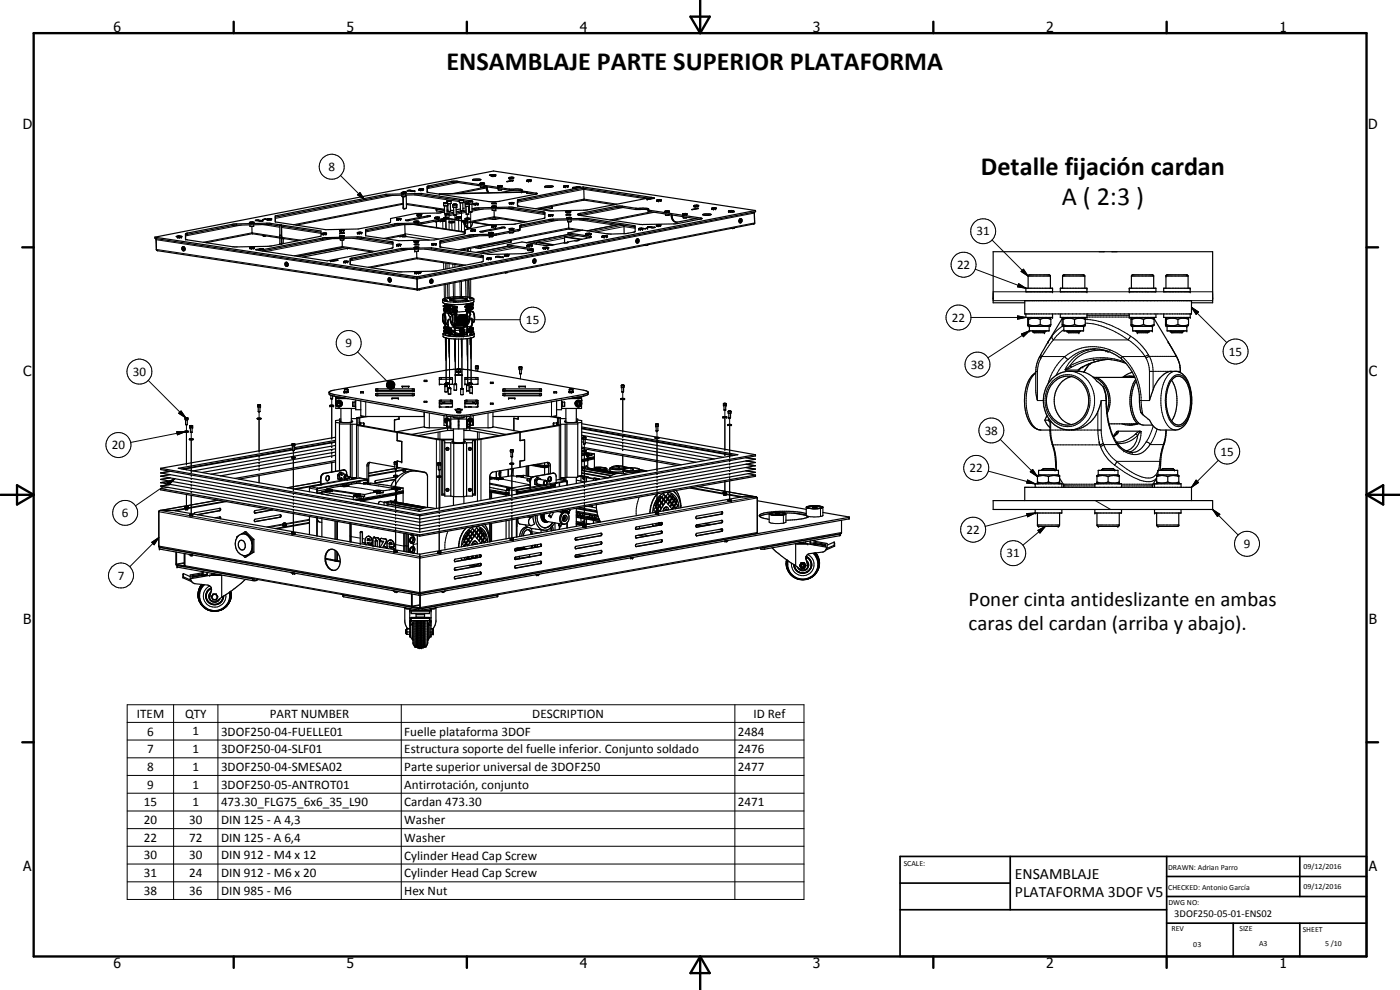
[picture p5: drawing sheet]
<svg xmlns="http://www.w3.org/2000/svg" width="420mm" height="297mm" viewBox="0 0 420 297" stroke-linecap="round" stroke-linejoin="round" font-family="sans-serif">
<defs><g id="words">
<g font-size="7.9">
<text x="134" y="21">ENSAMBLAJE PARTE SUPERIOR PLATAFORMA</text>
<text x="294.4" y="52.4">Detalle fijación cardan</text>
<text x="318.6" y="61.4">A ( 2:3 )</text>
</g>
<g font-size="6.3">
<text x="290.6" y="181.9">Poner cinta antideslizante en ambas</text>
<text x="290.6" y="189">caras del cardan (arriba y abajo).</text>
</g>
<g font-size="4.7">
<text x="304.6" y="263.8">ENSAMBLAJE</text>
<text x="304.6" y="269.2">PLATAFORMA 3DOF V5</text>
</g>
<g font-size="4.2">
<text x="34" y="9.6">6</text>
<text x="104" y="9.6">5</text>
<text x="174" y="9.6">4</text>
<text x="244" y="9.6">3</text>
<text x="314" y="9.6">2</text>
<text x="384" y="9.6">1</text>
<text x="6.8" y="38.7">D</text>
<text x="410.6" y="38.7">D</text>
<text x="7" y="112.9">C</text>
<text x="410.8" y="112.9">C</text>
<text x="7" y="187.1">B</text>
<text x="410.8" y="187.1">B</text>
<text x="7" y="261.4">A</text>
<text x="410.8" y="261.4">A</text>
<text x="34" y="290.4">6</text>
<text x="104" y="290.4">5</text>
<text x="174" y="290.4">4</text>
<text x="244" y="290.4">3</text>
<text x="314" y="290.4">2</text>
<text x="384" y="290.4">1</text>
</g>
<g font-size="3.9">
<text x="98.6" y="51.4">8</text>
<text x="293.1" y="70.7">31</text>
<text x="287.2" y="80.7">22</text>
<text x="157.8" y="97.2">15</text>
<text x="285.7" y="96.6">22</text>
<text x="103.7" y="104.2">9</text>
<text x="368.8" y="106.7">15</text>
<text x="39.9" y="112.8">30</text>
<text x="291.4" y="110.7">38</text>
<text x="295.5" y="130.5">38</text>
<text x="33.6" y="134.8">20</text>
<text x="366.3" y="136.8">15</text>
<text x="291" y="141.7">22</text>
<text x="36.6" y="155.2">6</text>
<text x="290.1" y="160.2">22</text>
<text x="302.1" y="167.3">31</text>
<text x="373.2" y="164.4">9</text>
<text x="35.3" y="173.9">7</text>
<text x="41.1" y="215.3">ITEM</text>
<text x="55.5" y="215.3">QTY</text>
<text x="81" y="215.3">PART NUMBER</text>
<text x="159.8" y="215.3">DESCRIPTION</text>
<text x="226.1" y="215.4">ID Ref</text>
<text x="44.2" y="220.7">6</text>
<text x="57.8" y="220.6">1</text>
<text x="66.3" y="220.7">3DOF250-04-FUELLE01</text>
<text x="121.3" y="220.8">Fuelle plataforma 3DOF</text>
<text x="221.5" y="220.7">2484</text>
<text x="44.2" y="226">7</text>
<text x="57.8" y="226">1</text>
<text x="66.3" y="226">3DOF250-04-SLF01</text>
<text x="121.3" y="226.1">Estructura soporte del fuelle inferior. Conjunto soldado</text>
<text x="221.5" y="226">2476</text>
<text x="44.2" y="231.3">8</text>
<text x="57.8" y="231.3">1</text>
<text x="66.3" y="231.3">3DOF250-04-SMESA02</text>
<text x="121.3" y="231.4">Parte superior universal de 3DOF250</text>
<text x="221.5" y="231.3">2477</text>
<text x="44.2" y="236.6">9</text>
<text x="57.8" y="236.6">1</text>
<text x="66.3" y="236.6">3DOF250-05-ANTROT01</text>
<text x="121.3" y="236.7">Antirrotación, conjunto</text>
<text x="43.2" y="241.9">15</text>
<text x="57.8" y="241.9">1</text>
<text x="66.3" y="241.9">473.30_FLG75_6x6_35_L90</text>
<text x="121.3" y="242">Cardan 473.30</text>
<text x="221.5" y="241.9">2471</text>
<text x="43.2" y="247.3">20</text>
<text x="56.8" y="247.3">30</text>
<text x="66.3" y="247.3">DIN 125 - A 4,3</text>
<text x="121.3" y="247.3">Washer</text>
<text x="43.2" y="252.6">22</text>
<text x="43.2" y="257.9">30</text>
<text x="56.8" y="252.6">72</text>
<text x="56.8" y="257.9">30</text>
<text x="66.3" y="252.6">DIN 125 - A 6,4</text>
<text x="66.3" y="257.9">DIN 912 - M4 x 12</text>
<text x="121.3" y="252.6">Washer</text>
<text x="121.3" y="257.9">Cylinder Head Cap Screw</text>
<text x="43.2" y="263.2">31</text>
<text x="56.8" y="263.2">24</text>
<text x="66.3" y="263.2">DIN 912 - M6 x 20</text>
<text x="121.3" y="263.3">Cylinder Head Cap Screw</text>
<text x="43.2" y="268.5">38</text>
<text x="56.8" y="268.5">36</text>
<text x="66.3" y="268.5">DIN 985 - M6</text>
<text x="121.3" y="268.5">Hex Nut</text>
</g>
<text font-size="3.1" x="352.4" y="275.2">3DOF250-05-01-ENS02</text>
<g font-size="2.4">
<text x="271.2" y="259.7">SCALE:</text>
<text x="350.6" y="261">DRAWN: Adrian Parro</text>
<text x="391.2" y="260.6">09/12/2016</text>
<text x="350.6" y="267.1">CHECKED: Antonio García</text>
<text x="391.2" y="266.7">09/12/2016</text>
<text x="350.6" y="271.4">DWG NO:</text>
<text x="351.6" y="279.3">REV</text>
<text x="372" y="279.4">SIZE</text>
<text x="391" y="279.6">SHEET</text>
<text x="358.1" y="284.1">03</text>
<text x="377.9" y="283.8">A3</text>
<text x="397.7" y="283.8">5 /10</text>
</g>
</g></defs>
<g fill="none" stroke="#000" stroke-width=".3">
<path d="M102.2 52.7l7.2 7.2M107.3 58.5l.7-.7 1.4 2.1zM118 58.6l-35.4 6.9M122.4 57.1v.2M122.6 57.1v.2M123.3 57.1v.3M124.3 57.3v.1M124.4 58.5l13.5 2M128.2 57.6h.1M128.2 56v.4M128.8 55.8v.3M135.5 54.4v.4"/>
<path d="M137.3 54.4v.3M137.5 54.8l-9.3 1.8M139 60h.1M139 60v.1M139 60l-1 .1h1.1M146 56.1l-10.1 2M146 56.3h.2M152.8 56.7v.4M154.1 56.8v.3M155.9 59.9v.3M156.8 57.3v.3M160.9 58v.3"/>
<path d="M171.9 56.3h.1M172 56.2v.2M173 56v.3M173.8 56v.2M173.9 56v.1M193.6 59.6l-18.4-2.8-19.9 3.9M194.2 59.7h.1M194.4 59.6v.1M195.4 59.4v.3M196.1 59.4v.2M196.3 59.4v.1M55.7 71.8h.1"/>
<path d="M55.7 70.2v.3M56.2 69.9v.4M69.7 67.3v.4M71 67.2v.4M72.4 67.5l-16.7 3.3M76.8 66.1v.1M76.9 74.8v.2M77 66v.2M77.7 66v.3M78 74.6v.3M78.3 74.6v.2M78.5 74.6v.2"/>
<path d="M78.7 66.2v.1M78.8 67.4l5.2 .8M80.1 67v.4M81.4 67.1v.3M84 71.1l-8.4-1.3-14.6 2.9M84 71.3h.5M84 70.8h.5M84 70.5h.5M84 67.6h.5M84 73.2h.5M84.5 68.2l11.8 1.8M84.5 71.2l5.7 .9"/>
<path d="M84.5 71.2v2M85 71.6v1.5M96.8 71.4v.4M98.1 71.3v.3M99.3 78.2v.2M99.5 71.6l-19.7 3.9M100.4 78v.3M100.7 78v.2M100.9 78v.2M102.1 69.9v.1M102.3 69.8v.3M103 69.8v.2"/>
<path d="M103.2 69.9v.1M104.1 74.4v.1M105.1 79.2h.1M105.1 77.6v.4M105.7 77.4v.4M105.8 71.5l12.1 1.8M107.2 71.1v.4M108.5 71.2v.3M112.6 75.4l-9.9-1.4-14.4 2.8M117.4 72.5v.4M118.4 67.2v.4M119.7 67.1l.1 .3"/>
<path d="M120.2 70.8v.1M120.8 70.7v.3M120.9 61l-32.9 6.4M121 62.4h.1M121.1 67.4l-11.4 2.2M121.6 70.3l-6.5 1.2M121.6 70.1l10.2 1.6M121.7 70.7v.3M121.8 66v.2M122 61l11.4 1.8M122.6 74.8l-17.5 3.5M124.5 73.3v.1"/>
<path d="M124.7 73.2v.2M125.3 66.9v.4M125.3 73.2l.1 .2M125.5 73.3v.1M126.6 66.8v.4M127.4 74.7l17.6 2.7M128.2 64.8v.3M128.9 64.8v.1M129.1 64.8v.1M131.1 62.8v.5M132.1 74h.1M132.1 72.3v.4"/>
<path d="M132.4 72.2v.4M132.9 66.4v2.2M133.1 78.8l.1 2M133.1 61h1.3M133.1 65.7v.2M133.2 61h.1M133.2 61h1.1M133.6 65.3h.1M133.6 64.3l.1 .4M133.8 64.2v4.5M133.8 78.9v1.8M133.8 65.8l.1 2.9"/>
<path d="M134.1 60.4h.1M134.1 79l.1 1.6M134.1 62.9h.3M134.2 64.1v.3M134.2 60.2l1.1 .1zM134.3 60.9l-1.1 .1M134.3 60.9v.1M134.4 61h.1M134.8 63.5v5.3M134.8 79.1v1.4M135.2 63l.6 .2M135.3 60.2v.1"/>
<path d="M135.4 60.3l-1.3 .1M135.6 66.8l.1 2.2M135.9 79.2v1.1M135.9 61.3l.1 .1M136 61.3h1M136.2 64.4l-2.5 .5M136.5 64.6v4.5M136.5 79.4v.8M137 61.3h.1M137 61.3l-1 .1M137.1 61.4l-1.3 .1M137.6 65.5l.1 3.8"/>
<path d="M137.9 60.1h.1M137.9 60.1h1.1M137.9 79.5v.4M138.5 63.2v6.2M138.5 75v.1M138.5 79.7v.1M139.1 60.1h.1M139.1 60.7l1.5 .2M139.3 66.6l.1 3M139.5 74.8v.4M139.7 79.5l-14.6-2.2-14.6 2.9M139.9 63.7l-3 .6"/>
<path d="M140.2 64.3v4.5M140.2 74.7v.7M140.3 65.9l.1 2.9M140.4 74.6v.8M140.5 74.6v.8M140.6 60.5h1.2M140.7 60.5h.1M140.7 60.5h1.1M140.7 61.1l-.5 .1M140.7 61.1h.1M140.8 70.5v.4M140.8 61.1h-1.2l.5 .1"/>
<path d="M140.9 61.1l-1.3 .1M140.9 63.5h-.2M141.3 63.7v4.9M141.3 74.5v1M141.7 60.4l-1 .1M141.7 60.4h.1M141.8 60.4v.1M142.1 70.4v.4M142.4 62.5v.4M142.9 74.1v.2M143.5 74v.5M143.5 70.8l-11.4 2.2"/>
<path d="M143.7 62.4v.3M144.2 69.4v.2M144.3 73.9v.5M144.5 76.6v.4M145.1 62.7l-3.4 .7M147.6 70.3v.4M147.7 61v.1M147.9 61v.1M147.9 65.4v.4M148.6 60.9v.2M148.7 77h.1M148.7 61v.1"/>
<path d="M148.7 65.4l.1 .4M149 70.2v.3M149.3 76.9v.2M149.4 76.9v.3M149.8 76.9v.4M150.5 68.2v.3M150.8 77.1v.1M151.2 68.2v.2M151.4 62.5l12.1 1.9M151.4 68.2v.1M152.6 73.9l-9.6 1.8M152.8 62.1v.4"/>
<path d="M153.2 72.2v.5M153.7 74.1l-9.5 1.8M154.1 62.2v.4M155.1 74.3l-9.5 1.8M155.3 61.6h.1M155.3 60.1v.4M155.5 68.9v.4M156 67.7v.4M156 68.7v.3M156.5 67.5l.1 .3M158.2 66.5l-9.9-1.5-8.8 1.8M159.5 74.5v.4"/>
<path d="M161 73.1l-.4 .1M163 63.5v.4M164.7 65.9v.3M165.6 62v.5M166.1 65.7v.4M167.4 66.1l-11.4 2.2M169.4 71.5l-7 1.3M170.1 64.4v.1M170.3 64.3v.2M170.7 70.3l-12.7 2.5M170.9 64.3l.1 .2M171.1 64.3v.1"/>
<path d="M172 70.5l-12.8 2.5M173.3 70.7l-2.5 .5M173.8 66l10.9 1.6M174.1 64v.4M174.9 69l-4.2-.6-33.3 6.5M175.1 65.5v.4M176.4 65.6v.4M176.9 70.9v.3M185 61.9v.4M185.2 61.3l-9.9-1.6-14.6 2.9M185.7 67.4l-9.5 1.9M186.8 61.8v.4"/>
<path d="M187 67.6l-9.6 1.8M187 62.3l-12.5 2.4M190.1 67.6v.4M190.6 68.5l-3.3-.5-8.5 1.6M190.8 62.5v.4M192.1 62.5v.4M194.3 68.1h.1M194.8 63.1v.4M194.8 68v.2M195 68v.2M195.4 68v.3M195.5 63.5l-12.5 2.5"/>
<path d="M196.4 68.2v.1M201.5 64.7h.2M210.3 65.4v.3M226.4 63.9l-101.2 19.8-78.3-11.8M226.5 66.9l-101.3 19.8-78.3-11.9M297.7 72l10.9 10.8M133.3 85.4l.1 4.7M133.3 93.9a3.8 3.8 0 0 1 .3 3.3M133.4 91.1v.7M133.4 92.1v.5M133.5 93.5v.4M133.5 94.9l.1 1.6"/>
<path d="M133.5 94.8l.1 1.7M133.5 97.2h.1M133.5 94.8l-.3-.7-.3 .7v1.1a.85 .85 0 0 0 .5 1.1l.2-.5M133.6 97.2v3.1M133.7 97.2l.7 .3M133.8 85.3v4.9M133.8 91.1v.7M133.8 92.1v.6M133.8 93.5v.4M133.8 97.7v2.6M133.8 97.9l.8 .4M133.9 98.8v.5"/>
<path d="M133.9 99.5v.6M134.3 85.2l.1 4.2M134.4 96.4v1.1M134.4 97.5h.2M134.4 97.5l.2 .8M134.4 91.4v.3M134.5 93v1.1M134.6 98.2h.1M134.6 97.7h.1M134.6 97.7l.2 .6M134.6 98.3h.1M134.7 99.4v.3"/>
<path d="M134.7 98.3l.1 .3M134.7 98.2l-.1 .1M134.7 98.2h.1M134.7 98.5l.1 .1M134.8 98.3h.1M134.8 85.1v4.4M134.8 91.4v.6M134.8 92.8v1.3M134.8 99.5v.2M134.8 98.3h-.1M134.8 98.2h-.1M134.8 98.6h.1"/>
<path d="M134.8 98.3l.3 .3M134.8 98.6h.5M134.9 91.3l.2 .4M134.9 99.4v.5M135 95a3.6 3.6 0 0 0 1.3 3.2M135 91.7h.1M135.1 93.3h.1M135.1 98.6h.1M135.1 92.8v1.2M135.1 91.7l.1 .3M135.1 91.7l.7 .5M135.1 91.3l.8 .8"/>
<path d="M135.2 92h.1M135.2 92v.8M135.2 95.8h-.6v1.9M135.2 92.6l.3 .2M135.4 91.4l.7 .7M135.5 92.8l.2 .1M135.5 92.8l.3-.3 .5 .5M135.5 92.8l-.2 1.3M135.5 99.3l.2 .1M135.6 99.1l.2 .1M135.7 97.3l.8 .2h1.5M135.7 99.4l1.2 .7 1.1 .2"/>
<path d="M135.7 92.9l-.2 1M135.7 97.4h.1M135.8 99.2l-.1 .2M135.8 99.2l1.1 .6 1 .3M135.8 97.5h.1M135.8 97.5l1.6 .4 1.5-.2M135.8 97.4v.1M135.8 97.4l1.6 .4 1.1-.1M135.8 97.5l.5 .4M135.9 92.6l-.2 .3M136 84.9l.1 5.6M136.2 91.4v.8"/>
<path d="M136.2 92.5v.5M136.2 97.8h.1M136.2 93.9l.1 6.9M136.3 92.5h.1M136.3 98.2l.8 .4h1.5M136.3 98.2l-1.5 .1M136.3 97.9h.1M136.3 92.5l.3 .5M136.3 98.1v.1M136.3 97.9l1.3 .4M136.3 98v.1M136.3 98l.3 .2"/>
<path d="M136.4 98l.2 .2M136.5 84.8v5.8M136.5 91.4v.8M136.5 92.5v.6M136.5 93.9v6.9M136.6 93.9v6.9M136.6 93h.1M136.6 93.9l.5 2.9M136.6 93h.3M136.6 98.2l.8 .3M136.6 99.9h.1M136.6 98.4h.1"/>
<path d="M136.9 96h.1M136.9 93l-.3-.5v.6M136.9 93h.2M136.9 93.9v.5M136.9 94.4l.1 1.7-.1-.1M137 94.4v.1M137.1 93.5v.1M137.1 93.6v1.9M137.3 95.9l.1 .5zM137.3 95.9l.3 .7zM137.3 95.9l.4 1zM137.3 95.9l.7 1.1z"/>
<path d="M137.3 95.9l.9 1.2-.2-.1zM137.3 95.9l1.2 1.3-.3-.1zM137.3 95.9l1.5 1.3h-.3zM137.3 95.9l1.7 1.2-.2 .1zM137.3 95.9l2 1-.3 .2zM137.3 95.9l2.2 .9-.2 .1zM137.3 95.9l2.3 .7-.1 .2zM137.3 95.9l2.4 .4-.1 .3zM137.3 95.9l2.5 .2-.1 .2zM137.3 95.9l2.5-.1v.3zM137.3 95.9l2.4-.4 .1 .3zM137.3 95.9l2.3-.7 .1 .3z"/>
<path d="M137.3 95.9l2.2-.9 .1 .2zM137.3 95.9l2-1 .2 .1zM137.3 95.9l1.7-1.2 .3 .2zM137.3 95.9l1.5-1.2h.2zM137.3 95.6v.3zM137.3 95.9h2.5M137.4 95.4l-.1 .5zM137.6 95.2l-.3 .7zM137.6 98.3h.1M137.6 97.3v.4M137.7 95l.3-.2-.7 1.1zM137.7 95l-.4 .9z"/>
<path d="M138 94.8l.2-.1-.9 1.2zM138 99.1l-2.2 .1M138 84.5l.1 4.7M138.2 94.7h.3l-1.2 1.2zM138.3 97.7h.1M138.3 98.6h.1M138.3 98.5h.1M138.3 98.4h.1M138.3 98.3h.1M138.5 94.7h.3l-1.5 1.2zM138.5 98.6h.1M138.5 98.4h.1"/>
<path d="M138.5 98.3h.1M138.5 98.2h.1M138.5 84.4v4.8M138.6 99.6v.5M139.6 94.7a1.65 1.65 0 0 0-2.2 .5 1.65 1.65 0 0 0 .5 2.3M139.7 84.2l.2 6M139.7 97.8a2.66 2.66 0 0 1-2 .7M139.7 97.8l.2 .2M139.8 97.3h.1M139.8 97.3l-.2 .1M139.8 97.3a2.51 2.51 0 0 1-2.2 1M139.8 95.9h16.3"/>
<path d="M139.9 98l-1.3 .6M139.9 92.2v.6M139.9 91.2v.7M139.9 93.4l-2.8 .2M139.9 93.4l.2 .9M139.9 97.2h.2M139.9 92.8h.1M139.9 92.8l-.3 .1 .3 .5M140 92.8h.1M140 97l.1 3.6M140 92.2l-.1 .6M140.1 94.3l-3.2 .1"/>
<path d="M140.1 94.3v.8M140.1 97.2l-.3 .1M140.1 97.2a2.68 2.68 0 0 1-3.5 1M140.2 94.2h.1M140.2 94.2l-.1 .1M140.2 84.1v6.2M140.2 91.2v.8M140.2 92.2v.6M140.2 93.6v1.8M140.2 96.6v4M140.2 91.3l-.1 .5M140.3 92.2v.6"/>
<path d="M140.3 93.6v1.9M140.3 96.6v4M140.4 99.4h.1M140.4 99.7h.1M140.5 99l.1 .1M140.5 99l-1.4 .9M140.5 99h-1.3M140.6 84l.1 5.4M140.6 99.1l-1.2 1M140.6 99.1h.1M140.7 99h.1M140.7 91.1h.1"/>
<path d="M140.7 83.9l.2 5.7M140.7 99l-.1 .1M140.7 98.7l-.2 .3M140.8 93.6h.1M140.8 91.6v.2M140.8 95.5h.1M140.8 94.9v.6M140.8 98.6l-.1 .4M140.8 95.5h.8v1.6M140.8 95.5l-.2 1.1-.9 1.2M140.9 99.1l.1 .3M140.9 91.1v.2"/>
<path d="M140.9 91.6v.2M141 93.2v.4M141 94.7a3.3 3.3 0 0 1-1.1 3.3M141 98.3h.1M141 98.3h-.2M141.1 99.1v.3M141.1 99.9v.1M141.3 83.9v5.8M141.3 91v.3M141.3 91.6v.6M141.3 93v.6M141.3 99.1v.3"/>
<path d="M141.3 99.9v.1M141.3 98.2l-.3 .1M141.3 98.2h.1M141.3 97.9l.1 .1M141.3 97.9l-.3 .4M141.3 97.9l-1.4 .1M141.4 99.1v.5M141.4 99.9v.5M141.4 97.8l.1 .1M141.4 97.8l-.1 .1M141.4 98h.1M141.4 98l-.1 .2"/>
<path d="M141.5 97.9h.1M141.5 97.9l-.1 .1M141.6 97.1l-.2 .7M141.7 97.1h.1M141.7 97.1l-.2 .8M141.7 96.1v1M141.7 97.1h-.1M141.8 97l-.1 .1M141.8 93.5a3.5 3.5 0 0 1 .1 3.3M291.4 95.2h16.5M292.7 80.8l15.2 5.7M298.1 87.5h65.8v2.7h-65.8z"/>
<path d="M305.4 94.8l2.5 .4-2.5 .6zM305.7 85.1l2.2 1.4-2.5-.4zM306.4 81.4l.8-.6 1.4 2zM308.6 82.8h6.6M308.9 99.3l-12.4 8.1M318.9 82.8h6.7M319 97.8l-1.8 1.3-1.5 1.8M319.3 98.9l-2.2 1.9-1 1.2M325.7 95.9a27 27 0 0 1 17.3 8.2l1.7 2.4M325.7 96.9a24.2 24.2 0 0 1 12.9 5.1M326.2 95.1h12.7M326.2 94.6h12.7"/>
<path d="M339.5 82.8h6.7M349.9 82.8h.1M349.9 82.8h6.7M357.6 92.2l2.1 1.4-.7 .7zM357.6 92.2l10.6 10.6M44.5 114.1l11.3 11.3M99.6 119.7v2M100.3 118.4v.5M103.4 116.9h.1M104.3 116.8l-.8 .1M104.3 116.8h.1M104.4 116.9h.1"/>
<path d="M104.4 116.9h-.9M107.3 105.6l9.1 9M113.4 116.7v.4M113.4 118v.5M116 115.5l2.1 .9-2.1-.7zM116 115.7l2.1 .7-2-.4zM116 115.2l2.1 1.2-2.1-.9zM116.1 116l2 .4-1.9-.2zM116.1 114.9l2 1.5-2.1-1.2zM116.2 114.7l.2-.1 1.7 1.8zM116.2 114.7l1.9 1.7-2-1.5zM116.2 116.2l1.9 .2-1.7 .1z"/>
<path d="M116.4 116.5l1.7-.1zM116.4 114.6l.3-.2 1.4 2zM116.6 116.6l1.5-.2-1.2 .3zM116.7 114.4l.2-.1 1.2 2.1zM116.9 116.7l1.2-.3zM116.9 114.3h.3l.9 2.1zM117.1 116.8l1-.4zM117.2 114.3h.3l.6 2.1zM117.4 116.8l.7-.4zM117.5 114.3h.2l.4 2.1zM117.7 116.7l.4-.3zM117.7 114.3l.2 .2 .2 1.9z"/>
<path d="M117.9 116.5l.2-.1zM117.9 114.5l.2 .2v1.7zM118.1 114.7l.2 .2-.2 1.5zM118.3 114.9l.1 .2-.3 1.3zM118.4 116l-.3 .4zM118.4 115.7l-.3 .7zM118.4 115.1l-.3 1.3zM118.5 115.4l-.4 1zM123.7 116.7v.4M123.7 118v.5M132.4 113.3v.5M133.6 101.3l.2 5"/>
<path d="M133.8 101.4v6.8M133.9 101.4v14.3M134.7 101.6l.1 4M134.8 101.6v5.5M134.8 101.6v5.9M134.9 100.2v.5M134.9 101.6v14.8M135.2 113.3v.5M135.2 100.2l1.4 .3 3.4-.3M135.3 100.2l2 .3 2.7-.3M136.4 101.7l.1 5M136.5 101.7v5.5"/>
<path d="M136.6 101.7v6.9M136.6 101.7v13.6M137.1 110.9h1M137.2 110.8h.1M137.2 110.8h.9M137.2 110.8v.1M137.3 110.9h.7M137.6 100.2h.1M137.6 101.7v10.5M138.1 110.8h.1M138.1 110.8v.1M138.2 110.9h-.1"/>
<path d="M138.4 101.7l.1 3.7M138.5 101.7v4.1M138.5 101.7v5.5M138.6 100.4v.5M138.6 101.7v14.9M140.1 101.6l.1 4.9M140.1 100.1l-.1 .1zM140.2 113.3v.5M140.2 101.6v5.3M140.3 101.6v6.7M140.4 101.6v13.8M141 101.5v1.9"/>
<path d="M141.1 101.5l.2 4.3M141.3 101.4v6.3M141.4 101.4v14.7M142.7 109.9l.2 .1M142.7 109.9h.8M142.8 113.3v.5M142.9 110h.4M143.5 109.9l-.2 .1M151.6 116.7v.4M151.6 118v.5M155.8 110.2l.6 .1M155.8 110.2h.1"/>
<path d="M155.8 110.2h.7M155.9 110.2h.6M155.9 110.1l-.1 .1M156.2 112.1v1.6M156.5 110.2h.1M156.6 110.2h.1M161.9 116.7v.4M161.9 118v.5M170.8 116.9h1.1M170.9 116.8h1M170.9 116.8h.1M171.9 116.8h.1"/>
<path d="M171.9 116.9h.1M175 118.4v.5M186.5 115.6l.8 .1zM186.5 115.6l.7 .1M186.9 117.6v2.1M186.9 119.8v9.9M306.6 100.2l2.3-.9-1.8 1.7zM310.8 111.4h.6M310.8 111.9a10.2 10.2 0 0 0-2.8 7.6 10.6 10.6 0 0 0 2.9 9l1.5 .5M311.4 111.4v8.8h1.7M312 107l.4 .4M312 107h.1"/>
<path d="M312.3 106.5l.4 .5M312.4 107.4l-.6 1.4-.4 2.6M312.7 107l-.3 .4M312.7 107h6.9M314.5 102.6h.1M315.7 100.9l-1.2 1.7M315.7 100.9v.5l.4 .6M316 114.2a6.4 6.4 0 0 1 10.7 3.3 7.8 7.8 0 0 1-5.7 10.5 7 7 0 0 1-7.4-7.1 8.5 8.5 0 0 1 2.4-6.7zM316.1 102l-3.4 5M316.1 102h22.5M319.6 107a13.9 13.9 0 0 1 17.2 0M319.6 107a16.2 16.2 0 0 0-5.1 8.2"/>
<path d="M319.6 107l1 .8M320.6 107.8l-2.3 2.6-1.4 2.2M320.9 111.4a8.3 8.3 0 0 1 7.6 9.5 8.3 8.3 0 0 1-7.6 8.1h-5.8M321.1 109.8l.5 .3M321.6 110.1l-1.8 .9M324.3 110.5l-.4 .4 .1-.2M324.8 110.1h.1M324.8 110.1l-1.2 .9M327.1 109.1h.1M327.1 109.1l-1.9 2.5M328.2 107.9h.1M328.4 104.7a11.1 11.1 0 0 0-7.8 3.1"/>
<path d="M328.9 104.7a10.4 10.4 0 0 0-9.2 6.2l1.4-1.1M331 107.7a19.7 19.7 0 0 0-9.4 2.4M331 116a12.3 12.3 0 0 1 1 6.1 24.2 24.2 0 0 0 3.2 11.3M331.9 105.3h.1M332.5 105.4h.1M332.6 107.8a18.9 18.9 0 0 0-7.8 2.3M332.6 105.5a10.6 10.6 0 0 0-6.2 .1 9.5 9.5 0 0 0-5.3 4.2M333.1 104.9h.1M336.8 107a18.2 18.2 0 0 1 5.7 14.5l.5 3M336.8 107h6.9M336.8 107l-.2 .7M337.5 108.6a19.4 19.4 0 0 0-16.4 1.2"/>
<path d="M338.6 102a17 17 0 0 1 5.1 5M339.3 100.9l-.7 1.1M343.7 107l.2 .4M343.9 107.4l.7 1.7 .4 2.3M344.7 106.5l.2 .4M344.7 106.5l-1 .5M344.9 106.9h8.2M344.9 106.9a9.5 9.5 0 0 1 1.2 4.5v5.6M344.9 106.9l-1 .5M345 111.4h6.5M345 111.4v8.8h-3M350.6 102.6l2.2 3.9"/>
<path d="M351.7 113.5a2.4 2.4 0 0 1 4.2 .3 12.5 12.5 0 0 1 1.5 8.4l-.4 1.9a4.7 4.7 0 0 1-3.4 3.9 4.5 4.5 0 0 1-3.3-3.9 13 13 0 0 1 1.4-10.6zM352.8 106.5l.3 .4M352.8 106.5h.1M353.1 106.9a9.6 9.6 0 0 1 1.1 4.9M353.1 106.9v.1M354.2 111.4h.1M354.2 111.4a3.2 3.2 0 0 0-2.8 .5 9.8 9.8 0 0 0-3 7.6 11.6 11.6 0 0 0 2.6 8.8l1 .6 .8 .1M53 129.5h2.6l-2.4 1zM53.6 124l.7-.7 1.5 2.1zM55.5 125.5h.9M55.6 125.4v.1M55.6 129.5l-16.4 3.3"/>
<path d="M55.8 125.3l.5 .2h-.7M55.8 125.3l-.2 .1M56 127.4v2.1M56 129.7v9.8M57 127.8h.8M57 127.8h.8zM57 127.8h.1M57.4 129.8v2M57.4 132v9.8M77.3 121.6h.9M77.4 121.5h.7M77.4 121.5l.7 .1"/>
<path d="M77.8 123.6v2M77.8 125.8v9.8M77.8 136.8v.4M77.8 137.8v.4M77.8 138.7v.5M77.8 139.7v.4M78.1 121.5h.1M87.6 133.3h.9M87.7 133.2h.7M87.7 133.2h.8M88 135.3v2M88 137.5v9.8"/>
<path d="M88.5 133.2l-.1 .1M99.6 121.9v9.8M99.6 132.9v.4M99.6 133.9v.4M99.6 134.9v.4M99.6 135.8v.5M99.6 136.8v.4M99.6 138.8v2.8M101.2 121.3a.49 .49 0 0 1 .5-.5 .49 .49 0 0 1 .5 .5M105.9 120.6v1.3M107 125.5h.8M107 127.5h.8"/>
<path d="M107.5 125.3h.5v1.5M108 127.6l-.5 .1v15.8M109.1 126.9h.1M109.1 126.9v.9M109.8 120.5v4.5M110.6 139.7l-.5 .1M118.3 138.7h.9M118.4 138.7h.7zM128.9 124v4.4M131.4 139h.8M131.4 138.9h.8zM131.4 138.9l.1 .1"/>
<path d="M131.5 129.7v2l-.5 .1v20.8M132 121v1.1M132 129.5v9.4M132.4 120.1v.5M134 124.4v.4M134.2 126.2v1.7M134.7 126.2a.55 .55 0 0 0-.9-.3 .55 .55 0 0 0 .3 1M134.8 126.2l-.2-.3a.63 .63 0 0 0-.7-.2 .63 .63 0 0 0-.4 .6M135.2 120.1v.5M137.1 122.9h1.1M137.2 122.8v.1M137.2 122.8h.8"/>
<path d="M137.2 122.9h.3M138 122.8l.1 .1M138.1 122.9h-.3M140.2 120.1v.5M140.5 126.2a.64 .64 0 0 1 .7-.4 .64 .64 0 0 1 .6 .5M140.7 126l-.1 .2M140.9 125.8l-.2 .1M141 125.7l.6 .2M141.3 124.4v.4M141.6 126v.5M142.8 120.1v.5M143.1 120.6v.4"/>
<path d="M143.3 121v1.1M143.3 129.5v20.9M143.8 129.7v2l.5 .1v18.4M146.5 124v4.4M153.2 135.1h.8M153.2 135h.1M153.2 135h.8M153.6 137.1v2M153.6 139.3v9.8M154 135h.1M154 135.1h.1M164.7 139.7l.5 .1"/>
<path d="M165.5 120.5v4.5M166.2 126.9h.1M166.2 126.9v.9M167.3 127.6l.5 .1v16.2M167.5 125.5h.8M167.5 127.5h.8M167.8 125.3h-.5v1.5M169.4 120.6v1.3M172.8 121.3a.83 .83 0 0 1 .8-.8 .83 .83 0 0 1 .8 .8M175 131.2h.1M175 131.2h.8zM175 131.2h.8"/>
<path d="M175.4 133.2v2.1M175.4 135.4v9.8M175.7 131.2h.1M176.4 138.2l-1.8 .4M176.9 136.2v.3M185.1 139.8h.5M185.3 139.7l.2 .2M186.9 130.9v.4M186.9 131.8v.4M186.9 132.8v.4M186.9 133.8v.4M186.9 134.8v.4"/>
<path d="M186.9 136.7v3.2M196.8 127.3l.2 .1M196.8 127.3h.1M196.8 127.3h.8M197.2 129.3v2.1M197.2 131.5v9.9M197.5 127.3h.1M197.5 127.3l-.2 .1M197.5 127.4h-.5M197.5 127.4h.1M197.6 127.3v.1M217.1 121.2h.1"/>
<path d="M217.2 121.2h.6M217.5 123.1v2M217.5 125.3v9.8M217.5 136.3v.4M218 121.2h.1M218 121.2h-.8M218.5 123.4h.9h-.8l.2 .1M219 125.4v2.1M219 127.6v9.9M219 138.2v.4M219 139.2v.3M219.3 123.4l-.2 .1"/>
<path d="M300.2 131.8l11.2 11.2M315.1 129h.1M315.3 126.3a16.3 16.3 0 0 0 .3 5.6l.4 1.6M315.8 133.3l.2 .2M315.9 133.7l.3 .2M316 133.5h14.1M316 133.5l.2 .4M316.2 133.9l.6 2.4 .3 4.8M316.8 139.1l.2 .4M321.6 129h8.9M329.5 123.4v6.8l.6 3.3M329.9 132.7h.1"/>
<path d="M330 133.2h.1M330.1 133.5l.2 .4M330.3 133.9l.7 1.6a11.3 11.3 0 0 0 3.5 4M331.1 133l-1 .5M331.1 133l.1 .4M331.2 133.4a10.7 10.7 0 0 0 3.9 5M331.2 133.4l-.9 .5M331.2 133.4h4M332.1 120.2h.1M332.1 120.2h-1.6v9.4l.6 3.4M334.5 139.5a20.7 20.7 0 0 0 9.7 5l1.9-.2 1-.9M335.1 138.4l-.6 1.1"/>
<path d="M335.1 138.4a18.9 18.9 0 0 0 9.1 5h.9l1.1-.4 .9-.8 .4-.7M335.1 138.4h13M335.2 129.5h.1M335.2 133.4a6.2 6.2 0 0 0 7.6 2.4l1.1-.8 1.2-1.6M335.2 132.8v.6M335.2 129.5l-.3 .8M335.2 129.5l-1.1 1.4M335.2 130.3l-.5 .2M335.2 130.3l-1 .8M335.6 129.4h.1M335.6 129.4l-.4 .9M337.3 135.3h.1"/>
<path d="M340.7 130.3l.7 .3M341.4 130.6a4.7 4.7 0 0 1-3.5 4.7M341.4 130.6l.5-.7 .6-.4a5.8 5.8 0 0 1-3.5 6.1M341.4 130.6l-.3 .4a7.4 7.4 0 0 1-5.8 2.1M342.1 129.4l-.7 .3a8.8 8.8 0 0 1-6.1 3M344 132.6l.8 .3 .3 .5M344 132.6l-.5 .7a4.8 4.8 0 0 1-3.7 2.5M345.1 133.4h4.1M346.1 127.8l-1.4 3.6-.7 1.2M347.2 128.8l-.7 2.1-1.4 2.5M348.1 138.4l.2 .7M348.1 138.4l-.5 2.7"/>
<path d="M349.2 133.4v.3M349.2 133.4l-.9 2.7-.2 2.3M349.3 133l.1 .3M349.3 133l-.1 .4M349.9 129l-.2 2.6-.4 1.4M365.7 138.1l-8.1 8.1M50.1 144.7l2.4-1.1-1.8 1.9zM52.5 143.6l-11.8 8.2M56 140.6v.4M56 148.4v3.7M57.4 142.5v.4M57.4 143.5v.3"/>
<path d="M57.4 144.5v.3M57.4 145.5v.3M57.4 146.5v.3M57.4 147.4v.5M57.4 148.6v5.8M65.8 153.2h.1M76.4 156.5h.2M76.4 153.9l.2 .1M77.8 140.7v.4M77.8 142.7v2.2M84 155.2h.1M85 157.5l-4.3 .7"/>
<path d="M85 157.2l-5 .9M85 157l.8 .1zM85.2 157.1h.4M88 148v.3M88 149v.4M88 150v.3M88 151v.3M88 151.9v.4M88 152.9v.5M88 154.1v5.8M92.9 156.1l-7.1 1.2M92.9 155.8l-7.1 1.3"/>
<path d="M92.9 146.5l2.3 .4M93.1 146l2.2 .5v.1M95.3 155.6l-.1 .1M95.3 155.4h-.1M96.2 144.6l-9.9 1.7M96.2 143.4l.1 .1M97.1 142l.1 .1M99.5 146.9v.3M103 141h.2M104 143.8l-7.7 1.4M104.2 144l-7.7 1.4M104.3 145.9l8.3 1.3"/>
<path d="M104.4 145.7v.2M105.1 157.1v5.5M105.4 157.2v5.4M107.5 144.5v.5M107.9 143.4l2.2 .4v.2M108.2 148.2v.6M108.7 160h.1M109.7 144.1h.7M110.8 145.1v.1M112.7 144.9h.1M114.2 147.2v.5M115.3 150.8l.9 .1"/>
<path d="M115.4 150.7l.8 .1M117.3 150.3l.8 .2M118.5 140.6l-7.9 1.4M118.7 140.7v2M118.7 142.9v9.9M118.7 153.5v.3M118.7 154.4v.4M118.7 155.4v.3M118.7 156.4v.4M118.7 157.4v.3M118.7 158.4v.5M118.7 159.6v5.8"/>
<path d="M119 148.5l-9.9 1.7M119.5 146.5v.2M120 140.3l-1 .2M125 141.4a6.3 6.3 0 0 0-6.2 4l-.4 .6M131.8 141v2M131.8 143.2v9.8M131.8 153.7v.4M131.8 154.7v.4M131.8 155.7v.3M131.8 156.7v.3M131.8 157.6v.4M131.8 158.6v.5"/>
<path d="M131.8 159.8v5.8M132 140.9v2M132 143.1v9.3M134.4 159.3a12.7 12.7 0 0 0-.8 5.7M139.8 158.4a8.5 8.5 0 0 0-2.2 5.9M140 158.4a8.4 8.4 0 0 0-2.3 5.8M144.6 157.5l.8 .7M147 143.1l1.2 .2M148.7 143.3v.2M150.7 143.8l8.1 1.6M150.7 143.4v.3M152.8 146.9l2.3 .4"/>
<path d="M153.1 146.5l2.2 .4v.2M153.6 149.9v.3M153.6 150.8v.4M153.6 151.8v.3M153.6 152.8v.3M153.6 153.8v.3M153.6 154.8v.4M153.6 156v5.8M156.8 142.9v.2M158.2 155.1l1.1 .2M159 146.3h.1M159.1 144.4h.1"/>
<path d="M159.6 159.5l2.4 .4M160 143h.1M162.3 154.4a1.79 1.79 0 0 0 1.1 2.2M162.8 154.3a1.53 1.53 0 0 0 1.7 2.2M162.8 145.5l-3.6 .7M163.1 154.2v1a1.19 1.19 0 0 0 .8 1.1M163.5 156l-.2-.6-.1-1.2a1.96 1.96 0 0 0 .7 2.1M163.6 156.2l.4 .2M165.9 142h.1M166.9 144.8l-2.9 .5M167.8 143.9l2.2 .4v.1M167.8 144.8v1.2"/>
<path d="M167.8 157.8v1.1M168.3 153.3v.4M169.2 144l.6 .1M169.2 143.7l.6 .1M169.6 144.5l.7 .1M170.8 152.9l.2 .3M173 157l.3 .1M173.6 154.6v.4M174.7 140.1l.8 .1M175.2 143.3l-.3 .1M175.2 156.6h-.3M175.4 146v.3"/>
<path d="M175.4 146.9v.4M175.4 147.9v.4M175.4 148.9v.3M175.4 149.9v.3M175.4 150.9v.4M175.4 152.1v5.8M177.3 155.3v.4M178.4 140.5l3.8 .6M178.9 144h-.3M180 140.6v.1M180 140.6h.1M185.9 140.1h.1"/>
<path d="M186.9 140.9v.7M187.2 140.9v.2M187.4 140.1l1.6 .3M189.5 140.4v.1M190 140.8h.1M190.9 158.8h.1M191.3 141.5v.3M191.8 158l.3 .6M191.8 149.1a13 13 0 0 0-.8 5.6M191.9 140.9l2.2 .4M195.7 157.3l.3 .6M195.8 157.2l.4 .7"/>
<path d="M197.2 142.1v.3M197.2 143v.4M197.2 144.1v.3M197.2 145v.4M197.2 146v.3M197.2 147v.4M197.2 148.2v5.8M197.2 148.2a8.8 8.8 0 0 0-2.2 5.8M197.4 148.1a8.8 8.8 0 0 0-2.3 5.9M197.9 159.4l.8 .2M198.1 159.4l.5 .2M198.4 157.5h.1"/>
<path d="M202 147.3l.8 .7M209 158.2h.1M209 155.6h.1M209.5 146l17.2 3.1-100.7 17.9-77.8-13.8 17.2-3.1M211 157.1l1.9 .4M211.6 157l2 .4M216.5 156.8h.1M216.5 159.4h.1M216.5 154.2l.1 .1M217.5 144.5v3.2M219 140.2v.3M219 141.1v.4"/>
<path d="M219 142.1v.4M219 143.1v.5M219 144.3v5.8M227.3 149.4l-101.3 18.1-78.3-14M227.3 159.8l-101.3 18-78.3-14M230.8 156.6l.7 .4 1.2 .1 2.4-.1M233.8 154.1v.2M235.1 154.5v2.5M235.9 156.6l-.8 .4M238.2 154l3.8 .7M242.7 155h3.5M244.9 152.1h.1"/>
<path d="M244.9 152.1v.2M246.2 152.5v2.5M247 154.7h.1M247 154.7l-.8 .3M252.5 159.8l-126.4 22.5M254.8 155.2v.5M296.6 141.4l14.1 3.8M308.1 154.1l2.6-.2-2.3 1.2zM308.4 144l2.3 1.2-2.6-.3zM309.2 141.6l.7-.8 1.5 2.2zM309.9 140.8l1.5 2.2-2.2-1.4zM310.7 153.9l-15.1 4"/>
<path d="M311.4 157.5h.1M311.4 157.5h6.6M311.5 159.1l2.2-1.2-1.6 2zM313.7 157.9l-6.7 5.7M319.1 145.3h.1M319.1 145.3h9.5M319.2 145.8h9.4M328.7 150.2l4.6 2.7M329.2 157.5h6.7M336.6 145.3h9.4M336.6 145.8h9.3M346 145.3h.1"/>
<path d="M347.1 157.5h6.7M353.8 157.5h.1M359 144.1l.7 .7-2.1 1.4zM363.9 152.9l2.2 1.4-.7 .7zM363.9 152.9l7.7 7.6M45.5 162.7l2.2-1.4-1.4 2.1zM47.7 161.3l-8.8 8.8M48 164.3v.5M53.3 169.7v.5M55.2 169.8h.1M55.3 169l-2.3 .4M55.3 168.8l-2.3 .4"/>
<path d="M55.4 169.7l68.1 12.1M57.7 172.7v.3M60.6 172.6v.1M60.7 172.2v.5M61.1 171.6v.9M62.9 178.9v.1M63 175.8a3.4 3.4 0 0 0-.2 6 3.4 3.4 0 0 0 5-3.4M63.4 176.5l-1.1 .9-.5 1.5M63.4 176.6a2.46 2.46 0 0 0-.4 4.3 2.46 2.46 0 0 0 3.9-1.9M63.4 177.1h.1M63.4 179l.6-.8h.9l.5 .8M63.5 172v.5"/>
<path d="M63.7 172v.5M64.2 172.2l1.2 .1M72.7 160.2a3.4 3.4 0 0 1 2.8 4.5l-.8 1.6-.8 .4M75.8 173.7v.5M103.2 178.6v.5M105.1 160.8l.2 .1M105.4 161l2.7 .5M108.8 161.6l.8 .2M109.5 162.9h.1M110.3 161.9l.7 .1M111.7 162.7h.1M111.7 162.1l.3 .1"/>
<path d="M112.3 161.2h.1M112.6 163.9h.1M112.6 162.4h.1M112.7 162.3l.5 .1M113.9 162.4h.1M113.9 162.5l1.1 .2M114.5 161.5h.1M115.7 164.1h.1M115.7 161.8h.1M115.8 162.9h.4M115.9 162.4h.1M116.9 163.1l.7 .1"/>
<path d="M118.3 163.8h.1M118.3 163.3l2.8 .5M121.1 160v5.5M121.3 160v5.5M121.3 163.8h.7M122 160.1v5.5M122.2 160.2v5.5M122.6 163.8h-.4M123.6 162.6h.2M123.6 165.5l.2 .1M124 164.6h.2M124 161.7h.2"/>
<path d="M125.3 163.2l-1.3 .2M125.7 178.1v.5M126.3 178.1v.5M136.3 170.7l.5 .3M136.5 171.1h.1M136.5 173.7h.1M136.5 168.5h.1M138.3 167.5l.3 .6M138.4 167.5l.4 .6M140.7 169.7l1.2 .1M143.4 169.4l-1.3 .4-1.6-.1M144 169.7l.1 .1"/>
<path d="M144 172.3h.1M144 167.2h.1M149.2 178.6v.5M154.5 164.9l.6 .1M154.6 165.3h.2M154.6 170.4l.2 .1M154.6 167.9h.2M155.2 165.1h.1M162.1 164h.2M162.1 169.1h.2M162.1 166.5h.2M172.8 164.6h.1"/>
<path d="M172.8 167.2l.1 .1M172.8 162.1h.1M180.2 163.3h.2M180.2 165.9h.2M180.2 160.7h.2M190.9 164h.1M190.9 161.4h.1M193.4 160.3l.8 .5M198.4 162.6l.1 .1M198.4 160.1h.1M209 160.7l.1 .1M229.5 164.3v.5"/>
<path d="M240 169.6l.4-.8h1l.5 .8M241.2 162.7l-1.3 .2M241.6 162.6v.5M241.8 162.6v.5M241.9 167.2a2.46 2.46 0 0 1 .4 4.3 2.46 2.46 0 0 1-3.8-2M241.9 167a2.47 2.47 0 0 1 1.6 2.4M241.9 167.6v.1M242.3 166.4a3.4 3.4 0 0 1 .2 6 3.4 3.4 0 0 1-4.9-3.4M242.4 169.5h.1M244.3 162.1v.9M244.6 162.8v.4M244.8 163.1v.1"/>
<path d="M247.6 163.3v.3M252 160.2v.5M121.6 182.4l1.2 .1M123 183.1h6.4M123 187.7h.3M123 189.7h.3M123.4 183.6h5.5M123.4 186.2h5.5M123.8 187h.1M123.8 187v4.9M123.9 186.9v5.1M124.9 184.3h2.5"/>
<path d="M124.9 184.4h2.5M124.9 184.1h2.5M125.6 182.6v.4h-2.6M125.9 182.4h.1M126 181.6l-2.2 .4M126 181.4l-2.3 .5M126.7 182.6v.4h2.7M128.4 186.9v5.1M128.6 187h.1M128.6 187v4.9M129 187.7h.4M129 189.7h.4"/>
<path d="M130.7 182.4l-1.2 .1M38.2 211.5h203.1v58.4h-203.1zM38.2 216.7h203.1M52.1 211.5v58.4M65.4 211.5v58.4M120.4 211.5v58.4M220.5 211.5v58.4M38.2 222h203.1M38.2 227.4h203.1M38.2 232.7h203.1M38.2 238h203.1M38.2 243.3h203.1"/>
<path d="M38.2 248.6h203.1M38.2 253.9h203.1M38.2 259.2h203.1M38.2 264.6h203.1"/>
<circle cx="99.6" cy="50" r="3.8"/>
<circle cx="289.2" cy="79.4" r="3.8"/>
<circle cx="295.1" cy="69.4" r="3.7"/>
<circle cx="138.8" cy="96.2" r="1.42"/>
<circle cx="159.8" cy="95.9" r="3.8"/>
<circle cx="287.7" cy="95.3" r="3.7"/>
<circle cx="41.8" cy="111.5" r="3.8"/>
<circle cx="104.6" cy="102.9" r="3.7"/>
<circle cx="293.4" cy="109.4" r="3.8"/>
<circle cx="370.8" cy="105.4" r="3.8"/>
<circle cx="35.5" cy="133.5" r="3.8"/>
<circle cx="173.6" cy="121.3" r=".71"/>
<circle cx="297.5" cy="129.2" r="3.8"/>
<circle cx="368.3" cy="135.5" r="3.8"/>
<circle cx="37.6" cy="153.9" r="3.7"/>
<circle cx="292.1" cy="158.9" r="3.8"/>
<circle cx="293" cy="140.4" r="3.8"/>
<circle cx="36.3" cy="172.7" r="3.8"/>
<circle cx="240.9" cy="169.7" r=".78"/>
<circle cx="304.1" cy="166" r="3.7"/>
<circle cx="374.2" cy="163.2" r="3.8"/>
</g>
<g fill="none" stroke="#000" stroke-width=".35">
<path d="M115.9 58.3l-33.3 6.5v1.8l15.2 2.3 9.7-.2 9.2-1.8 .5-.2v-1.1l7.6-1.5 6.9-.2 1.7-.3-2.4-.4M115.9 58.7l-33.3 6.5M115.9 58.3v.4M120.5 57.8v.1M120.5 57.8l.5 .2M120.5 57.8l.9-.1 .4 .1-.1 .1M120.5 57.9l.4 .1M120.6 58.5v.4l.3 .1M120.8 57.8h.7zM120.9 57.7l.9-.2zM121 59.1l.1 3.4 .2 .2M121.6 57.9l-.6 .1"/>
<path d="M121.6 57.5h.1M121.7 57.9l-.8 .1M121.7 57.5h.1M121.7 57.9h-.6M121.7 57.9h.1M121.7 58.5v.5h-.8M121.9 58.5l.1 3.7-.3 .4-.5 .1-.2-.3-.1-3.4M122.2 57.2l.9-.1 1.4 .2-1.1 .1zM125.8 56.8l.5 .1M125.8 56.8l.4 .1M126.1 56.8h.7zM126.2 56.9h.2"/>
<path d="M126.2 56.9h.1M126.3 56.9h.1M126.4 58l14.8 2.3M126.4 58l-10.5 .3M126.4 58.4l11.5 1.7M126.4 58.4l-10.5 .3M126.4 58v.4M126.9 56.9h-.5M126.9 56.9h.1M126.9 56.9h-.6M127.1 56.7l-1.3 .1M127.1 56.7h.1"/>
<path d="M127.1 56.7l-.2 .2M128.2 56.4l8.5-1.7 16.5 2.4 3.3 .1M131.9 58.2l26.2-.6zM138 60l-.1 .1M138 60h.1M138 60h1.1v.7M138.2 60v.1M138.5 59.9l.3 .1h-.6M138.5 59.9l-.3 .1M138.5 59.9l.1 .2M143.7 54.1h-1.3M144 55l.1 .1"/>
<path d="M144.1 55.1l.5 .1M144.1 55v.1M144.1 55l.4 .1M144.1 55.1h.1M144.2 55.8v.4h.2h.8l.1-.2M144.3 53.8l-1.5-.1-1 .3 .6 .1M144.3 53.8v.1M144.3 53.9l-.6 .2M144.4 55h.7zM144.5 55.1h.7M144.5 55.1l.1 .1M144.6 55.1v.1"/>
<path d="M145.1 55.1h-.5M145.1 55.1h.1M145.2 55.1l-.6 .1M145.2 55.1h.1M145.4 55h-1.4M145.4 55l-.3 .1M145.4 55l-.1 .1M146 56.4l-8.4 1.6M146.5 57.8l-.5-.9v-.9l.2 .1 .5 1.7M147.5 52.6l.4 .1M147.5 52.6h.1M147.6 52.5l-.1 .1"/>
<path d="M147.6 52.5h.1M147.6 52.4l.2 .1M147.6 52.4l-.7 .2 .6-.1-.4 .1M147.7 52.5h.1M147.9 52.7h.1M148 52.6v.1M148.2 52.4l-.6 .1M148.3 52.5h.2M148.5 52.5h.1M148.5 52.5l-.1 .1M148.5 52.6l-.6 .1M148.5 52.6v.1"/>
<path d="M148.5 52.6l-.5 .1M148.6 52.6h.1M148.7 52.5h-1l.9 .1M148.7 52.5h.1M148.8 52.5l-.3 .1M148.8 52.5l-.2 .1M149.4 55.8v.1M149.4 55.9l.5 .1M149.4 55.9h.4M149.4 55.9l.4 .1M149.5 56.9l.1 .1M149.5 56.6v.3"/>
<path d="M149.7 55.8h.7zM149.8 55.9v.1M149.8 56h.1M150.4 55.9l-.5 .1M150.5 55.9h-.1M150.5 55.9h.1M150.5 55.9l-.6 .1M150.6 56.8l-.2 .2h-.8M150.7 55.8l-.2 .1M150.7 55.8l-.3 .1M150.7 55.8h-1.3M152 54.5l2.1-.3z"/>
<path d="M152.8 53.3h.1M152.9 53.3l.3 .1M152.9 53.4l.4 .1M152.9 53.3l.4 .2M153.1 53.3l.9 .1M153.1 53.3h.1M153.2 53.4l.1 .1M153.3 53.5h.1M153.4 53.4v.1M153.5 57.1l-3.1 .6M153.6 53.2l-.8 .1M153.7 53.2l.1 .1"/>
<path d="M153.7 53.2l-.6 .1M153.7 53.2l.5 .1-.3 .1M153.8 54.1l.2 .1M153.9 53.4h-.7M153.9 53.4l-.5 .1M154 53.4l-.7 .1M154 53.3v.1M155.8 57.1l.6 .1M156.5 57.1h.2a2.01 2.01 0 0 0-2.2-.4l-1.5 .1-15.9-2.4h-1.1l-7.7 1.5-.1 1.7 19.2 2.9h2.3l11.5-2.4-4.7-.9M156.5 57.1v.5M158.1 54.1h1.4l-.3 .1M158.1 54.1h.1"/>
<path d="M158.1 57.6v.4M158.1 54.1l.1 .1M158.1 54.2h.5M158.1 54.1l1.1 .1M158.1 58h.3M158.1 57.9l2.6 .4M158.1 58h.1M158.1 58h.9M158.2 54.1l-.1 .1M158.4 54.1h.8M158.5 54.1h.7M158.5 54.1h-.1"/>
<path d="M159.2 54.1h.1M159.2 54.1l-.5 .1M159.2 54.1v.1M159.3 54.1l-.1 .1M165.2 56.1h-1.5l-.2-.2 1-.1 1.5 .1-1.9 .3M169.2 55.9l.5 .1M169.2 55.9h.1M169.7 56h.1M169.8 55.9v.1M170 55.7l-.8 .2M170.1 55.7l-.6 .1 .9 .1M170.1 55.8h.1"/>
<path d="M170.1 55.7l.4 .1-.1 .1M170.2 55.8h.1M170.2 55.8l-.1 .1M170.3 55.9l-.5 .1M170.3 55.9l-.6 .1M170.4 55.9h-.1M170.4 55.9h.1M171.9 56.3h.1M171.9 56.3l2.2-.3-1.3 .4zM175 56.1l20.6 3.1-20.2 3.9-10.2 .2-9.8-1.5M175 56.1l-19.4 3.8-.3 .2 .1 1.6M175 56.1v.4"/>
<path d="M175 56.5l-19.7 4M175 56.5l19.5 2.9M175.1 56.5l.1 3.5M175.2 60l-13.7 2.7M194.2 59.7h.1M194.3 59.6l1.2-.2h.9l-1.4 .4zM198.4 60l-1 .1 .7-.1 .2 .2M198.4 60l-.1 .2M198.4 60l-1.3 .1M46.5 71.2l78.6 11.9M47 71.6l-.1 .3v3.1l.4 .2 78 11.8M53 71l.4-.1-.1 .1"/>
<path d="M53.1 71l1.2-.1-.6 .1M53.2 71h.1M53.3 71l1.1 .1M53.3 71l.4 .1M53.5 71h.1M53.6 71h.1M53.6 70.8l.2 .1M53.6 70.8l-.7 .2h.2M53.6 70.8h.2M53.6 70.9l-.1 .1M53.7 71.1h.1M53.8 70.8l-.3 .1"/>
<path d="M53.8 70.8v.1M53.8 71.1h.1M54.2 70.9h.4M54.3 71h.1M54.3 71l-.5 .1M54.6 70.9l-.3 .2M54.6 70.9l-.2 .1M54.9 74.3l.2 .1v.5l-.2-.1zM55.1 74l.3 .6-.1 .6M55.1 74l.4 .5-.2 .7M55.1 74a.58 .58 0 0 0-.5 .7 .58 .58 0 0 0 .7 .5M55.3 75.2l-.2 .1"/>
<path d="M55.7 70.2v1.6M55.7 70.1l14.5-2.9 9.9-.2 16.2 2.3v1.6l-15.8 3-10.2 .2-14.6-2.3M55.7 70.1v.1M74.9 66.8h.1M74.9 66.8l.5 .1M74.9 66.8h.4M75 74.3l1.4-.1-.3 .2M75 74.3h.1M75 74.3l.5 .1M75 74.3l.4 .1M75.2 66.7h.7M75.3 66.7h-.1"/>
<path d="M75.3 66.8v.1M75.4 66.8v.1M75.5 74.4h.1M75.5 74.3l-.2-.1h.8l-.7 .2M75.6 67.9l.2 2.2 8.2 1.3M75.8 70.1l-13.9 2.7M75.9 66.7h.1M76 66.8h.1M76 66.8l-.6 .1M76.1 66.8h-.1M76.1 66.8h-.8M76.1 74.3v.1"/>
<path d="M76.1 74.4h-.5M76.1 74.3l-.5 .1M76.1 74.4h-.6M76.1 67.4v.5h-.2h-.9v-.4M76.2 66.7l-1.3 .1M76.2 66.7l-.1 .1M76.2 66.7h.1M76.7 66.2h.1M76.7 66.1v.1M76.7 66.1l.8-.1 1.4 .3-2.2-.1M76.7 66.1h.1M76.8 74.9l1.3-.3 .9 .1-.1 .1a2.5 2.5 0 0 1-2.1 .1z"/>
<path d="M77.6 75.1l19.9-3.8 10.2-.2 10.2 1.6v1.6l-.2 .1-19.5 3.9zM78.9 70.7l.4 .2M79 74.6v.1M79.1 70.7l.2 .2M79.6 65.7h.1M79.6 65.7l-.7 .2h.1M79.6 65.7h.1l-.7 .2M79.6 65.7l-.6 .2M79.7 65.7l-.7 .2M79.7 65.7v.1M79.8 70.8l-.5 .1M80.2 65.7v.1"/>
<path d="M80.2 65.8h.5M80.2 65.7l.4 .1M80.6 65.8h.7M80.6 65.8h.1M80.7 65.8h.6M81.4 65.8h-.8M81.4 65.7l-.1 .1M81.4 65.7v.1M81.5 65.7h-1.3M81.5 65.7h-.1M81.5 65.7l-.1 .1M84 67.8l-3.1-.4-10.5 .2-14.7 2.9"/>
<path d="M84 71.3h.5M84.5 73.2v-5.6h-.5v5.7M84.5 67.7v3.5l.4 .4h.4M84.5 72.4v.6M84.5 72.8v.1M84.5 67.9l11.8 1.8M84.7 71.5l4.7 .7M85.8 78.7a.6 .6 0 0 1 .7 .6 .6 .6 0 0 1-.7 .6 .67 .67 0 0 1-.3-.6 .67 .67 0 0 1 .4-.6 .67 .67 0 0 1 .5 .6 .67 .67 0 0 1-.3 .6M85.8 79l.4 .4-.2 .2-.2-.1zM96.7 70.1h.1M96.7 70.1l1.3-.1-.2 .1M96.7 70.1l.5 .1"/>
<path d="M96.7 70.1h.4M97 70h.7zM97.1 70.1v.1M97.2 70.1v.1M97.7 70h.1M97.7 70.1h-.6M97.7 70.1h.1M97.7 70.1l-.5 .1M97.8 70.1h-.1M97.8 70.1l-.6 .1M99.1 78.3l2.3-.3-1.3 .4zM101.3 78h.1"/>
<path d="M102 69l.5 .1M102 69l.4 .1M102 69h.1M102 70.9l.5 .1M102 70.9h.1M102.1 70.9l.3 .1M102.1 71.5v.5l.3 .1 .8-.1v-.5M102.3 70.8h.7zM102.3 69h.7zM102.4 70.9v.1M102.4 69.1h.1M102.4 71h.1"/>
<path d="M102.4 70.9l.1 .1M102.5 69.1h.1M102.5 71h.1M102.7 72.1l.1 2.1M102.8 74.2l.1 .1M102.8 74.2l-13.6 2.7M102.9 74.3l8.9 1.3M102.9 74.3l-13.5 2.6M103.1 70.9h.1M103.1 71h-.6M103.1 70.9l-.6 .1M103.1 78.5h.1"/>
<path d="M103.1 70.9v.1M103.2 70.9l-.1 .1M103.2 78.5l.4 .1M103.2 69l-.8 .1M103.2 70.9h.1M103.2 78.5h.1M103.3 69.9l-1.3 .1h1.3M103.3 68.9l-1.3 .1M103.3 70.8l-1.1-.1-.1 .2M103.3 70.8h.1M103.3 70h.1M103.3 69.9h.1"/>
<path d="M103.3 68.9v.1M103.3 69.9v.1M103.3 69l-.8 .1M103.3 70.8l-.2 .1M103.3 70.8l-.1 .1M103.6 78.6h.1M103.7 78.6h.1M104.1 78.5h-.9M104.2 78.4h-.8l.3 .1M104.2 78.4l-.1 .1M104.2 78.5l-.5 .1M104.2 78.6h-.5"/>
<path d="M104.2 78.5v.1M104.3 74.5l-13.5 2.6M104.3 78.6h-.7M104.3 78.5v.1M104.3 78.5h-.1M104.4 78.4l-1.3 .1M104.4 78.4h.1M104.5 78.4l-.3 .2M104.5 78.4l-.2 .1M107.3 69.8h1.3h-.2M107.3 69.8h.1M107.3 69.8l.5 .1"/>
<path d="M107.3 69.8l1.1 .1M107.6 69.8h.7M107.6 69.8h.1M107.7 69.9h.1M107.8 69.9h.1M108.3 69.8h.1M108.4 69.8l-.5 .1M108.4 69.8l-.6 .1M108.4 69.9h-.6M108.4 69.8v.1M117.9 73l-10.4-1.6-9.4 .2-19.4 3.7M119 65.7h.1"/>
<path d="M119 65.7l1.3-.1-.1 .1M119 73.4l.5 .2M119 73.4l.5 .1M119.1 65.7l1.1 .1M119.1 65.7h.1M119.3 65.7h.7zM119.5 73.5v.1M119.5 73.5l.1 .1M119.5 73.6h.1M119.8 73.3l-.8 .1M119.9 73.3l.1 .1M120 70.9l2 .1"/>
<path d="M120 73.4h-.7h1M120 65.6v.1M120 73.4h.1M120.1 70.9h.1M120.1 73.5h.1M120.1 73.5l-.5 .1M120.1 65.7l-.5 .1M120.1 65.7h.1M120.1 65.7v.1M120.2 73.5l-.7 .1M120.2 65.7h-.1M120.2 73.5h.1"/>
<path d="M120.2 65.7v.1M120.3 73.4l-.2 .1M120.3 73.4l-.1 .1M120.5 74.5v.4M120.5 74.9l-15.4 3.1M120.9 61.3l-32.1 6.3M121.5 67.4l.1 3 .4 .6M121.6 70.5l-5.7 1.2M121.7 66.1h.1M121.7 66.1l6.6-1.3 .9 .1-6.6 1.3zM122 61.3l11.4 1.7M122 71l6.8 1"/>
<path d="M123.9 67.3l15.7 2.4M124.3 66.5h.1M124.3 72.4h.1M124.3 73.3h1.4zM124.3 74.2l.1 .1M124.3 74.2l1-.1 .4 .1-.2 .1M124.3 66.5l.5 .1M124.4 74.3h.4M124.4 74.3h1.1M124.4 72.4l1.1 .1M124.4 74.3h.1M124.4 72.4l.3 .1"/>
<path d="M124.4 72.4l.4 .1M124.4 74.8l.1 .6h.2h.8v-.6M124.5 67.3l15.1 2.3M124.6 74.2h.8zM124.7 66.4l.7 .1zM124.7 66.6h.2M124.7 72.5h.2M124.7 72.5h.1M124.9 66.5v.1M124.9 72.5h.1M125 75.4l.1 2.2M125.1 77.6l13.8 2.1"/>
<path d="M125.2 77.6l-13.9 2.7M125.2 64.5l.5 .1M125.3 64.5l.4 .1M125.3 64.5l.3 .1M125.3 74.2h.1M125.4 72.4h-.8h.9M125.4 72.4l-.5 .1M125.4 74.3h.1M125.4 72.5h.1M125.4 72.4v.1M125.4 74.3h-.5M125.5 66.5l-.8 .1"/>
<path d="M125.5 74.3h-.1M125.5 72.4v.1M125.5 64.4h.7M125.5 66.5h.1M125.5 64.4v.1M125.5 67.3v.1M125.5 74.3h.1M125.5 64.5h.2M125.6 64.6h.1M125.7 66.4l-1.4 .1M125.7 66.4l-.9 .2M125.7 64.6h.1"/>
<path d="M125.7 72.3l-1.4 .1M125.7 72.3l-.2 .1M125.7 72.3h.1M125.7 66.4l-.2 .1M125.8 64.6h.1M126.2 64.4h.1M126.2 64.4l-.6 .2M126.3 64.6h-.6M126.3 64.5v.1M126.6 64.4l-1.4 .1M126.6 64.4l-.3 .2M126.6 64.4l-.3 .1"/>
<path d="M129.5 74.7l-9 .2M129.5 74.3v.4M129.5 74.3l-9 .2M129.5 74.3l15.3 2.4 .2 .1v1.6l-14 2.9-10.4 .3-1.3-.1-14.2-2.3v-1.6l.2-.1 15.2-3M129.5 74.7l15.5 2.4M129.6 73.2h.1M129.6 73.2l.5 .1M129.7 73.2l1.1 .1M130.1 73.1l-.1 .1h.7h-1.1M130.1 73.3h.1M130.2 73.3h.1M130.5 65.3l.5 .1"/>
<path d="M130.5 65.3h.1M130.5 73.1l.5 .1h-.2M130.5 65.3l.4 .1M130.7 73.2h.1M130.7 73.2l-.5 .1M130.8 73.3h-.7M130.8 73.2v.1M131 65.4h.1M131 63.2h.1M131 66.5v1.8M131.1 65.4h.1M131.3 65.2h.3l-.7 .2"/>
<path d="M131.3 65.2l-.5 .1h.3M131.3 65.1l-.8 .2M131.3 65.1l.5 .1M131.6 65.3l-.5 .1M131.6 65.4h-.5M131.6 65.4h-.6M131.6 65.3v.1M131.7 65.3h-.1M131.8 66.2l-.2 .2h-1M131.8 65.2h.1M131.9 65.2l-.3 .2M131.9 65.2l-.2 .1"/>
<path d="M132.1 66.1l.2 .3 1.3-.1v-.2M132.1 66.2h.1M132.1 66.1h.1M132.1 66.1l-6.2 1.2-7.3 .2-8.9 1.8M132.2 66.1h1.1l-.3 .1M132.4 66.1l.1 .1M132.4 66.1h.1M132.5 66l-.1 .1M132.6 66l1 .1M133.1 65.5l-6.7 1.3-7.5 .3-9.2 1.8v1.8l10 1.5 10.6-.2 8.9-1.8 .4-.2v-1l7.8-1.5M133.1 65.4v.3l.6 .1 .9-.1M133.1 65.4l.9 .1"/>
<path d="M133.1 65.4h1.1M133.1 65.4h.1M133.4 61.8v2.3h.8M133.4 63.2l-2.5-.5 .1 .5M133.5 60.9v.1M133.5 60.9h.6l-.3 .1M133.5 60.8l-.1 .1M133.6 65.7l-.9 .3M133.6 66.1l-1.4 .1M133.7 64.3h.1M133.8 65.3l.8 .1M133.8 64.2l-.2 1.1"/>
<path d="M134.1 60.3v.6M134.1 60.9l-1 .1v.7l1.1 .1M134.1 60.9l.3 .1v.6M134.1 64.1h.1M134.1 64.1h-.2M134.1 61.8l.1 2.3M134.2 65.4h.1M134.2 65.4l-.1 .1M134.2 63.2h.2M134.2 63.2l.2 .1M134.2 60.2h1.1M134.2 60.2l-.1 .1"/>
<path d="M134.4 61.7l-.2 .1M134.4 61.6v.1M134.4 63.4l-.2 .1M134.4 63.4l.3 .1M134.5 60.2v.1M134.6 65.7l4.3 .7 .8-.1-1.1-.1v.3l.4 .1 .9-.1 .2-.2M134.6 65.4v.2M134.6 65.6v.1M134.6 65.5l4.2 .7M134.8 66.5l.4 .3 1.1-.1M134.8 60.2v.1M134.8 60.2h.3h-.6"/>
<path d="M134.8 60.2h-.3M135.2 61.1v2.3h-.8M135.2 63.4l-.3 .1M135.2 61.1h-.8v2.3M135.3 60.2l.1 .1M135.4 60.3v.7l-.2 .1M135.9 62.1l-.1-.6 .2-.2 1.1 .1v.7l-1 .1M135.9 66.5h-.6a.54 .54 0 0 0 .9 0h.1M135.9 66.5h.1M135.9 62.1h.1M136 66.5h-1.2M136 62.1l.1 .1"/>
<path d="M136.1 62.2l.1 2.3M136.2 64.1l-2.5 .5v.8h-.3h1.2M136.2 63.1l-1 .2M136.2 63.7l-2 .4M136.2 64.5l.1 .1M136.2 64.5h.1M136.2 61.3v.1M136.3 66.5h-1.5M136.3 64.5h.6M136.3 66.5h.1M136.3 64.6h.5M136.3 66.7h.1"/>
<path d="M136.3 66.5v.2M136.6 61.3h.2h-.6M136.6 61.3h-.4M136.6 61.3v.1M136.9 65.2h1.4M136.9 62.1v2.5M136.9 65.2l1.3-.1 .1 .3h-1.4zM137.2 65.2h.8zM137.9 60.1v.6M137.9 60.7v.1M138 65.2h.1M138.1 60.8l.1 2.4"/>
<path d="M138.2 62.7l-1.3 .2M138.4 63.2l-1.5 .3M138.9 60.8v2.3l-.7 .1M139 66.2l1 .1M139.1 66.2l.9 .1M139.1 66.6a1.48 1.48 0 0 0 .6 1.5 1.48 1.48 0 0 0 1.6 0l.5-1.4M139.1 60.7l-1.2 .1M139.1 60.7h.1M139.1 60.3l1.5 .3M139.5 66.6a1.75 1.75 0 0 0 1.5 1.7M139.6 65.6h.1M139.6 65.6l.2 .3 1.2-.1"/>
<path d="M139.6 65.6v.1M139.6 61.1h1.3l-.1 .7-.9 .1M139.6 65.6h1.5M139.7 61l-.1 .8 .3 .1M139.9 62.4l-1 .1M139.9 61.9v2.4M139.9 65.6h.8zM139.9 63l-1.7 .2M139.9 63.3l-3 .6M139.9 64.3h.6M139.9 61.1h.7zM140 66.3h.1"/>
<path d="M140.3 61v.1M140.6 61.9l.1 2.3M140.7 64.2l-.8 .1M140.7 64.2l-.1 .1M140.9 62.1l-.3 .1M140.9 62.8h-.3M140.9 63.1l-.2 .1M140.9 60.4l.9 .1M141 60.5l.6-.1h-.9l-.1 .6M141 65.6h.1M141 65.6l-1.4 .1M141 65.8h.1"/>
<path d="M141.1 65.6v.2M141.3 60.4v.1M141.4 69.1l.4 .1M141.4 69.1h.1M141.4 69.1h1M141.4 69.1h1.1M141.6 63.6h.1M141.6 63.5l-.6 .1M141.6 62.6l1.8-.2 10.2-.3 9.9 1.7M141.6 63.5h.1M141.6 61.3l.1 2.2M141.7 63.5l-.1 .1"/>
<path d="M141.7 69h.1M141.7 63l1.5-.3 10.4-.2 9.9 1.6M141.7 69l.9 .1M141.7 61.2l-.8 .1v2.2l.7 .1M141.8 66.7l5.6 .8M141.8 66.7l5.1 .8M141.8 60.5h.1M141.8 61.2h-.1M141.8 60.5l.1 .6M141.9 61.1l-.1 .1M141.9 69.1v.1M142.1 68.9l-.7 .2"/>
<path d="M142.3 61.1h.1M142.3 61.2h.1M142.3 61.1v.1M142.3 68.9l.4 .1-.1 .1M142.3 61.2l.5 .1M142.3 61.2h.4M142.3 61.2l.4 .1M142.4 69h-.7M142.4 69h.1M142.4 69l-.1 .1M142.6 69.1h-.1M142.6 69.1h.1"/>
<path d="M142.7 74.2v.1M142.7 74.3h.1M142.7 61.2h.7M142.7 61.2v.1M142.8 61.2v.1M143.3 61.2h-.5M143.4 61.2l-.6 .1M143.5 61.2l-.9-.1 .7 .1-.5 .1M143.5 61.2h-.1M143.6 61.1l-.1 .1M143.6 61v.1M143.6 61l-1.3 .1"/>
<path d="M143.7 74l9.7-1.9-.1 .6-9.1 1.8-1.5-.2M144 69.5h.1M144.2 69.4l6.5-1.2h.8l-6.6 1.4zM146.1 77.6h.1M146.1 77.6h1.1M146.1 77.6h.4M146.5 77.6h.8M146.5 77.6h.1M146.5 77.6h.2M146.7 69.8h1l-.6 .1M146.7 69.9h.1M146.7 69.8v.1"/>
<path d="M146.7 77.6h.1M146.7 69.8l.1 .1M146.7 69.9l.5 .1M146.7 69.9h.4M146.7 69.9l.4 .1M146.8 69.9h.1M146.8 69.9l.3 .1M146.9 69.8h1.1l-.1 .1M147 69.8h.1M147 69.8l.1 .1M147.1 70h.7M147.1 77.5l-.1 .1"/>
<path d="M147.1 69.9v.1M147.1 77.5h-.7l.1 .1M147.1 77.5h.1M147.2 77.6h.1M147.2 77.6h-.5M147.3 77.6h.1M147.5 77.5l-1.2-.1-.2 .2M147.5 77.5l-.3 .1M147.5 77.5l-.2 .1M147.6 61h1.3zM147.6 61h.1M147.6 67.9h.1"/>
<path d="M147.6 62l.4 .1M147.6 62l.5 .1M147.6 67.9h.5M147.6 67.9l.5 .1M147.6 62h.5M147.6 67.9l.4 .1M147.8 69.9h.1M147.8 69.9h-.7M147.8 69.9v.1M147.9 69.9l-.1 .1M147.9 61.9h.1M147.9 67.8v.1"/>
<path d="M147.9 61.9h.7zM147.9 70.7v.3h-.2h-.8l-.1-.3M147.9 67.8h.7zM148 62v.1M148 67.9v.1M148.1 62v.1M148.1 67.9v.1M148.3 63.1l.2 2.2M148.4 65.3l-8.8 1.8M148.5 65.3l8.9 1.4M148.5 65.3l-.3 .1M148.7 62l-.6 .1"/>
<path d="M148.7 67.9h.1M148.7 62h.1M148.7 67.9l-.6 .1M148.7 62h-.6M148.7 77h.1M148.7 77l.1 .1M148.8 62.6v.4l-.2 .1h-.9v-.4M148.8 77l2.2 .1h-2.2M148.9 61.8l-.2 .2M148.9 67.8l-.2 .1M148.9 67.8l-1.3 .1M148.9 61.8l-1.3 .2"/>
<path d="M150 65.6a6.1 6.1 0 0 1-3.3 .1M151.4 76.5l.8-.2 .5 .1-.1 .1M151.4 76.5h.1M151.4 76.5l.1 .1M151.5 76.5v.1M151.5 76.6h.4M151.5 76.5l.3 .1M151.7 76.5h.7zM151.8 76.6h.8M151.8 76.6h.1M152 76.6h.1M152.1 76.7l-.7 .1 .2 .1"/>
<path d="M152.1 76.7h.2M152.1 76.7l-.5 .2M152.3 73.4v.4l7.8 1.3M152.3 73.4l7.5 1.2 .3 .2v.6l-2.6 .7-10.5 .2-14.9-2.3M152.3 76.7l-.7 .2M152.3 76.7v.1M152.5 73.9l-9.6 1.8M152.5 76.6h-.5M152.5 76.5l-.5 .1M152.5 76.5v.1M152.6 76.6h-.7M152.6 76.5h.1"/>
<path d="M152.6 76.5v.1M152.6 76.5h-.1M152.9 68.6v.1M152.9 60.9h.1M152.9 60.9v.1M152.9 61h.1M152.9 61h1.1h-.7M152.9 68.7h.1M152.9 68.7h1.1h-.6M152.9 68.7h.4M152.9 60.9l.4 .1M153.2 68.6h.7"/>
<path d="M153.2 68.6v.1M153.2 68.7h-.3M153.3 61h.8M153.3 61h.1M153.8 60.9h-.5M153.9 68.6h.1M153.9 68.6l-.3 .1M153.9 60.8l-1 .1M153.9 60.8v.1M154.1 60.9v.1M154.1 69.5l-.2 .3h-.9M154.2 60.8l-1 .1h.1"/>
<path d="M154.2 68.6h.1M154.2 68.6h-1.3M154.2 60.8h.1M154.2 60.8l-.1 .1M154.2 68.6l-.9 .1M155.4 61.7v.1M156 68.7l-7.3 1.5-7.9 .3-8.4 1.7-.3 .1v1.7M156 68l9.5-1.9 10.5-.2 14.6 2.3M158.1 73.7h.1M158.1 73.6l.3-.2 1.4 .1-.2 .2M158.1 73.6l.1 .1M158.1 73.6l.7 .2"/>
<path d="M158.2 73.7l.6 .1M158.2 73.7h.5M158.3 74.8l.1 .4h1.1l.2-.2M158.5 73.6l1.1 .1M158.5 73.6h1M158.5 73.6h.1M158.7 73.7h.1M159.4 73.6l-.1 .1M159.5 73.6h-.1M159.5 73.7h-.7M159.5 73.7h.1M159.5 73.7l-.7 .1"/>
<path d="M159.6 73.7h.1M160.3 78.2l.3-.1v.5l-.4-.1zM160.4 77.7l-.4 .7 .3 .6M161 72.8l5.3 .6M161 72.8v.5M161 72.8l4.9 .7M163 74.4l.6 .1M163 74.3l.1 .1M163 74.3v.1M163.1 74.4l.5 .1M163.4 74.3h1.3zM163.5 63.8h.1"/>
<path d="M163.5 63.8v1.6l-.2 .1-9.3 1.8-6.6 .2M163.6 74.5h.1M163.9 74.2l-.9 .1M164.1 74.2l.2 .1-1.2 .1M164.4 74.4h.1M164.4 74.5h-.8M164.5 74.4h-.1M164.6 64.5l1.3-.1-.1 .2M164.6 64.5h.1M164.6 64.5v.1M164.7 64.5v.1M164.7 64.6h.4"/>
<path d="M164.7 64.5l.3 .1M165 64.6h.2M165 64.6h.1M165.1 64.6h.1M165.7 64.6h.1M165.7 61.9h.1M165.8 61.9l-4.1 .9M165.8 61.9l-.1 .6-2.5 .5M165.8 64.6h-.7M165.8 64.6l-.9-.1 .7-.1-.4 .2M169.4 71.1v1.8M169.4 71.1l5.3 .7"/>
<path d="M169.4 71.1l4.9 .8M169.9 63.5h.1M169.9 64.4l.1 .1M170 64.4h1.3zM170 63.5l.4 .1M170 63.5h.3M170.2 63.4h1.1l-.2 .1M170.2 65.4h.1M170.2 63.4h.8l-1.1 .1M170.2 65.4l.5 .1M170.2 65.4h.4M170.3 72.8l-4.8 .8-1.9 .1-6.9-1.1-4.4 .8"/>
<path d="M170.3 72.6l.2 .1-.2 .1M170.3 72.6v.2M170.3 65.4l.3 .1M170.3 63.5h.8M170.3 63.5l.1 .1M170.4 63.6h.1M170.5 69.9l4.4-.9 7.7 1.2 5.1-.1 2.8-.5 .1-1.7-14.6-2.4-10.8 .3-8.8 1.7-.4 .1v1.4l-.5 .3-6.8 1.3-7.7 .3-8.9 1.8M170.5 69.9l6.9 1.2-.3 .2M170.5 69.9v.4l6.6 1M170.5 65.3h.7M170.5 63.5v.1M170.5 65.3v.1"/>
<path d="M170.5 65.4l.2 .1M170.6 65.4v.1M170.6 66.5l.2 2.2 3.3 .5M170.6 65.5h.1M170.7 70.3l-12.7 2.5M170.8 68.7l-32.5 6.4M171.1 63.5l-.7 .1M171.1 63.5h.1M171.1 63.5l-.6 .1M171.2 65.3l-.6 .1M171.2 65.3h.1M171.3 65.4h.1"/>
<path d="M171.3 65.4h-.5M171.3 65.4l-.6 .1M171.4 66v.4l-.2 .1h-.9v-.5M171.5 65.3l-1.3 .1M171.5 65.3h.1M171.5 65.3l-.2 .1M173.4 64.3l.5-.2 12.2-2.3 5.1 .7h2.8l.6 .1v.4l16.1 2.6-8.2 1.6-9.6 .2-18.8-2.8zM173.5 72.2l-3.2 .4M173.5 72l.2 .1-.2 .1M173.5 72v.2M175.2 60l9.2 1.4M175.8 70.1v.1"/>
<path d="M175.8 70.2h1.4M175.8 70.2l.6 .1M176 71.1v.4M176.1 70.1h.1M176.2 69.3l9.5-1.9 1.5 .3 .1 2.4M176.4 70.3h.1M176.8 70l-1 .1M176.9 70l.2 .1h-1M176.9 70l-.7 .1M176.9 70l.5 .1M177.1 71.3l-3.6 .7M177.2 70.2h.1"/>
<path d="M177.2 70.2l-.8 .1M177.3 70.2h-.1M177.4 70.1h.1M177.4 70.1l-.1 .1M180.7 70.9l.6 .1M180.8 70.9l.2-.2 1 .2-.8 .1M180.8 70.9l.4 .1M181 70.9l.4 .1M181 70.9h.1M181.1 70.8l-.1 .1M181.2 71h.1M181.3 71h.1"/>
<path d="M181.4 71h-.1M181.8 70.7l.5 .1-.2 .1M182 71h-.6M182 71h.1M182.1 71h.1M182.1 71h-.8M182.1 70.9l-.1 .1M182.1 70.9v.1M190.9 72l.2-.2a.56 .56 0 0 1 .7 .6 .56 .56 0 0 1-.8 .4zM191.1 72.9h.1M191.2 72.5v.1M191.2 72.1l.1-.1a.3 .3 0 0 1 .3 .3 .3 .3 0 0 1-.3 .3z"/>
<path d="M191.3 71.7l-.4 .6 .2 .5M191.7 68.7h.1M191.7 68.7h.5M191.7 68.6l.5 .1M192 68.6h.7zM192 68.6h.1M192.1 68.7h.1M192.2 68.7h.1M192.8 68.7h.1M192.8 68.7h-.6M192.8 68.7h-.7M193.1 68.5l-.3 .2"/>
<path d="M193.1 68.5l-1.4 .1M193.7 73.6h.1M193.7 73.6l.2 .1M194.2 68.5l-.7 .1M194.2 68.5h.1M194.3 68.5l-.8 .1M194.4 68.2l-.1-.1a2.36 2.36 0 0 1 2.2 .1M194.4 68.2h.1M194.4 68.2l1.3 .2 .8-.2M194.5 62.9l-.9-.1a23.6 23.6 0 0 1-6.8-.6h-1.6l-11.6 2.3M194.5 73.4l-.8 .2M194.5 62.9v.5l.3 .1 15.3 2.3"/>
<path d="M196.3 63.7l-12.4 2.4M196.5 68.2h.1M196.6 68.2h.1M197 67.6h.1M197.1 67.6l.4 .1M197.1 67.6h.3M197.1 60.1h.1M197.1 60.1l.5 .1M197.2 60.1l.4 .1M197.4 67.5l-.1 .1h.7h-1M197.4 67.6v.1M197.6 67.6l-.2 .1"/>
<path d="M197.6 60.2h.1M197.6 67.6v.1M197.7 60.2h-.1M197.7 60.2h.1M197.9 67.4l.4 .1M198.1 67.6h.1M198.1 67.6l-.5 .1M198.1 67.6h-.5M198.2 67.6l-.7 .1M198.2 60.2h.1M198.2 60.1l-.5 .1M198.3 60.2h-.7"/>
<path d="M198.3 67.5l-.2 .1M198.3 67.5l-.1 .1M199.7 64.2v.3M199.7 64.5v.1M199.8 63.4h.1M199.9 63.4l.1 .1M200 63.5h-.4h.5M200 63.5h.7M200 63.5h.1M200.1 63.3l-.2 .1M200.1 63.5h.1M200.5 63.3l-1 .1 .6 .1"/>
<path d="M200.5 63.3l.1 .1M200.5 63.3h.4l-.1 .2M200.6 63.4l-.3 .1M200.6 63.4h.1M200.7 63.5h-.6M200.8 63.5h-.7M200.8 63.5h-.1M200.8 64.3l-.2 .3h-.9M204.9 64.3h.1M204.9 64.3h.5M205 65l.1 .4 1-.1M205.1 64.1h1.1"/>
<path d="M205.2 64.2l.1 .1M205.2 64.2h.7l-.1 .1M205.2 64.2l-.3 .1M205.3 64.3h.8M205.3 64.3h.1M205.4 64.3h.1M205.9 64.3h-.5M205.9 64.3h.1M206 64.3h.1M206 64.3h-.6M206.1 65.3h.1M206.1 64.3h-.1"/>
<path d="M206.1 65.2v.1M206.2 64.1v.1M206.2 64.2l-.1 .1M207.5 62.9l2.1-.3zM208.3 61.7l.5 .1M208.3 61.7l.1 .1M208.4 61.8h.4M208.4 61.7l.3 .1M208.4 61.7v.1M208.4 61.8h.3M208.6 61.7l.8-.1zM208.7 61.8h.2"/>
<path d="M208.7 61.8h.1M208.8 65.6l-5.4 1a1.58 1.58 0 0 1-1.7-2.1l-.2-.1a1.84 1.84 0 0 0 1.5 2.3M208.9 61.8h.1M209.3 62.5v.1M209.3 62.6l-1.7 .3M209.3 62.6h.2M209.4 61.8h.1M209.4 61.8h-.5M209.5 61.8h-.6M209.5 61.8h-.7M209.5 61.7v.1M209.6 61.6l-1.3 .1"/>
<path d="M209.6 61.6h.1M209.7 61.6l-.3 .2M209.7 61.6l-.2 .2M211.5 64.6h1.1M213.4 64.3l-1.8-.1-.7 .2 1.7 .2M213.4 64.4l-.8 .2M213.4 64.3v.1M213.6 62.6l.5 .1M213.6 62.6h.1M213.6 62.5l.5 .2M213.6 62.5l.1 .1M213.9 62.5h.7"/>
<path d="M213.9 62.5h.1M213.9 62.5h.8M214.1 62.7h.1M214.2 62.6v.1M214.6 62.5h.1M214.7 62.6l-.6 .1M214.7 62.6h.1M214.8 62.6h-.1M215 62.4l-1.4 .1M215 62.4l-.3 .2M218.6 63.3l.1 .1M218.6 63.3l1-.1 .4 .1-.1 .1"/>
<path d="M218.7 63.4l.4 .1M218.7 63.4h.1M219.1 63.5h.1M219.2 63.4v.1M219.6 68.5l.2 .1M219.7 63.3l-.2 .1M219.7 63.3h-.8l1 .1M219.7 63.3h.1M219.7 63.4h-.5M219.7 63.4h.1M219.8 63.4l-.7 .1M219.8 63.4h.1"/>
<path d="M220.2 63.4l-.8 .1h.2M220.2 63.4h.1l-.7 .1M220.2 63.4l-.6 .1M220.4 68.4l-.7 .1M222.1 66.1l.3-.1 .1 .1-.2 .4-.2-.1zM222.4 65.7a.59 .59 0 0 0-.7 .5 .59 .59 0 0 0 .7 .6 .6 .6 0 0 0 .3-.6 .6 .6 0 0 0-.5-.5l-.3 .8 .3 .3M226.2 63.7l.2 .1 .1 3.2-.4 .2-100.8 19.8M226.7 63.2l-101.6 19.9M226.7 63.2l-78.6-11.9-101.6 19.9M226.7 63.2l.1 .3-101.7 19.9-78.6-11.9v-.3M116.7 83.7a.3 .3 0 0 1 .4 .3 .3 .3 0 0 1-.2 .3zM116.7 83.4h.3l.3 .3v.8"/>
<path d="M117.3 84.5l-.3 .1M117.3 84.5a.55 .55 0 0 0 0-.9 .55 .55 0 0 0-.9 .2l.2 .7 .4 .1M124.4 81.8h.1M124.5 81.8h.1M124.5 81.8h.4M124.5 81.8l.5 .1M124.5 81.8l.4 .1M124.7 81.7l.7-.1 .4 .1-.1 .1M124.7 81.7l.1 .1M124.9 81.8v.1M124.9 81.8h.7M124.9 81.9h.1"/>
<path d="M125 81.9h.1M125 81.8v.1M125.1 83.1l.1 3.9M125.2 87h.1M125.3 81.6l-.9 .2M125.3 81.7h.2l-.7 .1M125.5 81.8l-.5 .1M125.6 81.8l-.6 .1M125.6 86.9l.2 .1M125.7 81.8h-.2M125.7 81.8h-.1M125.7 86.9l.1 .1"/>
<path d="M126.1 81.8h.2M126.3 81.8l-.7 .2M126.3 81.8h.1M126.4 86.7l-.6 .3M129.3 84.2h.4l-.1 .5-.3-.1zM129.3 83.9l-.2 .4 .2 .7M129.4 83.8h.2M133 94.3l.3-.4 1.1 .1 .3 .7 .5 .4 .1 1.3 .4 .9M133 94.3l-.1 1.6a.97 .97 0 0 0 1 1.3l.7-1.4M133 94.3l.1-.1a2.48 2.48 0 0 1 .2 2.7l-.4-1.3M133 91.7l1.2-.1 .3 .2M133 91.8h1.5"/>
<path d="M133 91.7l.3 .4 1 .1M133 94.3l-.1 .8M133.1 92.7l.2 .1M133.1 92.7l.1 .4M133.2 99.2l1.2 .2M133.2 93.1h.1M133.3 93.1v.3l.2 .1 .9-.1v-.3M133.3 98.2v.5M133.3 92.6l1.2 .2M133.3 92.6l-.2 .1M133.3 98.2l.1 .2M133.3 98.7h.1"/>
<path d="M133.3 92.8h.7M133.3 92.8v.3M133.3 93.1h.7M133.3 98.2h.1M133.3 98v.2M133.4 98.4v.3M133.4 98.4h.7M133.4 91.7h.1M133.4 98.7h.1M133.4 98.2h.1M133.4 98.7h.2M133.4 90.1h.1"/>
<path d="M133.4 90.1h.7zM133.4 98.2l.6 .1M133.4 91.8h.1M133.4 91.7h.8M133.4 98.7l.2 .1M133.5 97.9l.4 .1M133.5 92.6v.1M133.5 92.6l.6 .1M133.5 97.9l.1 .1M133.5 97.9h.3M133.6 98.8h.6M133.6 97.2l.2 .7"/>
<path d="M133.6 98h.3M133.8 97.8l-.3 .1M133.8 97.9l-.2 .1M133.8 97.9l.6 .9M134 93.1h.3M134 92.7h-.1M134 92.8v.3M134.1 91.2l.8 .2M134.1 98.4v.3l-.4 .1M134.1 92.6v.1M134.1 92.1l.1 .4M134.1 92.7l-.7-.1 .2 .1"/>
<path d="M134.1 98.4h.1M134.1 99.9h1.6M134.1 99.9h.1M134.1 99.9l-.6 .1h.6M134.1 99.9v.2M134.1 91.8h-.1M134.2 99.1l-.7 .1h.7M134.2 99.1h-.9l-.1 .3h1.4M134.2 99.9h1.5M134.2 98.9v.3l.4 .2M134.2 91.7l-.1 .1M134.2 98.9l.2 .2"/>
<path d="M134.2 92.5h.3M134.2 92.5h.9M134.3 92.6h-1M134.3 92.6h.1M134.3 92.7l-.3 .1M134.3 92.2v.4M134.3 92.2h.7M134.3 93.1v.1M134.4 98.6l.2 .1M134.4 98.6h.9l-.7 .1M134.4 98.8l-.2 .1M134.4 92l.3 .1"/>
<path d="M134.4 92.6l-.2 .1M134.4 98.8l1.2 .2M134.4 98.6v.2M134.4 93.1h-.1M134.4 92.6l.1 .2M134.4 89.4v.1M134.4 99.1v.3M134.4 99.4h.3M134.4 89.4h.8h-.8M134.4 92h.7M134.4 92l-.2 .1M134.4 93.1h-1.1"/>
<path d="M134.5 99.8h.8zM134.5 92.8l-.1 .3M134.5 91.9l-.1 .1M134.5 91.7v.3M134.5 92h.2M134.6 99.4h.6M134.6 91.9h.5M134.6 99l-.2 .1M134.7 92h.5M134.7 98.5l-.2 .1 .9 .1M134.7 98.6h-.1M134.7 99l.4 .1"/>
<path d="M134.8 99.5l-1.3 .3-.5 .4M134.8 91.9h-.2M134.8 99.4l.1 .3M134.9 91.3l.2 .6M134.9 91.9h.2M134.9 92h-.1M135 92.2v.3M135 92.5h.2M135 92.5h-.1M135.1 92.8v1.2M135.1 99.1v.3M135.1 91.9v.1"/>
<path d="M135.1 99.4h-.4M135.1 99.4h.1M135.1 91.9l.1 .1M135.1 98.6h.1M135.1 92.5h.1M135.2 92.1l-.2 .1M135.2 99l-.1 .1M135.2 99.9h.1M135.2 92.8h-.7M135.2 92.5h.1M135.3 98.6h.1M135.3 94.1h.1"/>
<path d="M135.3 94.1h-.8M135.4 99.4h-.2M135.4 94.1l.2 .4M135.4 98.6h.1M135.4 96.9h.1M135.5 99.4h-.3M135.5 94.2l.1 .1M135.5 98.8l.1 .2M135.5 98.6v.2M135.5 98.6l-.1 .1M135.5 98.8l-.2 .1M135.5 96.8v.1"/>
<path d="M135.6 99l-.1 .4M135.6 99.3l-.2 .1M135.6 96.8v.1M135.6 94.3l1.1 .1M135.6 94.5l.2 1.1M135.6 94.5l.1 .2M135.6 96.9l1.7 .1M135.6 94.3l.2 .4M135.7 99.9v.2M135.7 97.3l.7 .7M135.7 97.3l.5 .2M135.7 96.4l-.2 .4"/>
<path d="M135.7 94.7l.1 .5M135.7 96.4v.2M135.8 94.7v.5M135.8 92.2h.1M135.8 95.9l-.1 .5M135.8 96.2l-.1 .2M135.8 93.1v.3l.4 .2M135.8 95.2v1M135.8 92.1h1.5M135.8 92.1v.1M135.8 96.2l-.2 .7M135.9 93.5h.1"/>
<path d="M135.9 92.6h.1M136 93.6v.2M136 92.6l.3 .4M136 93.8h1.1M136 93.8l-.7 .3M136 93.6h.1M136 93l-.2 .1M136 93.6h.3M136 93.3h.8M136 93.3v.3M136.1 90.5h.8zM136.2 97.5h1.8"/>
<path d="M136.3 97.5h.7M136.3 97.4h-.2M136.3 97.4h.7M136.3 93l.6 .1M136.3 93v.1M136.3 93l-.1 .1M136.3 97.4v.1M136.5 92.1l-.4 .1h.8M136.5 93h-.2M136.5 97.4h.3M136.6 93.9l.2 1.3a1.99 1.99 0 0 0 .7 2 1.99 1.99 0 0 0 2.2 .2l.3-.4M136.6 92.1h.3"/>
<path d="M136.8 93.6h.2M136.8 93.6h-.2M136.8 93.3v.3M136.8 93.1h.4M136.9 93.1h-1.1M136.9 93h-.8l-.1 .3M136.9 93h.1M136.9 93v.1M136.9 92.1v.1M136.9 97.5h.1M137 97.4l.2 .2M137 97.5h-.1"/>
<path d="M137 97.4v.1M137.1 93h.1M137.1 93l-.3 .3M137.1 93l.1 .1M137.2 93.5l-.1 .1M137.2 97.5h-.6M137.2 93.5l-1 .1M137.2 93.1v.4M137.3 92.1l-.1 .3-.5 .1h-.8l-.1-.3M137.3 92.2h-1.5M138 99.1h.1M138 99.1l.1 .5"/>
<path d="M138.1 99.1l1.2 .1M138.1 98.8h1.1M138.1 99l-.1 .1M138.1 98.8v.3M138.1 99.1v.1M138.1 99.2v.3M138.1 99.2h.7M138.1 89.2l.7-.1zM138.2 100h.1M138.2 97.7h.1M138.3 98.8h.7h-.2M138.3 98.7l-.2 .1"/>
<path d="M138.3 98.7l.9 .1M138.3 98.8h.6M138.5 98.8h-.1M138.6 99.9l-.4 .1M138.8 99.9l.3 .2-.9-.1M138.8 89.1l.1 .1M138.8 99.2v.4M139.1 98.8h.1M139.2 98.8v.3M139.3 99.1l-.5 .1M139.3 99.1v.1M139.3 99.5h-1.2"/>
<path d="M139.3 99.5h-1.3M139.3 99.2v.3M139.4 94.9a1.38 1.38 0 0 1 .3 1.8 1.38 1.38 0 0 1-1.7 .5M139.5 91.9h.1M139.5 92.1l.1 .1M139.6 91.9h1.1l-1-.1-.2 .3M139.6 92.2h1.1M139.6 92.9l.2 .1M139.7 92.8l1.3 .1M139.8 93.3h.1M139.8 93h.7M139.8 93.3h.7"/>
<path d="M139.8 93v.3M139.9 91.9h1.1zM139.9 90.3l.7-.1zM139.9 92.8h.1M140 89.9l.1-.1a1.87 1.87 0 0 0-1.9-.4h-.4a3.6 3.6 0 0 0-2.9 .6h.1M140 93.6h.1M140 89.9l-2 .4-3-.3M140 97l.1 .2M140 89.9a9.6 9.6 0 0 0-4.9 .1h-.1M140.1 92.2l-.1 .6M140.1 93.6v.3M140.1 93.6h.6"/>
<path d="M140.1 93.9l.1 1.5M140.2 94.7v.6M140.2 92.7h.5M140.2 95.2a1.74 1.74 0 0 0-1.9-.7 1.74 1.74 0 0 0-1.3 1.6M140.2 91.2v.6M140.2 95.4l.1 1.2M140.2 92.8h-.1M140.3 96.6l-.3 .4M140.4 99.7h.2M140.4 99.6h.2M140.4 92.7l.2 .1M140.5 93.3h.2"/>
<path d="M140.5 93v.3M140.5 99.5h.2M140.5 91.2l1.2-.1 .3 .1v.2l-1.4 .1zM140.5 93.3h-.6M140.6 92.2l.2 .4M140.6 99.6h.1M140.6 99.7l1.3 .1M140.6 99.6v.1M140.6 92.8h-.6M140.6 92.9l-.1 .1M140.7 99.6h1.4M140.7 92.2h.9"/>
<path d="M140.7 92.8h-.1M140.7 92.7l.1 .1M140.7 92.2h.1M140.7 92.2l.1 .1M140.7 98.6l.2 .1M140.7 99l.1 .1M140.7 93.6h.3l.3 .8M140.7 93.6l-.1 .3M140.8 99l-.7 1.2a8.4 8.4 0 0 1-4.8 .1l-.1-.1M140.8 99.1h.1M140.8 94.9l-.1 1.2-.4 .5M140.8 92.8l.2 .1"/>
<path d="M140.8 92.3l-.1 .4M140.8 92.6h.7M140.8 92.8h-.1M140.9 93.3l-.2 .3M140.9 98.7v.4M140.9 99.1h.5M140.9 91.2v.1M140.9 93.9h.1M140.9 93.6l1-.1 .3 .4 .2 1.2-.2 1.6M140.9 89.6l.7-.1zM140.9 99.1h.1M140.9 89.6h.1"/>
<path d="M140.9 93.9h-.8M140.9 92.2h-.1M140.9 91.3h.7M140.9 91.2h.8M140.9 93.2l-.2 .1M140.9 93.9l.2 .4M141 98.3h.1M141 92.1v.1M141 92.9v.3l-.3 .1M141 99.5v.1M141 99.6h.8M141 99.5h.8"/>
<path d="M141 92.1l-.1 .1M141 92.2l-.2 .1M141 99.1l-.3 .1M141 91.9v.2M141 92.1h.1M141 92h.7M141 92.2l.5 .1M141.1 99.1h-.1M141.1 98.4l-.3-.1v.3l.8 .2M141.1 94.3l-.3 .6M141.1 94.3l.2 .1M141.2 92h.4"/>
<path d="M141.2 99.1h.2M141.3 98.4h.3M141.3 94.4l-.5 .5M141.4 92.2h-.1M141.5 92.3v.3M141.6 99.1h.3M141.6 98.2l.1 .1M141.6 99.1h-.2M141.6 98.8v.3M141.6 95.5l.1 .4a2.71 2.71 0 0 1-.4 2.3l.6 .1M141.6 92.1l-.7 .1M141.6 92.2l-.1 .1"/>
<path d="M141.7 91.2l-.1 .1M141.7 98.3h.1M141.7 92l.1 .1M141.7 98.3h-.6M141.7 98.3l-.1 .1M141.8 99.5v.1M141.8 92.2h.2M141.8 92.1l-.2 .1M141.8 92.1l.2 .1M141.8 92.6v.3l-.8 .1M141.9 98.3v.3M141.9 99.8l.4 .3v.9l-.2 .2-1.1 .3-2.3 .2-4.7-.3-1-.4v-.8"/>
<path d="M141.9 99.1h-.5M141.9 92.6h-.4M141.9 98.3h-.8M142 98.6l-1.1 .1M142 98.6l.1 .1M142 92.2l-.1 .4h-1.2M142 91.2l-1.5 .1M142.1 98.7l-.2 .4M142.1 98.7l-.5 .1M142.1 99.5l-1.5 .1M142.1 99.5l-.2 .3M142.1 96.7l-.3 .1"/>
<path d="M142.2 89.7l-.1 .2a15.3 15.3 0 0 1-9.2 .1h-.1M142.2 89.7v.9a14.7 14.7 0 0 1-9.3 .2l-.1-.8M142.2 96.7h-.1M142.2 89.7l-1.2-.5-1.6-.2-4.1 .2a3.5 3.5 0 0 0-2.5 .8M152.4 81.7l-.8 .1M307.5 90.2h50.1v4h-50.1zM307.5 90.8h-9.4v-15.3h65.8v15.3h-6.3M307.9 86.5h8v1h-8zM307.9 94.2v1h8v-1M308.6 97.7h.1M308.6 95.5h.1M308.6 95.5v2.2"/>
<path d="M308.6 97.7l.3 .2M308.6 86.5v-3.8l.2-.2h6.1l.3 .3v3.7M308.7 95.8l1.3-.3 2.2 .3M308.7 97.4l1.3 .3 2.2-.3M308.9 97.9v1.4h6v-1.4M308.9 97.9h6M308.9 95.2l-.3 .3M309.9 99.4h4M309.9 99.4l.4 .4h3.2l.4-.4M309.9 99.3v.1M312.2 97.4a4.1 4.1 0 0 0 3.2 0M312.2 95.8a4.1 4.1 0 0 1 3.2 0"/>
<path d="M312.2 95.8v1.6M313.9 99.3v.1M314.9 95.2l.3 .3M315.2 95.5h.1M315.2 97.7l-.3 .2M315.3 97.7h-.1M315.3 95.5l.1 .3M315.4 97.4l-.1 .3M315.4 95.8v1.6M318.2 86.5h8v1h-8zM318.2 94.2v1h8v-1M318.8 97.7h.1"/>
<path d="M318.8 95.5h.1M318.8 95.5v2.2M318.9 86.5v-3.7l.3-.3h6.1l.3 .3v3.7M318.9 97.7l.4 .2M318.9 95.5h.1M319 95.2l-6.7 11.3a9.5 9.5 0 0 0-1.5 4.9v5.9l.6 2.9M319 97.7h-.1M319 95.5l.1 .3M319.1 95.8a4.9 4.9 0 0 1 3.4 0M319.1 97.4a4.9 4.9 0 0 0 3.4 0M319.1 97.4l-.1 .3M319.1 95.8v1.6"/>
<path d="M319.3 97.9v1.4h5.9v-1.4M319.3 97.9h5.9M319.3 95.2l-.4 .3M320.2 99.4h4M320.2 99.4l.4 .4h3.2l.4-.4M320.2 99.3v.1M322.5 97.4a4.3 4.3 0 0 0 3.2 0M322.5 95.8a4.3 4.3 0 0 1 3.2 0M322.5 95.8v1.6M324.2 99.3v.1M325.2 95.2l.5 .6M325.7 97.4l-.5 .5"/>
<path d="M325.7 95.8v1.6M338.9 86.5h8v1h-8zM338.9 94.2v1h8v-1M339.5 97.7h.1M339.5 86.5v-3.7l.3-.3h6.2l.2 .2v3.8M339.5 95.5h.1M339.5 95.5v2.2M339.5 97.7l.4 .2M339.6 95.5h.1M339.6 95.5l.1 .3M339.6 97.7h.1M339.7 97.4a4.9 4.9 0 0 0 3.5 0"/>
<path d="M339.7 95.8a4.9 4.9 0 0 1 3.5 0M339.7 97.4l-.1 .3M339.7 95.8v1.6M339.9 97.9v1.4h6v-1.4M339.9 97.9h6M339.9 95.2l-.4 .3M340.9 99.4h4M340.9 99.4l.4 .4h3.2l.4-.4M340.9 99.3v.1M343.2 95.8a4.2 4.2 0 0 1 3.2 0M343.2 97.4a4.2 4.2 0 0 0 3.2 0M343.2 95.8v1.6"/>
<path d="M344.9 99.3v.1M345.9 95.2l.3 .3M346.1 95.2l6.1 10.3a10.7 10.7 0 0 1 2 6.3M346.2 97.7h.1M346.2 95.5h.1M346.2 97.7l-.3 .2M346.3 95.5l.1 .3M346.4 97.4l-.1 .3M346.4 95.8v1.6M349.2 86.5h8v1h-8zM349.2 94.2v1h8v-1M349.8 95.5v2.2"/>
<path d="M349.8 97.7h.1M349.9 97.7h.1M349.9 95.5h.1M349.9 95.5h-.1M349.9 97.7l.4 .2M349.9 86.5v-3.8l.3-.2h6.1l.3 .3v3.7M350 95.5v2.2M350 97.7h-.1M350 97.4a4.9 4.9 0 0 0 3.5 0M350 95.8a4.9 4.9 0 0 1 3.5 0M350.3 97.9v1.4h5.9v-1.4M350.3 97.9h5.9"/>
<path d="M350.3 95.2l-.4 .3M351.2 99.4h4M351.2 99.4l.4 .4h3.2l.4-.4M351.2 99.3v.1M353.5 95.8l1.2-.3 2 .3M353.5 97.4l1.2 .3 2-.3M353.5 95.8v1.6M355.2 99.3v.1M356.2 95.2l.5 .6M356.7 97.4l-.5 .5M356.7 95.8v1.6M98.8 117.8l1.5 .6 33.7 6 2.9 .2 4.4-.2 33.7-6 1.5-.6"/>
<path d="M99.3 119.6h.1M99.3 119.6h.5M99.3 118.6v1M99.3 118.6l35.1 6.3 3 .2 2.6-.1M99.8 119.6h.1M99.8 118.7v.9M100.8 119.2h1.2M100.8 119.2h1.5M100.8 119.6h3.8M100.8 118.9v1.8M100.8 119.8l-.1 .4M100.8 119.9l-.1 .2"/>
<path d="M102.4 119.2l1.3 .3M103.3 117.6l.4 .1M103.3 117.5l1.2 .1M103.3 117.4v.3l.4 .1h.7l.1-.2M103.3 117.6h.1M103.4 117.4l.2 .1M103.4 116.8v.6M103.4 116.8h.1M103.4 117.4l-.1 .2M103.4 116.8h1l.1 .8M103.5 117.6l.7 .1M103.8 116.8h.2"/>
<path d="M103.8 116.8h-.2h.5M103.9 117.5l.1 .2M104 117.6h.1M104 117.6v.1M104.2 117.5h.1M104.4 117.6h.1M104.4 117.6l-.4 .1M104.4 117.4h.1M104.5 117.6h-.3M108.2 117.5h.8v.4h-.8zM108.3 117.6h.7M112.8 117.3h.1"/>
<path d="M112.8 117.3v-.5l.3-.1h10.9l.3 .1v.5M112.8 117.3h11.5M112.8 118.6h11.5M112.8 118.6v.1M112.8 118.1v.5M112.8 118.1h.1M112.8 118.7h.1M112.8 116.7v.1M112.8 118.1h11.5v.6h-.3h-11.2M117.6 119.4l1.9 .1zM120.6 115.9l2.2 .1zM124.3 117.3h-11.5"/>
<path d="M127.3 114.1h.8v.4h-.8zM127.3 114.3h.8M131.9 113.3h3.9v1.9l-3.9 .1zM131.9 113.8l3.9 .1M133 100.2a6.3 6.3 0 0 0 4 .8 14.2 14.2 0 0 0 5-.5l.3-.3M133.5 115.8v1.7l.3 .1h.5v-1.8M133.6 115.7v.1M133.6 115.7l.2 .1M133.6 115.7l.7 .1M133.6 115.7h.6M133.7 115.3l.4-.2 .5 .2M133.8 115.1h.7"/>
<path d="M133.8 115v.1M133.8 115l-.2 .3M133.8 115.1l-.2 .2M133.8 115h.7M133.8 114.9l-.4 .4 .7-.5 .7 .3M134.1 114.9h.2M134.1 115.8h.1M134.1 100.1h.1M134.2 115.7l-.1 .1M134.2 100.1h1.4M134.2 115.7l.1 .1M134.4 115.2l-.6 .1"/>
<path d="M134.4 114.9l.4 .2M134.5 116.5v1.7l.4 .1 .4-.1v-1.7M134.5 100.6l.8 .1zM134.5 115v.1M134.5 115.1l.1 .1M134.5 115l.1 .2M134.5 116.5h.8M134.6 115.2l.1 .1M134.6 116.4h.6M134.8 115.1v.2M135.2 116.4l-.7 .1M135.2 116.4l.1 .1"/>
<path d="M135.6 100.1h.1M136.3 115.4v1.6l.7 .1M136.3 115.4h.1M136.3 115.3h.6M136.3 115.2h.6M136.3 115.4h.7M136.3 115.2v.1M136.3 115.2v.2M136.6 112.4h2.1v.2h-2.1zM136.7 112.6h1.9M136.9 115.2v.1M136.9 115.2l.1 .2"/>
<path d="M137 111.5l.4 .3h.8v-.3M137 117v.1M137 111.6l.4 .1M137 115.4v1.6M137.1 111.5h-.1M137.1 111.4v.1M137.1 111.5v.1M137.1 111.4l.2 .1M137.1 111.5h.9M137.1 111.6h1.1M137.1 111.4h.1M137.2 110.8l-3.2 .2-33.7 6.1a1.17 1.17 0 0 0-1.5 1.2l.5 .3"/>
<path d="M137.6 110.7l-.2 .1h.5M137.6 110.7l.3 .1M137.6 110.7v.2M137.7 111.5l.1 .2M137.9 110.8h.1M137.9 100v.2M137.9 100h1.5l-.1 .3-1.4-.1M137.9 100l1.5 .1M137.9 100.2h.1M138 111.6l-.2 .1M138.1 111.5h-.1M138.1 111.6l-.2 .1"/>
<path d="M138.1 110.8h-1v.7M138.1 110.8l3.2 .2 33.7 6.1 1.5 .5a.97 .97 0 0 1-1.2 1.2l-35.3 6.2M138.1 111.4h.1M138.1 111.4v.1M138.1 110.8h.1M138.2 110.8v.6M138.2 111.4h.1M138.2 111.5h.1M138.2 111.4l-.2 .1M138.2 111.4l-.1 .2M138.2 116.7h.8M138.2 118.4h.1"/>
<path d="M138.2 116.7v1.7M138.2 100.8h.8zM138.2 100.8h.1M138.3 116.6h.7M138.3 116.6h.1M138.3 116.6l-.1 .1M138.4 116.6h.6M139 116.6v1.8h-.7M139.5 113.8h3.9M140 115.5h.7M140.1 115.4v1.9l.6-.1v-1.8M140.1 115.4h.6"/>
<path d="M140.8 115.1h.7M140.8 115h.7M140.8 115.1l-.2 .2M140.8 115l-.1 .2M140.8 115v.1M141 100.3l.8 .1zM141 116.2h.8M141 100.4h.1M141.1 116.1v1.8h.7l-.1-1.8M141.1 116.1h.6M141.1 116.1h.5M141.3 114.9l-.6 .1-.2 .3"/>
<path d="M141.3 115.2l-.6 .1M141.3 115.2l.3 .1zM141.3 115.1l-.6 .2M141.4 114.9l-.4-.1-.6 .5M141.4 114.9l.4 .2M141.5 115v.1M141.5 115.1l.2 .2M141.5 115l.2 .3M141.6 115l.2 .1M141.6 116.1h.1M141.8 115.1v.2M142.7 109.9v.5l.3 .1 .5-.1v-.5"/>
<path d="M142.7 109.9h.1M142.7 109.9h.8M142.9 110.4v.9M142.9 109.9h.1M142.9 109.9h.2M143.3 109.9h-.4M143.4 113.3h-3.9v1.9l3.9 .1M143.4 113.8h.1M143.4 113.3h.1M143.4 110.4v1M143.4 113.8l.1 .1M143.4 113.3v1.9"/>
<path d="M143.4 115.2v.1M143.5 109.9h.1M147.2 114.7h.8v.4h-.8zM147.2 114.8h.7M150.9 117.3v-.5l.4-.1h10.9l.3 .1v.5M150.9 118.1l11.3-.1 .3 .1v.6h-11.2h-.4zM150.9 117.3h11.6M150.9 118.6h.1M151 118.6h11.5M152.6 119.4l1.9 .1zM155.7 115.9l2 .1zM155.8 110.2l.8-.1v.6h-.8z"/>
<path d="M155.9 110.7l.1 1.4M156 112.1h.4M156 112.1h.5M156 110.2h.2M156.4 110.1l-.4 .1M156.4 110.1v.1M156.5 112.1h-.1M156.5 110.7v1.4M166.2 117.5h.8v.4h-.8zM166.3 117.6h.7M170.8 117.6h.2M170.8 119.6h3.7"/>
<path d="M170.8 117.6l.3 .2 .9-.2M170.8 117.4l.3 .1M171 117.6h.8M171 117.6l.1 .1M171.1 116.8h.6zM171.3 116.8v.1M171.4 117.5l.1 .2M171.4 117.5l.2 .2M171.5 117.5l.1 .2M171.5 116.8h.1M171.9 116.8h-.9l-.1 .8M171.9 116.8h.1"/>
<path d="M171.9 116.8l-.1 .7M171.9 117.4h.1M171.9 117.5l-1.1 .1M171.9 117.6h.1M172 117.5v.1M172 117.4l-.1 .1M172 117.4v.2M172 117.6l-.4 .1M172.9 119.2l-1.3 .3M173 119.2h1.5M173.3 119.2h1.2M174.5 118.9v1.8"/>
<path d="M174.5 119.8v.8M174.5 119.9l.1 .2M186.3 119.6h1.1M186.3 119.6l.1 .1M186.3 119.6l.1 .2h1v-.2M186.5 115.6h.8v.5h-.8zM186.6 119.6l.5 .1M186.6 119.6h.5M186.6 116.2v1.4M186.6 117.5l.1 .1M186.6 119.6l.1 .1M186.7 117.6h.1"/>
<path d="M187 115.6h-.3l.1 .1M187.1 117.5l-.2 .1M187.1 117.5l-.5 .1M187.1 116.2v1.3M187.1 119.6v.1M187.4 119.6l-1 .1M310.8 111.8a9.6 9.6 0 0 0-3.3 8 11 11 0 0 0 2.9 8.5l1.7 .7h3M316 114.9a6 6 0 0 1 6.2-1.8 6 6 0 0 1 4.2 4.8 7.4 7.4 0 0 1-5.6 9.6 7.1 7.1 0 0 1-6.5-9.3l.7-1.8zM319.7 110.9l.1 .1h3.8l.4-.1M321.6 113a7.7 7.7 0 0 0-5.2 6.6 7.7 7.7 0 0 0 4.1 7.4l1.1 .4M324 110.7h.1M327.2 109.1l-1.9 2.6"/>
<path d="M328 113.1a7.6 7.6 0 0 1 4.2 10.1M328.4 104.7a13.1 13.1 0 0 1 11.4 7M328.4 113.2h12.2M329.2 113.2a8.1 8.1 0 0 1 3.1 10.8M331 107.7a20.1 20.1 0 0 1 6.9 1.4M332.6 107.8a18.5 18.5 0 0 0-8.6 2.9M338.7 112.9h1.7M339.8 111.7l.8 1.5M339.8 111.7l-1.1 .4-1.6 1M340.5 113.2l-1.6-.3-2.2 .3M340.6 113.2l1.2 4.3 .5 5.7 .1 .6 .5 .5a12.8 12.8 0 0 1 3.5 3.8l.9 .7 1 .2h4.5a5.4 5.4 0 0 0 4.1-4.2l.6-2.2 .2-3.2a10.9 10.9 0 0 0-2.8-7.2l-1.9-.8a4.6 4.6 0 0 0-2.9 .4 12 12 0 0 0-4.9 7.6l-.2 .8M340.8 113.9l-.2 .4a12.4 12.4 0 0 0 .5 12.6l.3 .3"/>
<path d="M341 114.3a12.2 12.2 0 0 0 .3 12.2l1 .8 .6 .2 3 .1M351.6 114.1a12.2 12.2 0 0 1 0 12.2M351.8 113.8a2.32 2.32 0 0 1 4.1 .6 12.3 12.3 0 0 1-.3 12 2.3 2.3 0 0 1-2.1 1.2 2.3 2.3 0 0 1-2-1.4 12.1 12.1 0 0 1 .3-12.4zM55.4 129.4h1.1M55.4 129.5h.2M55.4 129.4v.2h1.1v-.2M55.5 129.6h.9M55.7 126l.1 1.4M55.7 127.4h.5M55.7 129.4l.5 .1h-.4M55.8 125.4h.3M55.8 125.3l-.3 .2 .2 .5"/>
<path d="M55.9 125.4v.1M56.1 125.3l.3 .2v.4l-.7 .1M56.1 125.4v.1M56.2 126v1.4M56.2 127.4h.1M56.5 129.5h-.1M56.8 131.7h.1M56.8 131.7a.72 .72 0 0 0 1.1 0M56.8 131.8h1.1M56.9 131.7h1M57 127.8h.8v.5h-.8zM57.1 131.7l.5 .1z"/>
<path d="M57.1 128.3l.1 1.5M57.2 127.8h.4zM57.4 127.7v.1M57.6 129.7v.1M57.6 129.7h.1M57.6 128.3v1.4M57.6 131.7v.1M57.6 129.7h-.4M57.9 131.7h.1M77.2 125.6h1.1M77.2 125.5h1l.1 .2h-1zM77.3 121.6v.4"/>
<path d="M77.4 121.5h.8v.5h-.9M77.4 122v.1M77.4 121.5l-.1 .1M77.5 122.1v1.3l.5 .1M77.5 125.6h.1M77.5 125.5l.5 .1zM77.7 121.5v.1M77.9 121.5v.1M78 121.5l-.4 .1M78 121.5l-.2 .1M78 123.5h-.4M78 122.1v1.4"/>
<path d="M87.5 137.2h1.1M87.5 137.2a.72 .72 0 0 0 1.1 0M87.6 133.7h.1M87.6 133.3v.4M87.6 133.5l-39.4 7M87.7 133.2h.7M87.7 133.2l-.1 .1M87.8 133.8v1.4h.5v-1.4M87.8 135.1h.5M87.8 134.8l-33.2 5.9M87.8 135l-32.7 5.8M88 133.2h-.2h.4"/>
<path d="M88 133.2h.2M88 133.2v.1M88.2 133.2v.1M88.3 137.2l-.4 .1M88.3 137.2h.1M88.3 137.2v.1M88.4 133.2h.1M88.5 133.2v.5h-.8M99 121.7l.4 .2 .7-.2M99 121.7h1.1M99 121.7h.1M99.4 121.7h.3"/>
<path d="M99.8 121.7h-.5M99.8 121.7h.1M100.7 120.2h.1M100.7 121.1h.1M100.7 126.7l1.2 .2v14.3M100.7 138.2l-30.2 5.4M100.7 136.6l-34.6 6.2M100.7 135.6l-37.4 6.7M100.7 134.7l-40.1 7.1M100.7 133.6l-42.9 7.7M100.7 132.1l-12.4 2.2M100.7 132.5l-12.4 2.2"/>
<path d="M100.7 132.7l-12.4 2.2M100.7 138.6l-29 5.2M100.7 131.2l-12.2 2.1M100.7 120.4l.1 .2M100.8 121.5v1.1h6M100.8 120.7l-.1 .2M100.8 120.9l.2 .9M101 121.8l.8 .3M101.2 121.3a.49 .49 0 0 1 .5-.4 .49 .49 0 0 1 .5 .4M101.5 120.2l-.7 .7M101.5 120.3l-.7 .6M101.5 120.3l.9 .3"/>
<path d="M101.5 120.2l.9 .4M101.5 120.2v.1M101.6 120.1a1.01 1.01 0 0 0-.6 1.7M101.8 120.1l.6 .3M101.8 120.1l-.5 .1-.5 .5M101.9 127.2h3.2M102 120.2l.4 .2M102.1 120.6l-.8 .1-.3 .5M102.2 120.7a.73 .73 0 0 1-.1 1.2 .73 .73 0 0 1-1.1-.5 .73 .73 0 0 1 .8-.9l.4 .3M102.3 126.7h3.2M102.3 125.7h-.4v.3l-1.2 .2v15.2M102.3 126.3l-.3 .1 .3 .3"/>
<path d="M102.3 122.6v4.1M102.3 120.9l.1 .3M102.3 126.6v.1M102.4 120.4a.98 .98 0 0 1 .3 1 .98 .98 0 0 1-.8 .7M102.4 120.6h.1M102.4 120.6l.1 .3M102.4 120.6l.2 .7M102.6 120.6l.1 .4M102.6 121.2v.3l-.8 .6-.8-.3M105.1 127.2v16M105.1 127.2l.6 .1M105.4 125.6h1.7l-.1 18"/>
<path d="M105.4 122.6l.1 4.1M105.4 126.3l.4 .2M105.7 127.3h1.4M105.7 127.3v16M105.8 126.5l-.3 .2M105.8 126.5h.1M106.6 120.6l-.8 .1v1.2h.8M106.8 120.5h-.2v1.5h.2M106.8 120v2.9h1.5M107 127.5l12.2 2.3M107.8 126.7h.2v.9M108 127.6l23.6 4.2h4.5"/>
<path d="M108 126.8h.2v.8M108.2 126.9h1v.9M108.3 120.3v4.5l.4 .1 18.6 .1v-1.3M109.3 125l-2 .3-.3 .3M110.3 125l-2.5 .4v2.1l.2 .1M111.1 138.7l-.5 .8v5.5M118.3 138.7l.1 .5h.8v-.5M118.3 138.7h.1M118.4 138.7h.7M118.5 139.2v1.4M118.7 138.6l-.2 .1h.4M118.7 138.6l.2 .1"/>
<path d="M118.7 138.6v.1M118.9 138.7h.1M119 139.2v1.4M119.1 138.7h.1M119.2 129.8l13.4 2.2M119.2 129.8v2.4M119.2 138.3v1.9M119.2 132.2l1.4 .3v6.1l-1.4-.3M119.2 138.3h.1M119.2 132.2h.1M119.7 125.7h.1M119.7 129.7l-.5 .1"/>
<path d="M119.7 125.7l-1.3 .3v3.4M119.7 125v.7M127.3 120.4h.8v.3h-.8zM127.3 128.1l1.3 .3h6.7M127.3 128.1l-8.2 1.4M127.3 123.7v4.4M128.1 120.5h-.8v.2M131.4 138.9h.8v.5h-.8zM131.6 139.5v1.3l.4 .1M131.8 138.9v.1M131.8 138.9h-.2h.4M131.8 138.9h.2"/>
<path d="M131.9 121.2h3.9M131.9 121h3.9M131.9 120.6l3.9 .1M131.9 120.1h3.9v1.9l-3.9 .1zM132 138.9v.1M132.1 139.5l-.1 1.4M132.9 132.2h.6v16.6h1.8M132.9 131.9v16.3l.6 .1M133.3 124.7v2.9h.8M133.5 120.6l-.6 .2v.2M133.5 132.8h1.8M133.8 122.1h.9"/>
<path d="M133.8 126.4l.3 .2M133.9 134.5l.4 .2 .4-.2M133.9 125.4l-.5 .8M133.9 125.5l-.4 .4-.1 .4 .3 .5 .4 .1a.64 .64 0 0 1-.6-.7 .64 .64 0 0 1 .6-.6 .64 .64 0 0 1 .7 .6M133.9 125.5h.4M133.9 125.4h.4M134 122l.8 .1M134.3 129.2v-.8l-10.8 1.9M134.3 129.2l-8.8 1.5M134.3 129.2h1.8M134.3 125.4l.4 .3M134.4 126.2l-.3-.2-.3 .2v.3l.3 .1"/>
<path d="M134.5 125.5l.2 .1M134.7 125.7l.2 .5M134.7 125.6l.2 .6M135.1 126.2l-1 .2v1.4l1 .1M135.3 125.7h2.2M135.3 125v3.7h2.2v-3.2l-1.2-.2-.2-.2M135.3 132.8v16M135.3 126.1h-.2v2h.2M135.3 132.8l.9 .3M136 132.7l1.1 .1 2.1-.1M136.1 131.9h-3.5v16.6h.9M136.1 128.7v4"/>
<path d="M136.1 132.2l-.4 .3 .3 .2M136.1 132.6l-.1 .1M136.2 133.1v15.9M136.2 133.1h2.9M137 123.6l.3 .1M137.1 123.6l.1 .2h.9l.1-.2M137.1 123.4l1.1 .1M137.1 123.6h.1M137.1 122.9v.7M137.1 123.5h.2M137.1 123.7h1M137.1 123.4h.1"/>
<path d="M137.2 122.8l-.1 .1M137.2 122.8h-.6l.5 .1M137.2 122.8h1.5l-.5 .1M137.3 122.8h.1M137.4 123.5l.3 .1M137.5 122.8l.3 .1M137.5 122.8v.1M137.5 127.6h.2M137.5 126.5h.2M137.7 125.7h2.3M137.7 122.8v.1M137.7 123.6v.1"/>
<path d="M137.9 123.5l-.2 .1M138.1 122.8l.1 .6M138.2 123.4l-.2 .1M138.2 123.4v.2M138.2 123.7h-.2M138.2 123.6l-.1 .1M138.2 123.6v.1M139.1 133.1v15.9M139.2 131.9h3.5v16.6h-.9M139.2 129.2h1.8M139.2 132.2l.4 .3-.4 .2M139.2 128.7v4"/>
<path d="M139.2 132.6l.1 .1M139.5 121.2h4M139.5 121h4M139.5 120.1h3.8l.2 .1v1.8l-3.9 .1zM139.5 120.6h3.9M140 125v3.7h-2.3v-3.2l1.3-.2 .2-.2M140 132.8v16M140 126.1h.2v2h-.2M140 132.8h1.8M140 132.8l-.9 .3M140.2 127.8l.2 .2M140.3 126.2l.1 .2"/>
<path d="M140.3 126.2l-.1 .1M140.4 127.3v.7M140.4 126.2l.5 .1M140.4 126.4v.9M140.4 126.2h-.1M140.4 128h.4M140.4 127.3h.4M140.4 126.4h.4M140.4 125.9v.3M140.5 126.2l.3-.5 .6-.1 .4 .4-.1 .5M140.6 134.5l.4 .2 .4-.2M140.7 125.6l-.3 .3"/>
<path d="M140.8 126.4v.9M140.8 127.3v.7M140.8 126.2l.3-.2 .4 .2-.1 .3M140.9 126.3l-.1 .1M140.9 126.3h.3v1.5h-.3M140.9 126.3v1.5M140.9 127.8l-.1 .2M141 129.2v-.8l10.8 1.9M141 129.2l8.7 1.5M141 125.4h.3M141 125.5l-.3 .1M141 125.4l-.3 .2"/>
<path d="M141.2 127.6h.6M141.2 126.5h.6M141.3 122l-.7 .1M141.3 125.5l.5 .5M141.3 122l.1 .1M141.3 125.4l.6 .5M141.3 122l.2 .1M141.3 122l-.8 .1M141.3 126.5h.1M141.5 126.4l-.2 .1M141.8 120.6l.6 .2v.2M141.8 126.5v1.1"/>
<path d="M141.8 126l.1 .2M141.9 125.9l-.1 .6M142 124.7v2.9h-.8M142.4 132.2h-.6v16.6h-1.8M142.4 131.9v16.3l-.6 .1M143.4 120.6h.1M143.4 120.1h.1M143.4 120.6l.1 .1M143.4 122v.1M147.2 120.9h.8v.4h-.8zM147.2 121.1h.7M147.9 128.2l-7.9 .2"/>
<path d="M147.9 128.1v.1M147.9 128.1l8.3 1.4M147.9 123.7v4.4M147.9 128.1h.1M153 139.2h.1M153.1 139.1h1M153.1 139.1l-.1 .1M153.2 135v.6M153.2 135.6h.1M153.2 135h.1M153.2 135h.8v.6M153.2 135.6h.2"/>
<path d="M153.3 139.1h.6zM153.4 135.6v1.4M153.4 137h.4M153.4 135.6h.4M153.4 135.1l.4-.1-.1 .1M153.5 135v.1M153.7 135v.1M153.8 135.6v1.4M153.8 137h.1M154 135.6h-.2M154 135.6h.1M154.1 139.1h.1"/>
<path d="M154.2 139.1l-.5 .2-.6-.1M154.3 125.5l1.2 .2M155.5 125v.7M155.5 129.7l.6 .1v2.4l1.3-.2M155.5 125.7l-1.3-.2v3.7M155.5 129.7l-11.8 2.1h-4.5M157.4 132h.1M157.4 138.1h.1M157.4 138.1l-1.3 .2v1.9M157.4 132v6.1M157.9 139.9v2.9M158.2 139.8v3"/>
<path d="M158.6 139.7v3.2M158.7 139.7v3.2M159.3 139.6a14.9 14.9 0 0 0 5.4 .6M160 139.5l3.5 .6M160.5 139.4l2.9 .5M161.2 139.3l2.2 .4 1.2-.2M161.7 139.8l1.7 .3M163.4 138.9v1M163.4 139.9h.1M163.5 139.9v.2M164.2 138.7l.2 .2M164.4 138.9l.3 .8"/>
<path d="M164.4 138.9v.1M164.4 139h.1M164.7 139.7v2.5M164.7 140l-1.2 .1M164.7 139.7l-1.2 .2M165 125l2.5 .4M165.9 125l2.3 .3M167 120.3v4.4l-.2 .1-18.9 .2M167.1 126.9h-1v.9M167.3 127.6l-11.8 2.1M167.3 126.8h-.2v.8M167.5 125.4v.1"/>
<path d="M167.5 127.5l-.2 .1M167.5 125.5v2M167.5 127.5h.1M167.5 126.7h-.2v.9M168.1 127.3h1.5M168.2 125.3v.1M168.2 125.4l.1 .2M168.3 127.5l-24 4.3-1.6 .2M168.5 120.5h.2v1.5h-.2M168.5 120v2.9h-1.5M168.7 120.6l.7 .1v1.2h-.7M169.6 127.3v16"/>
<path d="M169.8 125.6h-1.7l.2 18.3M169.8 126.3l-.4 .2 1.2 .3 2.4-.1M169.8 122.6l-.1 4.1M170.1 127.2h3.3M170.1 127.2v16M170.1 127.2l-.5 .1M172.6 121.1h.1M173 125.7h.4v.3l1.2 .2v16.5l-1.2 .2M173 122.6v4.1M173 126.3l.3 .1-.3 .3M173.2 121.2l.1 .4M173.2 121.2l.3-.3 .4 .1 .1 .5-.4 .2"/>
<path d="M173.2 120.1a1.01 1.01 0 0 0-.6 1.1 1.01 1.01 0 0 0 .9 .9M173.3 121.6l.3 .1M173.3 121.5l.3 .1M173.6 121.6v.1M173.7 120.1l-.5 .1-.6 .7M173.7 120.1l.4 .2M174 121.4l-.4 .2M174.1 120.3l.3 .3M174.4 120.6a.96 .96 0 0 1 0 1.1 .96 .96 0 0 1-.9 .4M174.4 120.6l.2 .5M174.5 121.5v1.1h-6M174.6 136.1l.5 .2"/>
<path d="M174.6 126.7l-1.2 .2v16.3h-3.3M174.6 134.5l28.7 5.2M174.6 134.2l29.9 5.2M174.6 132.6l.6 .1M174.6 131.6l.4 .1M174.6 130.6l39.8 7.1M174.6 129.6l42.5 7.6M174.6 128.7l45.3 8M174.6 128.4l45.8 8.2M174.6 128.1l46.8 8.3-95.4 17.1-72.5-13 34.3-6.1M174.6 127.1l52.1 9.3M174.6 135.6l3.8 .6"/>
<path d="M174.8 135.2l.2 .2 .9-.1M174.8 135.2h1.1M174.8 135.2l1.2 .1M175 131.2l.8-.1v.6h-.8zM175.1 136.3l1 .2M175.1 135.2h.5M175.1 135.2l.1 .1M175.1 135.2h.1M175.2 131.7v1.5M175.2 131.2h.1M175.2 133.1l.3 .1M175.3 131.1l-.1 .1"/>
<path d="M175.3 131.1l.3 .1h-.4M175.3 131.1v.1M175.4 136.3h.4M175.4 136.3v.1M175.5 136.2v.1M175.5 136.2l-.4 .1M175.5 136.2h1.2M175.5 136.2l-.1 .1M175.6 135.2l-.1 .1M175.6 135.2h.1M175.6 133.1v-1.3l36 6.4M175.6 133.1h-.1"/>
<path d="M175.6 133.1l-.1 .1M175.6 132.8l33.2 5.9M175.7 138l-1.1 .1M175.8 136.3h.6M175.8 136.3l.1 .1M175.9 135.2l.1 .1M175.9 136.4h.1M175.9 135.2v.1M175.9 139.7l.6 .8M175.9 139.7l-.3 .6M175.9 139.7l.5 .6M176.1 136.5v.6l.3-.1"/>
<path d="M176.1 136.5l-1.5 .2M176.1 136.3l-.2 .1M176.4 137.9l-1.8 .4 1.7-.3M176.4 137.5l-1.8 .4M176.4 136.3l.2 .1M176.6 136.7h-.5M176.6 136.4v.3M176.6 136.1l.1 .1M176.6 136.3h-.2M176.6 136.3v.1M176.6 136.7l-.5 .1M176.7 136.2h.1"/>
<path d="M176.7 136.2l-.1 .1M176.8 136.2h.1M176.8 136.2v.4l-.2 .1M176.8 136.5h.1M176.9 136.2l.7 .1M176.9 136.5l.7 .1M177.6 136.6l-1.2 .3v3.4M177.6 136.3v.3M178.4 136.2l-.8 .1M178.4 136.2v4.6M178.4 137.7l-2 .4M178.4 137.5l-2 .3"/>
<path d="M178.4 137.3l-2 .4M178.4 137l-2 .4M184.9 139.8h.4h-.7a.59 .59 0 0 0-.7 .1 .59 .59 0 0 0-.1 .7l2.1 .2 1.5-.3-.2-.5-2-.2 .7 .3-.4-.3h.1M184.9 139.8h.2M184.9 139.8h.1M196.6 131.3l1.1 .1M196.6 131.3l.1 .2 1-.1M196.7 131.3h1M196.7 131.3h-.1M196.9 127.8v1.4h.5M196.9 131.3h.1M196.9 131.3l.1 .1"/>
<path d="M196.9 131.3h.5M197 127.8h.4M197 127.8h-.2v-.5h.8v.5h-.2M197.3 127.3h-.3h.1M197.4 129.2h.1M197.4 129.2h-.1M197.4 131.3h.1M197.4 131.3l-.1 .1M197.4 127.8v1.4M197.7 131.3h.1M197.7 131.3v.1M217 125.1l.8 .1"/>
<path d="M217 125.1h1.1M217 125.1l.5 .2 .6-.2M217.1 121.1v.5l.2 .1 .7-.1v-.5M217.1 121.1h.1M217.2 121.1h.7M217.3 121.7v1.3M217.3 123h.4M217.3 123l.1 .1M217.3 121.1h.1M217.4 123l.2 .1M217.5 121l-.2 .1M217.5 121l.2 .1"/>
<path d="M217.5 121v.1M217.7 121.1h.1M217.7 123h.1M217.8 121.1h-.4M217.8 125.1h.1M217.8 121.7v1.3M217.8 125.1h-.5h.8M217.9 121.1h.1M218.4 127.4l.2 .2 .9-.2M218.4 127.4h1.1M218.7 127.4h.1M218.7 127.4l.5 .1"/>
<path d="M218.7 124v1.3M218.7 125.3h.5M218.7 125.3l.2 .1M218.7 124h.7M218.7 127.4l.1 .1M218.8 123.4h.1M218.8 123.4h.3M219.1 125.3l-.1 .1M219.2 125.3l-.1 .1M219.2 124v1.3M219.4 123.4h-.8l-.1 .5 .2 .1M219.4 123.4h.1"/>
<path d="M219.4 123.4v.5M219.4 123.9v.1M223.8 139.3l2.9 .4M223.8 138.3l2.9 .5M223.8 137.3l2.9 .5M224 139.3l2.7 .4M224 138.3l2.7 .5M224 137.3l2.7 .5M226.7 136.4v.4l-100.7 18-77.8-13.9v-.4M226.7 139.7l-100.7 18-77.8-13.9M226.7 138.8l-100.7 17.9-77.8-13.8M226.7 137.8l-100.7 17.9-77.8-13.8"/>
<path d="M226.7 136.4l-100.7 18M313.6 126.1h1M313.6 126.1l.7 1.3 .8 .9M314.2 124.7a9.3 9.3 0 0 1 4-12.8 11.7 11.7 0 0 1 6.4-.4 7.2 7.2 0 0 1 4.5 2.8 5.7 5.7 0 0 1 3 5.4 22 22 0 0 0 3.8 14.1 6.2 6.2 0 0 0 3.9 2M314.2 124.7l-.6 1.4M314.2 124.7l.9 1.4M314.6 126.1l.5 .6M314.7 125.6l-.1 .5M315.1 126.1l.1 4.6 1.4 5.6 .4 4.8M330.5 120.2a9.6 9.6 0 0 1-10.8 8.7l-2.2-.8-1.3-.8-1.1-1.2M332.9 127.2h9.2M334.9 130.3l-.7 .7"/>
<path d="M335.1 129.5l.5-.1h6.5l.4 .1M335.1 132.7h.2M336.7 127.2l1.7 .3 2.3-.3M341.5 127.2l-2.8 .4M350 129a20.3 20.3 0 0 1-1.3 6.6l-.6 5.5M48.2 145.8l77.8 13.9M48.2 146.6v.4l77.8 13.9M48.2 146.6l77.8 13.9M48.2 140.5l77.8 13.9M50.4 146.2l-2.2 .4M51 145.3l-2.8 .5M51 144.4l-2.8 .4"/>
<path d="M51 143.4l-2.8 .4M51 142.4l-2.8 .5M51 141.4l-2.8 .5M51.1 145.4l-2.9 .4M51.1 144.4l-2.9 .4M51.1 143.4l-2.9 .4M51.1 142.4l-2.9 .5M51.1 141.4l-2.9 .5M52.1 153.2h-4.1l-.3 .2v10.4l.2 .3M52.1 153.2l73.9 13.1M55.7 152.1l.4 .1M55.7 152.1h.5"/>
<path d="M55.7 152.1h.7M56.1 152.1v.1M56.2 152.1l-.7-.1 .9 .1M56.2 152.1h.1M56.3 152.6v.4h-.6l-.1-.3M56.4 152.1l-.3 .1M56.4 152.1h.1M56.9 154.4h.1M56.9 154.4l.4 .1M57 154.4l.2 .1M57.1 154.4h.1M57.2 154.5h.5"/>
<path d="M57.3 154.5h.1M57.4 154.3l-.5 .1M57.5 154.3l.1 .1M57.6 154.3l-.5 .1M57.6 154.3l.3 .1M57.6 154.4h-.5M57.6 154.4h.1M57.7 154.5h-.4M57.9 154.4l-.2 .1M65.4 150.1l-17.3 3.1M65.9 155.1l-1.4 .3M65.9 155.1l.1 .5"/>
<path d="M65.9 155.1l.3 .1v.5M65.9 152.5l-7.4 1.3-.3 .4M65.9 152.5l.2 .3-.2 .4-6.7 1.2M65.9 152.5l.3 .3-.3 .4-6.6 1.2M67.4 150.4l-15.3 2.8M67.9 150.5l-15.3 2.7M73.5 159.6l.3-.1 2.4 2.3M73.5 159.6l-1.2 .7M73.5 159.6l2.3 2.3M76.5 156.5h.1M76.5 155.8l7.6-1.4 .3 .4-.3 .4-7.7 1.3-.1-.4zM79.8 152.7l-3.2 .5-.3 .6 .3 .2 5.3-1"/>
<path d="M81.7 153l-5.3 .9M84.1 154.5l.1 .3-.2 .4M84.9 157.6l.3 .3 .7-.1M84.9 157.6l.1 .1M84.9 157.5h.1M84.9 157.5v.1M84.9 157.5l.1 .2M85 157.6h.1M85 157.7h.8M85 157.1v.6M85 157v.1M85 157h.8"/>
<path d="M85.2 157l.4 .1zM85.4 157v.1M85.5 157v.1M85.8 157v.5M85.8 157.1h.1M85.8 157.7h-.1M85.8 157.5h.1M85.8 157.5v.1M85.9 157.8h.1M85.9 157.6l-.9 .1M85.9 157.6h.1M85.9 157.5v.1"/>
<path d="M85.9 157.6l-.1 .1M86 157.6l-.2 .1M86 157.6l-.1 .2M87.6 159.9l.4 .1M87.8 159.9h.1M87.8 159.9h.7h-.9M87.8 159.9h.5M88 159.9v.1M88.3 159.9h-.7M88.3 159.9h.1M88.3 159.9l-.3 .1M92.9 157l-9.8 1.7"/>
<path d="M92.9 156.8l-10.3 1.8M92.9 154.9v5.5M93.1 146l-.2 .5v1.1M95.1 155.4v5.4M95.2 155.4v5.4M95.3 155.4l.2 .9M95.5 156.3h-.3M95.5 156.3l.1 .2M95.6 156.5h-.4M95.6 156.5l1 .3M96.2 144.6l-10 1.7M96.3 145.3l-8.1 1.4"/>
<path d="M96.6 147.8l-1.2 .2M96.6 147.7l-1.3 .3M96.6 147.6v.6l2 .4M96.6 155.6v5.5M96.6 147.6l9.4 1.5M97.8 147v.3l.5 .1M97.8 147.2l-.5 .2M97.9 146.9h.1M97.9 146.9l-.1 .1M98 146.9l.2 .1M98 146.8l-.1 .1M98 146.9l-.2 .1"/>
<path d="M98.2 146.8l-.3 .1M98.2 146.8l1 .1-.2 .5M98.2 147h.8M98.2 147l.1 .1M98.2 142.7a.7 .7 0 0 1 .7 .9 .7 .7 0 0 1-1 .5l-.1-.5zM98.2 146.8l-3 .5M98.2 146.6l1.5 .3M98.2 146.6v.2M98.3 147.1v.3M98.4 142.7a.87 .87 0 0 1-.3 1.5M98.5 147l-.2 .1M98.9 147.4l-2.3 .2"/>
<path d="M99 147v.4M99 147.4h-.7M99 147.4h.1M99.1 146.8v.1M99.1 146.9l-.1 .1M99.1 147.4h-.1M99.1 146.9h.1M99.2 146.9l-.4 .1M99.2 147.2l.5 .1M99.6 141.6h-.1M99.7 147.3l-1.7 .1M99.7 146.9h.1"/>
<path d="M99.7 146.9l.1 .1M99.8 147.2l-.1 .1M99.8 147v.2M99.8 147.2l7.3 1.1M99.8 147l7.7 1.2M100.5 156.3v5.5M100.8 156.4v5.4M101.2 156.4v5.5M101.2 156.5v5.4M101.3 142.5l.1 1.2M101.3 142.5h.3M101.4 143.7l1.2 .4"/>
<path d="M101.4 143.7h.4M101.6 142.5l.2 1.2M101.8 143.7l.8 .4M102.3 145.4v.5M102.4 141.7l.8 .3v.2M102.4 141.7l-.4-.1-.7 .9M102.4 141.7l-.8 .8M102.5 143.5h.1M102.5 142.5v.1M102.5 143.4v.1M102.5 142.6h.1M102.5 142.5h.1"/>
<path d="M102.6 142.5v.1M102.7 146l-.8-.1-3.7 .7M102.7 145.7v.3M102.8 145.6l-.1 .1M102.8 143.7l-.2 .4M102.8 145.6l.1 .1M102.9 145.7h.2M102.9 145.7h-.2M103.1 145.7h.7M103.1 145.7l.1 .1M103.2 141l-6 1.1a1.47 1.47 0 0 0-.9 1.4v1.7l.4 .2-8 1.4M103.2 141l-6.3 1.1-.4 .4-.2 .7v2.3"/>
<path d="M103.2 141a1.08 1.08 0 0 1 .8 1.5M103.2 141h.2M103.2 145.8v.2M103.5 145.7l-.3 .1M103.8 145.7l.2 .1M103.9 142.4l-1.3-.2a.8 .8 0 0 0-.7 .6 .8 .8 0 0 0 .4 .8l1.4 .2M103.9 142.4l.4 .5-.2-.3a.53 .53 0 0 0-.7 .5 .53 .53 0 0 0 .6 .5l.2-.1-.1 .2M103.9 142.4a.79 .79 0 0 0-.7 .6 .79 .79 0 0 0 .5 .8M104 145.7h-.3M104 145.8v.2M104 145.7v.1M104 143.7l.1 .3"/>
<path d="M104 145.6h.1M104 145.6v.1M104 145.6h-1.2M104.1 143.7l-.4 .1M104.1 145.6l.6 .2-.5 .2-.1-.4M104.1 145.6h.1M104.1 144h.1M104.3 145.9l-1.6 .1M104.8 143a.26 .26 0 0 0-.2 .3 .26 .26 0 0 0 .3 .2l.1-.2M104.8 143l-.9-.2-.2 .2v.4l1 .2M104.8 143l.2 .3M105 143.2h.1"/>
<path d="M105.1 157.1v5.5M105.1 143.2l.6 .1M105.3 157.2v5.4M105.4 143.3v.6M105.4 144.8v.5M105.7 143.3h1.3M106 149.1v.8M106.4 148.8l.6 .1M106.7 148.5v.3M106.7 148.8h-.3M106.8 148.4v.1M106.8 148.5h.1"/>
<path d="M106.8 148.4l-.1 .1M106.8 148.5h-.1M106.9 148.5l-.8 .1 .3 .2M106.9 148.5h.8M106.9 148.5l.3 .1M107 148.9v.3l1.4-.2M107 148.9l-1 .2M107 144.6v.4M107 143.4l-1.6 .2M107 143.6l-1.6 .2M107 148.3l-.2 .1M107 148.3l1 .1"/>
<path d="M107.2 148.6v.4M107.2 149h-.2h.9M107.5 148.2l-.1 .1M107.5 148.5l-.3 .1M107.5 148.2l1.9 .2M107.7 148.5l.2 .1M107.9 149h-.7M107.9 148.6v.4M107.9 148.9v.1M107.9 148.5v.1M108 148.5h-.3M108 148.5h.1"/>
<path d="M108 148.4v.1M108 148.5h-.1M108 144.4v.7M108.1 148.5l-.2 .5M108.1 148.8l1.3 .1M108.4 149v.8M108.4 150v.3M108.4 149h.7M108.4 149.8l-1.6 .2 1.6-.2M108.4 149.8h.1M108.4 149.8l.7 .1M108.4 159.5h.1"/>
<path d="M108.5 149.9v.1M108.5 159.5l.3 .3-.1 3M108.5 159.5l-.4 .2v3.4M108.6 159.6l.1 .2v3M109.1 149.9l9.2-1.8v.2l.7-.1-9.9 1.8M109.1 150.2l-1 .1M109.1 150.2v.2M109.1 149v.5M109.1 150l-1.7 .1M109.1 150v.2M109.1 149.5l-3 .4M109.1 149.5v.4"/>
<path d="M109.2 144.9v.3M109.2 144.9h.1M109.3 144.9h.1M109.3 144.9h1.1M109.3 144.9h-.1M109.4 148.9l-.3 .1M109.4 148.4v.5M109.5 144.9l.2 .1M109.7 145v.2M109.7 145.2l8.4 1.3M109.7 145.2h-.5a9.8 9.8 0 0 0-5.3 .3M110 144.9l-.3 .1"/>
<path d="M110.1 143.8h.1M110.1 143.8l-14.9 2.7-.1 1.5M110.2 144l-14.9 2.6-.1 1.4M110.2 143.8a9.5 9.5 0 0 0-6 .2M110.2 144.9l.2 .1M110.2 144v.1M110.2 143.8l.2 1M110.2 144.1l.1 .7M110.4 145v.3M110.4 144.9h.1M110.4 144.8l-1.2 .1M110.4 144.8l.2 .1-.2 .4"/>
<path d="M110.4 144.9v.1M110.4 144.8v.1M110.5 144.9h-.1M110.6 145l2 .1 8.4 1.3M110.6 145.2l.5 .1M110.6 145.1l.4 .1M111 145.2h.1M111.1 145.2v.1M111.1 145.3l-.3 .1M112.2 147.3v.1M112.2 147.4l.9 .2M112.8 147.4h.1"/>
<path d="M112.8 147.4l.3 .1M112.8 147.4l-.1 .2M113.1 147.6l-3.7 .8M113.1 147.9h.8M113.1 147.6v.6l1.9-.4M113.1 148h.1M113.1 147.5h.6M113.1 147.5l.1 .1M113.2 147.6v.4M113.4 147.5l-.2 .1M113.7 147.5h.2M113.9 147.4l-.2 .1"/>
<path d="M113.9 147.3l.1 .1M113.9 147.9l-.7 .1M113.9 147.5v.4M114 147.9h-.1M114 147.4l-.1 .1M114.1 147.4h-1.3M114.1 147.4h-.1M114.1 147.4h.1M114.1 147.7l.9 .1M114.1 147.4h-.2M114.1 147.4l-.2 .5M115 147.3l-1.9-.2-.9 .2"/>
<path d="M115 147.3v.5M115.3 150.7l-1.3-.2-.3 .2-.2 .6M115.3 150.7v.9M116.2 150.8h.1M116.2 150.8v.9M116.4 151.3l9.7 1.6M116.4 151.3l9.6 1.7M116.4 151.3v.5M117.4 150.8v.5M117.4 150.8l9.5 1.7M117.4 150.8l1-.1 9.4 1.6M117.5 146.4v.1"/>
<path d="M117.6 146.5l1 .2M118.1 146.5h.2M118.1 150.5h.1M118.1 150.5l-1.9 .3M118.1 150.5l-.8-.2-2 .4M118.2 142.7l.9-.1 .2 .2-1 .1zM118.2 142.7h1.1M118.2 150.5v.2M118.3 146.5l.9 .1M118.3 146.5l.2 .1M118.5 140.1l-7.9-1.3-.5 .8v4.2M118.5 140.6l-7.9 1.4"/>
<path d="M118.5 140.6v.1M118.5 146.6v.1M118.5 143.9l-5.8 1M118.5 140.7h.1M118.5 142.7h.1M118.5 150l.6 .7M118.5 150l-.3 .5M118.5 150l.5 .5M118.6 143.8l-5.9 1.1M118.6 146.7v.6l.4-.1M118.6 146.7l-3.6 .6M118.7 146.6h-.2"/>
<path d="M118.9 148.2l-9.9 1.7M119 140.2h.2M119 142.7h-.1M119 140.6h-.5M119 140.6l-.4 .1M119 150.5l.2 .3M119 146.5l-.2 .1M119 147.8l-9.9 1.7M119.2 146.6v.3M119.2 140.2l8.2 1.4 .5 .4 .4 .8v9.5M119.2 146.9h.1M119.2 146.9l-.6 .1"/>
<path d="M119.2 146.5h-.1M119.2 146.5v.1M119.3 150.7v.1M119.3 150.7l8.8 1.6zM119.3 146.4v.1M119.3 146.4l-.1 .1M119.3 146.4l-.8-.1-.5 .3 .1-.1M119.3 146.4l.1 .1M119.4 146.4l.1 .1M119.4 143l-6.7 1.2-.1 .2 .1 .5M119.4 146.7h.1M119.4 146.5l-.2 .4"/>
<path d="M119.5 146.5l.7 .1M119.5 146.7l.7 .2M120 140.3l-1 .2M120.1 151v.3M120.1 151l6.6 1.1-.8 .2M120.1 151l-.8 .1M120.2 146.6v.3M120.2 146.9l-1.2 .2v3.4M121 146.4v4.6M121 147.9l-2 .4M121 147.7l-2 .4M121 147.5l-2 .4"/>
<path d="M121 147.2l-2 .5M121 146.4l-.8 .2M121.7 140.9l-.1 .4h-.5l-.1-.2M122 140.7l-11.4 2M122.5 140.8l-11.9 2.1M126 154.4v5.3M127.8 141.9a11.7 11.7 0 0 0-4.7-.6 7.6 7.6 0 0 0-5.8 4.5M127.8 152.3l3 .3M127.8 152.3l-1.5 .5-.9 .5M131.3 142.9h.1M131.3 143h.1M131.3 142.9l.3 .3 .7-.1 .1-.2"/>
<path d="M131.3 142.9h1M131.3 143h1M131.5 143h.6zM132.1 142.9v.1M132.1 140.9h-.5M132.3 142.9h.1M132.3 143h.1M133.9 146.8l.4 .2 .4-.2M135.3 148.8l.9 .2M136.1 149v2.6M136.2 149h2.9M139.2 149v2.1"/>
<path d="M140 148.8l-.9 .2M140.6 146.8l.4 .2 .4-.2M140.8 159l-.5 .9 .2 .2 .5-.8M140.8 159.1l.2 .2M140.8 159l.2 .3M141.2 159.5l.5 .6-.5 .8-.5-.6zM141.2 159.6l.4 .5M141.8 158.5l.5 .6M141.8 158.5l.5 .6-.5 .8-.5-.6zM142.3 159.1l-.5 .8M142.4 159.3l.5 .6M142.4 159.3l-.5 .8 .5 .6 .5-.8"/>
<path d="M142.9 159.9h.1M142.9 159.9l-.5 .8M143 158.3l.5 .6-.5 .8-.5-.6zM143.5 158.9h.1M143.7 159.1l.5 .6M143.7 159l.5 .7M143.7 159l-.5 .9 .5 .5M144 158.5l.5 .6M144 158.5l-.2 .4 .5 .6M144 158.5l.6 .6M144.2 159.7l-.6 .7M144.3 159.8l.5 .6-.5 .8-.5-.6z"/>
<path d="M144.3 159.9l.4 .5M144.5 159.1h.1M144.5 159.1l-.2 .3M144.6 159.1l-.3 .4M144.6 157.5a6.1 6.1 0 0 1 2.3 5.1M144.6 159.3l.5 .5M144.7 159.3l-.3 .3 .5 .6 .3-.3M144.7 159.3l.5 .6M145.1 159.8l.1 .1M145.1 159.8l-.2 .4M145.5 157.4a8.4 8.4 0 0 1 1.5 4.5M147 157.1v5.5"/>
<path d="M147 147.7h.4M147 147.2l4.9 .8h.9M147 147l4.9 .8 .9-.1M147 146.2l4.9 1M147 145.2l5.7 1.2M147 145l6.4 1.3M147 143.3h.5M147 143.1l1.3 .2M147.1 147.5l-.1-.1 4.9 .8 .9-.1M147.1 147.5v2.2M147.1 157.1v5.5M147.1 147.5h.3"/>
<path d="M147.4 147.5l.1 2.1M147.4 147.5v2.1M147.4 157v5.5M147.5 147.7l4.1 .8 1.2-.1M147.5 143.3v.1M147.5 157v5.5M147.5 143.3l.3 .1M147.5 143.3l-.5 .1M147.8 143.4h2.3M147.8 143.4l-.8 .1M148.5 143.3l.5 .5M148.6 147.7l1.6 .3"/>
<path d="M148.7 143.3l.4 .3M149 141.5v1.8M149 143.7v.1M149.1 143.6l.1 .1M149.1 143.6h.1M149.2 143.7h.1M149.2 143.7h-.2M149.3 143.7l.4 .1M149.3 143.7l.1 .1M149.6 143.8h.6M149.9 141.4l.4 .1M149.9 141.4l.1 .2"/>
<path d="M149.9 141.4l-.1 .9 .3 1M149.9 141.6l.1 .1M150 141.6l.3 .3M150 141.6l.3 .2zM150 141.6h.3M150 141.7l-.1 .7 .3 .9M150.1 143.3l.8 .2M150.1 143.3v.3M150.2 143.8h.1M150.3 143.7l.1 .1M150.3 143.7l-.4 .1M150.3 143.7l-.1 .1"/>
<path d="M150.3 141.2v2.1M150.4 143.6l-1-.1-.4 .2M150.4 143.8l-2.2-.2-1.2 .3M150.9 143.5l.1 .1M151 143.6l-.6 .2M151.9 147.2v1.6M151.9 156.3v5.4M152 146.8l.1 .1M152.1 146.9l.7 .2-.9 .1M152.5 140.8v2.1M152.6 140.8v2.1M152.6 146.5l.2 .4"/>
<path d="M152.6 146.6l-.6 .2M152.6 146.7l-.5 .2M152.6 146.5h.3M152.7 146.9h.1M152.7 146.3l-.1 .2M152.7 146.3h.1M152.7 146.4l.1 .1M152.8 146.9v1.8M152.8 156.1v5.4M152.8 146.3h1.2M152.9 146.5h.2M153.1 146.5l-.3 .4"/>
<path d="M153.2 140.7l.8 .1M154 140.8l-.6 2M154 140.6v2.2M155 155.7v5.5M155.1 158l.1-2.3-.1 5.4M155.1 148h.3M155.2 142.9h.3M155.2 142.7v.2M155.4 147.1v1.1M155.5 142.9h.6M155.5 155.6a1.16 1.16 0 0 0 .6 1.7l3.2 .4M155.5 142.9l.1 .1"/>
<path d="M155.6 143l-1.9-.3-3.6 .6M155.6 143l3.4 .6M155.8 142.9l-.2 .1M156.1 140.2l8.4-1.5 .6 .7 .1 2.7M156.1 140.2l-8.6 1.6-.5 1.2v6.7M156.1 142.9l.2 .1M156.2 142.7l-1 .2M156.2 142.7l.3 .1M156.2 142.7l.9-.1 2.7 .5M156.3 143v.1M156.3 142.7l.1 .1M156.4 142.8v.1"/>
<path d="M156.4 142.8l-.1 .2M156.4 142.8l.6 .2M156.5 142.8h.1M156.5 142.8v.4h.2M156.5 142.8l-.4 .1M156.7 143.1l-.1 .1M157 143.1h-.3M157 143v.1M157.6 157.5l.8 .7M158.5 158.9l.5 .4 .4 1.1M158.5 145.5l.6-.1-6 1.1M158.7 158.3a2.3 2.3 0 0 0-2.7 2.7"/>
<path d="M158.8 146.3v.1M158.8 158.3a2.27 2.27 0 0 0-2.2 2.6M158.8 146.4l.3 .1M158.8 158.3l.4 .2a1.22 1.22 0 0 1 .5 1.4l.1 .4M158.8 146.4l-3.6 .7v1.2M158.8 146.3l-3.7 .6-.1 1.4M158.9 144v.2M159 143.8l-.5-.2-.3 .3 .1 .3 .6 .2M159 143.6l-.1 .8 .2 .4M159.1 155.4l.9-.5 .4 2.3-.7 .4a1.1 1.1 0 0 1-1.1-.7 1.1 1.1 0 0 1 .4-1.3zM159.2 158.5l3.2 .5M159.4 143.4l-.4 .2"/>
<path d="M159.6 154.9h.4M160.4 144.1h.4M160.4 144.1l.1 1.2M160.5 145.3h.4M160.5 145.3l1.1 .4M160.7 154.7a3.8 3.8 0 0 0 2.3 4.3M160.8 144.1l.1 1.2M160.9 145.3l.7 .4M161.2 154.6a2.96 2.96 0 0 0 2.6 3.8l1.2-.7 .8-.9M161.5 143.3l.8 .4v.2M161.5 143.3h-.4l-.7 .8M161.5 143.3l-.7 .8"/>
<path d="M162 145.3l-.4 .4M162.4 159v.8M162.8 154.3a1.57 1.57 0 0 0 1.7 2.2 1.36 1.36 0 0 1-1.5-.1 1.36 1.36 0 0 1-.5-1.3v-.8M163.2 158.3h.6M163.4 154.2a1.69 1.69 0 0 0 .8 2.3l4.7 .8M163.4 140.1v2.3M163.4 156.6l.2 .1M163.5 140.1h-.1M163.8 144.1l-2.1-.3a.82 .82 0 0 0-.7 .6 .82 .82 0 0 0 .4 .9l2.1 .3M163.9 156.3v.1M164 145.3l-.5 .3M164.2 144.7a.55 .55 0 0 0-1-.1 .55 .55 0 0 0 .3 .9 .62 .62 0 0 0 .7-.7 .62 .62 0 0 0-.8-.6l-.3 .9 .4 .5"/>
<path d="M164.2 159l-.2 .5M164.4 144.1l.8 .2M164.5 144.3h.6M164.5 144.3l.1 .1M164.7 143.2v.9M164.7 154.7l.4 .4h.3M164.8 154.7l.6 .4M164.8 154.7h-.1M164.8 154.9l.5 .2M165 143a.74 .74 0 0 1 .5 .9 .74 .74 0 0 1-.9 .5M165.1 144.4h-.5M165.2 143.1v1.2"/>
<path d="M165.2 144.3l-.5 .2M165.2 153.8l-.5 .9M165.2 146.2h.1M165.3 146.2l-10.2 1.8h.3M165.3 146.2h.1M165.3 143.1l-.5-.1-.2 .3-.1 1M165.3 158.3l.1 1M165.3 146.2v.2M165.3 146.2l-9.9 1.8M165.3 145.4v.4M165.3 143.2l.1 .6-.2 .5M165.3 145.8l-10.2 1.8"/>
<path d="M165.3 145.5l1.3-.3v1M165.3 145.8v.4M165.3 158.2l.2 1.1M165.7 157.8l.3 1.4M165.9 156.8l-.8 1-1 .5M166 142l-6.1 1.1-.6 .8-.2 2.6M166.1 153.7l-.7 1.4M166.2 142l.7 .6v2.4M166.3 142l-6.3 1a1.32 1.32 0 0 0-.9 1.4v1.8l-.3 .1M166.5 156.9l-.2 .2a3.5 3.5 0 0 1-3 2l-.9-.1M166.5 145.6h.1M166.6 156.9v2.2"/>
<path d="M166.6 145.8l-1.3 .4M166.6 145.6l-1.3 .4M166.6 145.4l-.6 .3M166.9 145l3.2-.6v1.2M166.9 145l-7.9 1.5M166.9 144l1-.1 2.2 .4M167.4 153.5l.9 .2 .9-.2M167.6 157.5l.7 .3M167.6 157.5l.1 .1M167.7 157.6l.5 .3M167.7 157.6l.6 .2M167.8 157.1l-.2 .4"/>
<path d="M167.9 144.8v1.2M167.9 157.8v1M168.3 143.3h1.3M168.3 143.5l.9 .2M168.3 157.8h.1M168.6 157.3l-.3 .5M168.9 156v.1M169.1 154.9l.1 .5-.3 .5M169.1 153.2h-.4M169.1 143.3l.3 .1M169.2 154.8a.62 .62 0 0 1 .5 .7 .62 .62 0 0 1-.8 .5l.5-.6zM169.2 153.5l.9 .2 .2 .3"/>
<path d="M169.2 153.2v.3M169.2 154.7l.2-.1a.84 .84 0 0 1 .8 1 .84 .84 0 0 1-1.1 .7l-.2-.8zM169.2 143.7v.4M169.3 153.5l.7 .1 .6 .6M169.3 153.5v.1M169.4 153.3l-.1 .2M169.4 153.3a1.28 1.28 0 0 1 1.3 .7l-.1 .2M169.4 153.3a.94 .94 0 0 1 1.4 .4M169.5 143.3l-.3 .4M169.8 143.3v.9M170.1 153.9a1.48 1.48 0 0 0-1.5 .1 1.48 1.48 0 0 0-.6 1.4 1.34 1.34 0 0 0 .4 1.7 1.34 1.34 0 0 0 1.7-.1M170.1 144.3l.2 1.2"/>
<path d="M170.1 156.9v1.6M170.1 143.2l-.5 .1M170.1 144.3l-3.2 .5M170.3 156.8v1.6M170.3 154a2.24 2.24 0 0 1-.2 3M170.3 154a1.51 1.51 0 0 0-1.6 .2 1.51 1.51 0 0 0-.4 1.5 1.34 1.34 0 0 0 1.1 1.6M170.3 154h.1M170.5 154.2h.1M170.6 154.2h.1M170.8 153.7v.1M170.8 153.8h.1M170.8 152.9l.2 .3-.2 .5"/>
<path d="M170.8 153.8l-.1 .2M173 143.2v1.9M173 152.5v5.4M173 157.3l.3 .1M173 154.6l.2 .1M173 155.1h.2M173 144.1l1.3 .2M173 152.6l6.1 1.1M173 153.4l6.4 1.1M173 153.7l6.4 1.1M173 153.8l6.5 1.2M173 154.3l.2 .1"/>
<path d="M173 155.2l1.4 .3M173 156.5l1.4 .3M173 156.6l1.4 .2M173 157.1l.4 .1M173.1 152.4l6 1.1M173.2 153.9v.7h.1M173.2 154.5l-.2 .1M173.2 154.7v.4M173.3 157.1v.3M173.3 157.1l.1 .1M173.3 153.9v.7M173.4 157.2h.5"/>
<path d="M173.4 142.9l1 .1M173.7 154.8l.5 .1M173.7 154.8v.4h.5M173.7 155l-.5 .1M173.8 154l.3 .5-.8 .1M173.9 157.2l-.6 .2M173.9 157.2l1.5 .3M173.9 152.3l5.2 .9M174 142.8l.4 .1M174.1 154.7l.1 .1M174.1 154.1v.6M174.1 154.7l-.4 .1"/>
<path d="M174.1 154.6l-.9 .1M174.1 157.3l-1.1 .2M174.2 154.1v.7M174.2 154.9v.3M174.3 154.9l2.2 .4M174.3 154.9l2.2 .6M174.3 155.5l1.7 .3M174.3 155.5l.1 1.6h.5M174.3 155.5h.1M174.4 142.8l.5 .1M174.4 142.8l.8 .1M174.4 142.8l-.1 1.6 1.4 .2"/>
<path d="M174.4 155.5l1.7 .2M174.6 141.1l8.9 1.6M174.6 141.2l8.8 1.5M174.6 141.9l8 1.4M174.6 142l7.8 1.4M174.6 140.1l.9 .1M174.7 154.1l.2 .5M174.7 155.2h-.5M174.8 140.6v.5M174.8 140.6l1.1-.2 9.3 1.7M174.8 140.6l9.6 1.7M174.9 142.9l.1 .7 .2 .2 .2-.2"/>
<path d="M174.9 157.1v-.6l.3-.1 .2 .8 .4 .1M174.9 154.6l.3 .1M174.9 154.6l-.7 .2M175 157.9h.8M175 157.9h.1M175.2 157.8h.4zM175.2 156.7h.2M175.2 157.8h.1M175.2 142.9l.1 .7M175.2 142.9h-.3M175.2 154.7v.1M175.2 154.7l-1 .2"/>
<path d="M175.2 143.1h.2h-.2M175.2 156.4v.7h-.3M175.2 154.8l1.7 .3M175.2 154.8l-.9 .1M175.4 143v.6M175.4 143h.7M175.4 143h.4M175.5 140.2l.1 .1M175.5 140.2l-.9 .2M175.6 140.3v.2M175.7 157.4l-2.7-.4 2.6 .5M175.8 157.9h-.3"/>
<path d="M175.8 157.8l-.8 .1M175.8 157.8v.1M175.8 143l.1 1.5M176 157l.8 .3M176 143.3l2.1 .3M176 143.3l2.1 .4M176 157l1 .2M176 143.3l.1 1.2M176 155.8l-.2 1.5M176.1 155.7l-.1 1.3M176.1 155.7l-.1 .1M176.1 155.7l2 .4"/>
<path d="M176.1 143l.1 .2M176.1 143h-.3M176.2 157.1l-.4 .2M176.2 143.2h.4M176.2 151.9l2.8 .5M176.4 140.2l.2 .3M176.5 155.2v.5h.4M176.5 155.2l.4 .2M176.6 143.2v.1M176.6 143.2h-.3M176.7 140.9l.8-.1 6.6 1.1-.8 .2zM176.7 140.5h.1"/>
<path d="M176.7 140.5l8.8 1.5M176.7 140.5v.1M176.9 154.6l.2 .7M176.9 155.4v.3M176.9 155.2h-.4M177.1 154.6v.7M177.4 155.7h-.5M177.4 155.4v.4l.5 .1M177.4 155.4l.5 .1M177.5 154.6l.2 .5M177.5 140.8v.2M177.6 151.7h.1"/>
<path d="M177.7 155.3l-.8 .1M177.7 155.4h-.3M177.7 155.4h.2M177.7 155.2l-.6 .1M177.7 151.6v.4l-1-.2M177.7 154.7v.7M177.9 154.7v1.2M178 155.6l1.9 .5M178 155.6l1.9 .4M178.1 156.1h.1M178.1 156.1l1.6 .4M178.1 156.1v.9"/>
<path d="M178.1 143.5h.8M178.1 143.5l.5 .1M178.1 143.5v.6M178.1 156.1l1.6 .3M178.3 154.8l.3 .5M178.4 140.4l3.8 .7M178.4 140.3l3.2 .2M178.5 155.8l-.6 .1M178.6 155.3l.3 .1M178.6 155.3l-.7 .1M178.6 143.6v.5M178.7 140.3h-.3h.6"/>
<path d="M178.9 143.5v.5M178.9 143.5l-.3 .1M178.9 155.4l-1 .1M178.9 155.4h.1M179 155.4l-1 .2M179 155.4l.7 .2M179 151.4l.1 1.9 .6 2.3M179.1 143.7l-.2 .1h.2M179.1 143.6v.4M179.1 143.6l.8 .1M179.1 143.6l.5 .1M179.1 140.2l-.3 .1"/>
<path d="M179.1 140.6l1.1 .1M179.3 140.6h1l-.2 .1M179.6 143.7v.2M179.7 156.5v.3M179.7 156.4v.3M179.7 156.4v.1M179.7 156.4l.5 .1M179.7 155.6l.5 1M179.8 143.8h.1M179.9 143.7l-.1 .1M179.9 143.7h-.3M180.2 140.2l1.9 .4"/>
<path d="M180.4 160l.1 .4-.3 .3-7.4 1.4M180.4 160l-7.5 1.3-.3 .3 .2 .5M180.4 160h.1M180.4 140.3l1.4 .3M181.5 141.3l-.1 .1M181.5 141.3l4.2 .7M181.7 140.5l.1 .2M181.8 140.8l-.6 .1M181.8 140.7v.1M182.1 140.6h.1M182.1 140.6l-.7 .4M182.1 140.6v.5"/>
<path d="M183 140.5v.7l1 .4 3.1-.1M183 140.5l1.7 .4h2.6M183 140.9l-1.5 .4M187.1 141.2l.4 .2M187.1 141.2l.1 .9 1.2 .2M187.3 140.8v.4l.2 .2M187.3 140.8l1.2 .4h2.2l1.2-.3 2.3 .4M187.3 141.1l-.2 .1M187.4 140.1l1.7 .3M187.5 141.4l.7 .2M188.2 142.4a5.5 5.5 0 0 0-5.7 1M188.2 141.6h1.1"/>
<path d="M188.7 140.4l2.1 .1a.78 .78 0 0 1 1 .9l-1.8 .2M188.7 140.4l-1.3-.2a7 7 0 0 1-3.9 .1l-.5 .2M188.7 140.4l-1.4 .4M189.3 140.4l.7 .4-.5-.4M191.9 141l1.3 .2M193.2 141.2l.6 .2M193.2 141.2l-2.1 .4h-2.9M193.2 141.2v.3M196.7 152.3l.4 .5M196.7 157.1l.4 .6M196.7 153.9h.1M196.7 153.9l.2 .1"/>
<path d="M196.7 152.2l.5 .6-.5 .8-.5-.6zM196.8 153.9l.8 .1M196.8 154l.1 .1M196.8 154h.5M196.9 153.9h.5l-.1 .2M196.9 153.9v.1M196.9 150.8l.2 .3M196.9 150.8l.3 .3M196.9 150.8l-.4 .8 .2 .3 .5-.8M197 153.9h.3M197.1 152.8l-.4 .8M197.1 151.1l-.4 .7"/>
<path d="M197.1 152.8h.1M197.1 151.1h.1M197.2 157l.4 .5 .2-.4M197.3 154v.1M197.3 151.3l.5 .5M197.3 153l.4 .5M197.3 151.3l-.5 .7 .5 .7 .5-.9M197.6 149.9l.2 .2M197.6 149.8l-.5 .8 .2 .3M197.6 149.8l.2 .3M197.6 154l-.3 .1M197.6 156.9l.2 .2"/>
<path d="M197.7 156.9l.1 .2M197.8 150.1h.1M197.8 157.1h.1M197.8 150.1l-.5 .8M197.8 151.8l-.5 .8M197.8 157.1l-.2 .3M197.8 153.5l-.5-.5-.4 .7M197.8 151.8h.1M197.9 150.3l.5 .6M197.9 152l.5 .6M197.9 157.3l.3 .2M197.9 150.3l-.5 .7 .5 .6"/>
<path d="M197.9 152l-.5 .8 .5 .6 .5-.8M197.9 156.8v.1M197.9 157.2l.3 .3M197.9 157.2l-.2 .4M198.2 148.8l.2 .3M198.2 148.8l-.5 .8 .2 .3M198.2 156.8l-.1 .2 .3 .5M198.4 149.1l-.5 .8M198.4 150.9l-.5 .7M198.4 152.6l-.5 .8M198.4 149.1h.1M198.4 150.9h.1"/>
<path d="M198.4 152.6h.1M198.5 156.8l-7.5 1.3-.3 .4 .1 .2M198.5 156.8l.3 .3-.2 .4-7.8 1.2M198.5 156.8l.2 .3-.3 .4-7.6 1.3M198.5 159.3l-7.5 1.4-.3 .4 .3 .3M198.5 159.3l.3 .4-.3 .4-7.7 1.3M198.5 159.3l.2 .4-.3 .4M198.6 149.3l.4 .6M198.6 149.3l.5 .6-.5 .8-.5-.6zM199 151.6l-.4-.6-.5 .8 .5 .6M199 149.9l-.5 .7M199 151.6h.1"/>
<path d="M199 149.9h.1M199.1 151.6l-.6 .8M199.2 150.1l.5 .5M199.2 148.3l.5 .6M199.2 150l-.5 .8 .5 .6M199.2 150l.5 .7M199.2 148.3l-.5 .8 .5 .6M199.7 148.9h.1M199.7 150.6l-.5 .8M199.7 148.9l-.5 .7M199.7 150.6v.1M199.7 150.7l-.5 .7"/>
<path d="M199.7 148.9l-.5 .8M199.8 149.1l.5 .5M199.8 149.1l.5 .5-.5 .9-.5-.6zM199.8 152.1l-.5 .3-.2 .6M199.9 152.7l.2 .4M200.2 153.1a.34 .34 0 0 0-.4-.3 .34 .34 0 0 0-.3 .4M200.3 149.6l-.5 .8M200.4 149.9l.5 .5-.5 .8-.5-.6zM200.4 148.1l.5 .6-.5 .7-.5-.6zM200.7 153a.79 .79 0 0 0-.8-.9 .79 .79 0 0 0-.8 .9l-.1 .3M200.9 150.4h.1M200.9 148.7h.1"/>
<path d="M201.1 150.6l.4 .6M201.1 148.8l.4 .6M201.1 148.8l-.5 .8 .5 .6M201.1 150.6l.5 .6-.5 .8-.5-.6zM201.1 148.8l.5 .6M201.5 148.3l.4 .5M201.5 148.3l-.3 .3 .5 .7M201.5 148.3l.5 .5M201.5 151.2l-.4 .7M201.5 149.4l-.4 .8M201.5 151.2h.1M201.5 149.4h.1"/>
<path d="M201.6 149.4l-.5 .8M201.7 151.4l.4 .5M201.7 149.6l.4 .6M201.7 149.6l-.5 .8 .5 .6 .5-.8M201.7 151.3l.5 .6-.5 .8-.5-.6zM201.7 149.6l.5 .6M201.9 148.8h.1M201.9 148.8l-.2 .4M202 148.8l-.3 .5M202 147.3a5.2 5.2 0 0 1 2 2.7l.3 2.4M202 149l.5 .6M202.1 149l-.3 .4 .5 .6 .3-.4"/>
<path d="M202.1 149l.5 .6M202.1 150.2l-.4 .8M202.1 151.9l-.4 .8M202.1 151.9h.1M202.1 150.2h.1M202.3 152.1l.4 .6M202.3 150.4l.5 .6M202.3 150.4l.5 .6-.5 .8-.5-.7zM202.5 149.6l-.2 .4M202.5 149.6h.1M202.7 149.8l.4 .6M202.7 149.8l.5 .6-.2 .3-.5-.5z"/>
<path d="M202.8 151l-.5 .7M202.8 152.7l-.5-.6-.4 .7M202.8 151h.1M202.9 151.1l.5 .6-.4 .8-.5-.6zM202.9 147.2a8.8 8.8 0 0 1 1.5 5.1M203.1 150.4l-.2 .3M203.1 150.4h.1M203.4 151.7l-.5 .7M203.7 152.4a4.1 4.1 0 0 0-3.5-4.7 5.7 5.7 0 0 0-4.3 5.8v.3M207 146.4l15.3 2.7M207.5 146.3l15.3 2.8M208.9 157.6l1.5 .3"/>
<path d="M209 157.5l1.9 .3M209.5 146l17.4 3.1M215.7 158.9l1 .1M216.3 158.7l.4 .1M216.6 156.1l-7.6 1.4-.2 .4 .2 .3M216.6 153.5l.1 .5-.1 .2-7.6 1.4M216.6 156.1l.3 .2-.3 .5-7.6 1.4M216.6 153.5l.3 .2-.3 .6-7.6 1.3M216.6 158.7l.3 .2-.3 .5-7.7 1.3M216.6 156.1l.1 .5-.2 .2-7.5 1.4M216.6 158.7l.1 .5-.2 .2-7.5 1.3M216.6 158.7l-7.5 1.3-.3 .4 .1 .3"/>
<path d="M216.6 153.5l-7.5 1.4-.3 .4 .2 .3M217.1 147.7l.4 .1M217.2 148.2v.4h.2h.5v-.3M217.2 147.7h-.1M217.2 147.7h.1M217.2 147.7h.8h-.9M217.3 147.7h.5M217.8 147.7h.1M217.9 147.8h-.4M218.6 150.1h.8M218.6 150.1v.1M218.7 150.1h.4"/>
<path d="M218.7 150v.1M218.7 150h.5l-.1 .2M218.8 150.1h.1M219.2 150.1h-.1M219.4 150.1l-.3 .1M219.4 150.1l-.9-.1 .1 .2M222.8 149.1h4.1M222.8 149.1l-96.8 17.2M223.8 141.3l2.9 .4M223.8 140.3l2.9 .5M224 141.2l2.7 .5M224 140.3l2.7 .5"/>
<path d="M224.5 142.1l2.2 .4M226.7 142.5v.4l-100.7 18M226.7 140.8l-100.7 17.9-77.8-13.9M226.7 142.5l-100.7 18M226.7 141.7l-100.7 18M226.9 149.1l.4 .3v10.4l-.3 .3-101 18M227.3 150.2l14.7 2.6M228 155l.7 .4 2.1 .4M230.8 154.2l-2 .4-.8 .4M230.8 154.2l.9 .4h1.4M230.8 154.2v2.4M232.2 153.8l-1.4 .4"/>
<path d="M232.5 153.8l-1.4 .4 1.9 .4 1.9-.1 .7-.3-1-.4M232.7 153.8h1.6M232.7 154.2h.1M232.7 154.2h1.3M232.9 154.1l-.2 .1M233.3 154.1h-.2M233.5 154.1l.5 .1M234 154.2h.1M234.3 153.8h.7l.9 .4M234.3 153.8h-2M235.2 153.9l3.1 .1 3.7 .6M235.9 154.2v2.4"/>
<path d="M235.9 154.2a3.3 3.3 0 0 1-2.4 .4M242 152.2v2.5l.7 .3-.1 .1-2 .6-4.7 .4M242 154.1l-4-.6-6.4 .1a4.5 4.5 0 0 0-3.7 1.2l.1 .2M243.7 151.8l-1.7 .4M243.8 151.8l3.1 .3 .1 2.6M244 151.8l-1.8 .4 1.6 .5 1.8-.1 1.4-.4M244.1 152.1l1 .1M245.1 152.2h-1.3M245.1 152.2l-1-.1-.2 .2M245.1 151.8l1 .1M246.1 151.9l.6 .4a7.4 7.4 0 0 1-4.7-.1M247 153.8l7.8 1.4"/>
<path d="M252.5 156.1v3.8l-.2 .2-126.4 22.5M254.8 155.2l-128.7 22.9-78.3-13.8M254.8 155.7l-128.7 22.9M254.8 155.2h.1M254.9 155.7h-.1M254.9 155.2v.5M298.1 150.2h65.8v2.7h-65.8zM307.5 150.2v-4h50.1v4M310.7 152.9v1h8v-1M310.7 146.2v-1h8v1M311.4 144.7a5.2 5.2 0 0 0 3.3 0M311.4 153.9v3.7l.3 .3h6.1l.2-.4v-3.6"/>
<path d="M311.4 143a4.5 4.5 0 0 1 3.3 0M311.7 142.5h6M311.7 142.5v-1.4h6v1.4M311.7 142.5l-.3 .2v2.2l.3 .3M312.7 141l.4-.4h3.2l.3 .4M312.7 141h3.9M312.7 141v.1M314.7 144.7a5.3 5.3 0 0 0 3.3 0M314.7 143a4.3 4.3 0 0 1 3.3 0M314.7 143v1.7M316.6 141v.1M317.7 142.5l.3 .2v2.2l-.3 .3"/>
<path d="M318 143.5l1.2 2v.7M328.6 152.9v1h8v-1M328.6 146.2v-1h8v1M329.2 144.7a5.3 5.3 0 0 0 3.4 0M329.2 153.9v3.6l.4 .4h6.1l.2-.4v-3.6M329.2 143a4.6 4.6 0 0 1 3.4 0M329.6 142.5h5.9M329.6 142.5v-1.4h5.9v1.4M329.6 142.5l-.4 .2v2.2l.4 .3M330.6 141l.4-.4h3.2l.3 .4M330.6 141h3.9M330.6 141v.1"/>
<path d="M332.6 144.7a5.3 5.3 0 0 0 3.3 0M332.6 143a4.3 4.3 0 0 1 3.3 0M332.6 143v1.7M334.5 141v.1M335.5 142.5l.4 .2v2.2l-.4 .3M346.5 152.9v1h7.9v-1M346.5 146.2v-1h7.9v1M347.1 144.7a5.3 5.3 0 0 0 3.4 0M347.1 153.9v3.6l.4 .4h6.1l.2-4M347.1 143.5l-1.1 1.8-.1 .9M347.1 143a4.3 4.3 0 0 1 3.4 0M347.5 142.5h5.9"/>
<path d="M347.5 142.5v-1.4h5.9v1.4M347.5 142.5l-.4 .2v2.2l.4 .3M348.4 141l.5-.4h3.2l.4 .4M348.4 141h4.1M348.4 141v.1M350.5 144.7a5.2 5.2 0 0 0 3.3 0M350.5 143a4.2 4.2 0 0 1 3.3 0M350.5 143v1.7M352.5 141v.1M353.4 142.5l.4 .2v2.2l-.4 .3M47.8 164.2l.2 .6 78 13.8M47.9 164.1l78.1 14"/>
<path d="M48 164.2h-.2M52.8 165.6l.1 3.9 2.3 .5M53 165.7v3.7l2.2 .4 .1-3.7M53.1 169.7l.1 .5 22.8 4a.75 .75 0 0 0 1.1-.3M53.3 169.7l23.2 4M54.9 173.4l2.7 1.1M55 173.1l2.4 1M55 173.1l-.1 .3M55 172.1l2.1 .9M55 172.1v1M55 172.1l-.1 1.3M55.4 166.1v3.7l-.2 .2"/>
<path d="M55.4 169.8l.1 .1M55.5 169.9l68.1 12.2M55.5 170h-.3M56.8 166.3l.4 .2M57.1 173.7l.5 .9 .6 .4 4.2 .6 1 .8M57.1 166.5l.5 .1M57.2 166.4v.1M57.2 166.5v.1M57.8 166.5h-.7M58.9 172.8l-.9 .3M59.5 177.9l.3 2.4M59.5 179l.1 .5"/>
<path d="M59.5 177.6l-.1 1 .2 1.4M59.5 178.9l.2 1.1 .8 1.6M59.8 177.7l-.2 1.4 .2 .9M59.8 177.7a4.6 4.6 0 0 0 1.3 4.3M59.9 176.4l-.4 1.2M60.1 176.1l-.2 .3M60.1 176l.5-.6-.6 1M60.5 175.3l-.7 1.3-.3 1M60.5 175.4l-.6 .8M60.7 175.4l-.8 1.2-.4 1.4M60.7 172.2l-3 .5-.1 .5 3.1-.5v.2M60.7 171.9l-3.6 .6v1.2"/>
<path d="M60.8 175.4l-1 1.5-.3 1.4M60.9 175.4a4.7 4.7 0 0 0-1 4.9M60.9 171.5l-.3 1.1-3 .5M61 175.4l-.7 .9-.5 1.4M61.1 175.4l-.7 .8-.6 1.5M61.4 175.5a4.5 4.5 0 0 0 1.8 7.5 4.5 4.5 0 0 0 5.6-5.3M61.7 178.8a2.74 2.74 0 0 0 1.8 2.4M62.1 172.3l-1.2 .2-.2 .4M62.1 172.3l.1 .3M62.1 171.7v.6M62.2 172.6l-1.5 .3M62.2 171.7v.9"/>
<path d="M62.9 172.6h3.6M62.9 178.9a1.39 1.39 0 0 0 .8 1.4 1.39 1.39 0 0 0 1.6-.2l1.2-.9M62.9 172.6l-5.8 1.1M63.3 177.6a1.77 1.77 0 0 0 .1 2.8 1.77 1.77 0 0 0 2.7-.8M63.4 176.4a2.66 2.66 0 0 0-.4 4.7 2.66 2.66 0 0 0 4.1-2.2l-.4 1.1M63.4 176.4v.7M63.4 176.4a2.56 2.56 0 0 0-.9 4.1 2.56 2.56 0 0 0 4.1-.4M63.4 179v.1M63.4 179.1l.3 .4M63.5 176.8l-.6 2.4M63.7 179.5l.1 .2M63.8 179.7l.2 .2h.9l.1-.2"/>
<path d="M63.8 179.7l.6 .2 .6-.2M64 178.3l-.6 .8M64 178.2v.1M64 178.3h.9M64.2 172.1l.3 .3h1.1M64.9 178.3l.3 .6M64.9 178.2v.1M65.1 179.5l-.1 .2M65.2 178.9a.81 .81 0 0 0-1.1-.5 .81 .81 0 0 0-.4 1.1M65.2 178.9l-.1 .6M65.2 178.9l.2 .2M65.4 179.1l-.3 .4"/>
<path d="M65.4 179v.1M65.9 172.5l-3 .1M65.9 172.4v.2M65.9 172.6h.6M66.5 172.6v6.6M67 178.9a2.56 2.56 0 0 1-1.6 2.3M68.8 177.7l-2.3 1.5M69 177.6a4.7 4.7 0 0 1-2.5 5.2M69 177.6l.2 1.6-.5 1.4M69.1 177.5l.2 .8M69.2 177.5l.1 .5M69.2 177.5v.3"/>
<path d="M69.2 178.1a4.8 4.8 0 0 1-2.6 4.8M69.2 177.8v1.7M69.2 177.4l.1 .3M69.2 179.5l-.2 .8M69.3 178.9l-.1 .6M69.3 177.4l.1 1M69.3 177.7l.1 1.2-.3 1.2M69.3 177.4l-.5 .3M69.4 178.7l-.2 1.2M71.4 160.9a2.29 2.29 0 0 1 3.9 .9 3.5 3.5 0 0 1-1 4.7 3.2 3.2 0 0 1-3.6-4zM71.5 160.8l-.4 .3v.2M71.8 162.4a1.1 1.1 0 0 1 1.3-.1 1.1 1.1 0 0 1 .5 1.1 1.06 1.06 0 0 1-.1 1.2 1.06 1.06 0 0 1-1.1 .4 1.79 1.79 0 0 1-.6-2.6z"/>
<path d="M72.8 166.6l.7 .6M73.7 173.8l-4.4 3.6M75.8 161.9v3.8M75.8 165.7l-2.3 1.5M76.2 161.8v3.9M76.2 165.7l-2.7 1.5M76.2 161.8l-.4 .1M76.2 165.7h-.4M87.4 171.8l.4 .2M87.8 171.9v.1M87.8 172h.7M87.8 172h.5z"/>
<path d="M97.7 167.5l3.5 .7M97.7 167.8l2.8 .5M98.8 165a3.6 3.6 0 0 0 1.3 6.2l.4-.1M99.3 164.8l-.3 .1M100.5 165.1v3.2M100.5 168.3l.3 .1M100.8 165.3v3.1M100.8 168.4h.4M101.1 165.6a3.6 3.6 0 0 1-.5 5.5l-.6 .1M101.1 165.6a1.79 1.79 0 0 0-2-.8 1.79 1.79 0 0 0-1.3 1.7 3.9 3.9 0 0 0 2.1 4.6M101.2 168.4h.1M101.2 165.6v2.8"/>
<path d="M101.2 165.7v2.7M101.2 168.4l.9 .2M101.2 168.2l.9 .1M102.9 178.5l22.7 4.1M102.9 178.4v.5l.3 .2 22.9 4 23.1-4 .2-.1v-.6M108.7 162.8l.9 .1M109.5 162.9h.1M109.6 162.9l.2 .3M109.6 162.9l.1 .1M109.8 163.2v.2M109.8 163.2l.1 .2M109.9 163.4h.1"/>
<path d="M110.2 162.1h.1M110.3 161.9l-.1 .2M110.3 161.9l.3-.3 .5 .7-.9-.2M110.3 162.1l.8 .1M110.3 161.9v.2M110.3 161.8v.1M110.3 162.7l.1 .4M110.5 163.2l.3 .1M110.6 161.6l-.2 .2M110.6 163.2l.1 .1M110.6 160.9l.3 .1M110.7 163.3h.1"/>
<path d="M110.7 163.3h.4M110.9 161l.2 .1M110.9 161a1.36 1.36 0 0 0-1.3 .7 1.36 1.36 0 0 0 .2 1.5M111 161.1l.5 .6 .2 1.1M111.1 161.1a1.71 1.71 0 0 1 .6 1.7M111.4 163.2l.3 .5M111.5 163.2l-.6 .1M111.5 163.2l.2 .5M111.6 162.9l-1.4-.2 .4 .5M111.7 162.8v.1M111.7 162.8l-.1 .1M112.4 161.2l.2 .1"/>
<path d="M112.5 161.2h-.4l-.1 .3v2.3M112.5 161.3l.1 .3 .4-.3M112.6 161.3l.1 .2M112.8 162.1l-.1 1.9M112.8 162l.4 .3v1.7M112.9 162l-.3 .4v1.6M113.1 161.3h-.1M113.2 161.3l.5 .5M113.2 161.3l.5 .3 .1 .4 .1 2.2M113.2 161.3h-.2M113.8 161.8l.1 2.4M115 164h.1"/>
<path d="M115 164l1-2-.2-.2-1.5-.3-.1 .7 .9 .2-.9 1.8M115 164l1 .4M115.1 164l.8 .2M115.7 161.8l.3 .5M115.9 164.3l.1 .1M116 164.4v.1M116 162.4l-.9 1.6M116 164.4l.1 .1M116.8 163.2h.1M116.8 163.2l.8 .2M116.9 163.8l.2 .5 .4 .1M116.9 163.2l.7 .2"/>
<path d="M116.9 162.9l-.1 .3M116.9 162.9v.3M117 162.1h.3a1.49 1.49 0 0 0-1.2 1 1.49 1.49 0 0 0 .4 1.5M117.1 162.7l.4 .2 .1 .5M117.1 162.7l-.1 .1M117.1 162.7l-.2 .2M117.2 162.1a1.53 1.53 0 0 1 1.1 1.9l-1.5-.2 .2 .5 .5 .1M117.4 162.1a1.59 1.59 0 0 1 .7 2M118 164.3l.2 .2 .1 .4M118.1 164.3l-.6 .1M118.1 164.4l.1 .5M118.1 177.2l.4 .3"/>
<path d="M118.3 165.4h.3M118.5 165.4l.7-.1zM118.5 177.3v.2M118.5 177.5h.1M118.6 165.4h.1M118.9 165.3l-.6 .1M118.9 177.5h-.4M118.9 165.3l-.3 .1M118.9 177.5h.1M119 177.5h-.1M119.2 177.5h-.7M121.6 160.1v5.4"/>
<path d="M122.6 160.3v5.4M123.1 160.4l.5 .2M123.3 160.4l.7 .1M123.4 161.5l.5-.3a.9 .9 0 0 1 .6 1.1 .9 .9 0 0 1-1.1 .6l-.3-.6zM123.5 178.2l.1 3.9M123.7 178.2v3.8l2.2 .4M123.8 165.6h.1M124 164.1a1.05 1.05 0 0 1 .2 1.6M124 161.2a.93 .93 0 0 0-1.1 .8 .93 .93 0 0 0 .7 1M124 164.1a1.1 1.1 0 0 0-.6 1.8M124 164.1a.98 .98 0 0 0-1 .6 .98 .98 0 0 0 .2 1.1M124 164.6l-.4 .9 .2 .1"/>
<path d="M124 161.5l.1 .4-.5 .8zM124 164.6v.2M124 161.6l-.1 .2M124.1 160.5l-.1 .4 .5 .9M124.1 165.9h-.2M124.1 165.9v.1M124.2 164.6h-.2M124.2 164.6h.1M124.2 164.6l-.4 1M124.2 165.7l-.1 .2M124.3 162.6l-.3 .5v.7l.5 1M124.3 165.5l-.1 .2"/>
<path d="M125.3 160.7v5.5M126 160.5v.4M126 166.3v11.8M126 178.6l-.1 3.8M126.1 178.6h-.1M126.1 178.6l-.1 4M131.5 165.7h.4M131.9 165.7h.1M132 165.6h-.7l.7 .1M132 165.6h.1M132.1 165.5l-.5 .1h.4M132.1 165.5h.1"/>
<path d="M132.2 165.5l.1 .1M132.2 165.6h.1M132.2 165.6l-.2 .1M132.3 165.6l-.4 .1M132.6 177.5h.2M132.7 177.5h.5M132.7 177.5h.1M132.8 177.5h.1M133.2 177.5h.1M133.4 177.3v.2M133.4 177.5h-.6M133.6 177.3l-.2 .2"/>
<path d="M136.4 173.1l7.7-1.5 .3 .4-.3 .3-7.5 1.4-.2-.2zM139.3 162.5l.4 .6M139.3 162.5l-.5 .7 .5 .6M139.3 162.5l.5 .6M139.3 167.3l.4 .6M139.5 161l.2 .3M139.5 161l-.4 .8 .2 .3M139.5 161l.3 .3M139.7 163.1h.1M139.7 161.3l-.4 .8M139.7 163.1l-.4 .7M139.7 161.3h.1"/>
<path d="M139.8 163.1l-.5 .7M139.8 161.3l-.5 .8M139.8 167.2l.4 .5 .2-.4M139.9 161.5l.5 .6-.5 .8-.5-.6zM139.9 163.2l.4 .5M139.9 161.5l.5 .6M140.2 160l.2 .3-.5 .8-.3-.3zM140.2 167.1l.2 .2M140.4 162.1h.1M140.4 162.1l-.5 .7M140.4 167.3l-.2 .3M140.4 160.3h.1"/>
<path d="M140.4 163.7l-.5-.5-.4 .7M140.4 167.3h.1M140.5 167.1h.1M140.5 160.5l.5 .6M140.5 162.3l.5 .5M140.5 167.5l.2 .3M140.5 160.5l.5 .6-.5 .8-.5-.6zM140.5 162.2l.5 .7-.5 .7-.5-.6zM140.5 167.4l.3 .3M140.5 167.4l-.2 .4M140.8 167l-.1 .3 .3 .4M141 162.8l-.5 .8"/>
<path d="M141 161.1l-.5 .7M141 161.1h.1M141 162.8v.1M141.2 161.3l.4 .5M141.2 161.2l.5 .6-.5 .8-.5-.5zM141.5 166.9l.1 .1M141.6 161.8l-.5 .8M141.6 160.1l-.5 .8M141.6 161.8h.1M141.6 160.1h.1M141.6 167h.1M141.7 167l-.4 .6"/>
<path d="M141.8 160.3l.5 .6M141.8 167.3l.2 .2-.2-.3-.2 .4M141.8 166.9h.1M141.8 160.3l.5 .6-.5 .8-.5-.7zM142.1 166.8l-.2 .2 .4 .5M142.3 160.9l-.5 .7M142.4 162.4h.3M142.4 162.4l-.3 .2-.4 .9M142.4 162.3l-.6 .5-.2 .7M142.4 162.3h.3M142.5 163l.2 .3M142.7 162.4l.6 .8"/>
<path d="M142.7 166.7l.2 .1M142.8 166.7l.1 .2M142.8 163.3l-.3-.3-.4 .4M142.9 166.8l-.4 .6 .4-.5M142.9 166.8v.1M143 167l.2 .3M143 160.1l.5 .6-.5 .8-.5-.7zM143 167l.3 .3M143 167l-.2 .4M143 166.6v.1M143.3 166.6l-.1 .2 .3 .5M143.5 160.7h.1"/>
<path d="M143.5 160.7l-.5 .7M143.7 160.8l.5 .6M143.7 160.8l-.5 .8 .5 .6M143.9 169.1l-2 .7M144 166.5l.1 .1M144 166.5l.2 .1M144.1 169l.3 .3-.3 .5-7.6 1.3M144.1 166.5l.2 .3M144.1 169l.2 .3M144.1 171.6l.2 .4-.3 .3-7.5 1.4M144.1 169l-7.5 1.3-.3 .5 .3 .3M144.1 166.5l.3 .3-.2 .3-7.7 1.4"/>
<path d="M144.1 166.5l-7.5 1.3-.3 .4 .2 .3M144.1 167.2l-7.6 1.3M144.1 166.6h.1M144.1 166.6l-.3 .6M144.2 161.4l-.6 .8M144.2 166.6l-.4 .6M144.3 169.3l-.3 .4M144.3 166.8l-.2 .3zM144.3 169.3l-.5 .5M144.3 161.6l.4 .6M144.7 162.2l-.4 .7M144.7 160.4l-.4 .8"/>
<path d="M144.7 162.2h.1M144.7 160.4h.1M144.8 162.2l-.5-.7-.5 .8 .5 .6M144.8 162.2l-.5 .7M144.9 162.3l.4 .6-.4-.6-.4 .7M144.9 160.6l.5 .6M144.9 160.6l.5 .6-.5 .8-.5-.6zM145.3 160l.4 .6M145.3 160l.5 .6-.3 .4-.4-.6zM145.4 161.2h.1M145.4 161.2l-.5 .7M145.5 161.4l.5 .5"/>
<path d="M145.5 161.3l.5 .7-.5 .7-.4-.6zM145.7 160.6l-.2 .4M145.7 160.6h.1M146 161.9l-.5 .8M146 161.9v.1M146.3 162.7a4.3 4.3 0 0 0-3.1-4.7 4.7 4.7 0 0 0-4.3 3.6l-.4 2.5M149.4 178.5l-23.5 4.1M153.1 161.7h.1M153.1 161.7l.1 .1M153.2 161.7h.8M153.2 161.8h.5M153.2 161.8h.1"/>
<path d="M153.3 161.8h.4M153.3 161.8h.1M153.4 161.7h.1M153.4 161.7h.4M153.5 161.7h.2M153.8 161.7h.1M154 161.7l-.3 .1M154.5 167.7l.5 .1M154.5 165.2l.1 .1M154.6 165.2l.1 .1M154.6 167.2l7.7-1.4 .2 .2-.2 .5-7.5 1.4-.3-.3zM154.6 165.3h.2"/>
<path d="M155 164.5v.7M155.1 165.1h.1M155.2 165.1h.1M155.2 164.5h.5M155.9 166.9v.7M156.3 164.3v.2M156.3 164.5h-.3M157.1 164.3l-.8 .2M157.2 164.3l.1 .4-.5 .1h-1.7M157.2 164.3l-.9 .2h-1M157.2 164.1v.2M157.3 164.4l-.5 .2-1.7-.1v.6"/>
<path d="M157.3 164.5l.7 .1M157.3 164.5l.2 .1M157.5 164.6v.2M157.5 164.6l-.3 .2M159 166.4v.7M159 167l-3.1 .6-1.4-.3M159.5 160.4a1.16 1.16 0 0 0-1.1-1.5 1.16 1.16 0 0 0-1.2 1.3l-.2 .6M159.5 163.7v.7M159.9 163.6l-.1 .7M160.5 163.5l-.1 .8M160.7 163.5l-.1 .7M160.9 172.5h.8"/>
<path d="M161 172.5h.1M161.1 172.4v.1M161.1 172.5h.3M161.4 163.4l-.2 .7M161.5 172.5h-.1M161.7 172.3v.2M161.9 172.3l-.2 .2M162 168.4l.4 .1M162.3 165.8l.1 .4-.2 .3-7.6 1.4M162.3 163.2l.2 .2-.2 .6-7.7 1.3M162.3 168.4l.2 .2-.2 .5-7.7 1.3M162.3 163.2l.1 .5-.3 .3"/>
<path d="M162.3 168.4l.1 .4-.3 .3-7.5 1.3M162.3 163.2l-7.5 1.3-.3 .5v.2M162.3 168.4l-7.5 1.3-.3 .4 .1 .3M172.6 166.9l1 .1M172.6 161.8l.9 .1M173 166.5l2 .3M180.4 162.6l.1 .4-.3 .3-7.4 1.3M180.4 165.1l.2 .3-.2 .5-7.6 1.3M180.4 165.1l.1 .5-.3 .3-7.4 1.3M180.4 162.6l.2 .1-.2 .6-7.6 1.3M180.4 162.6l-7.5 1.3-.3 .3 .2 .4M180.4 165.1l-7.5 1.4-.3 .3 .2 .4"/>
<path d="M180.5 160v.1M180.5 160.1l.1 .3-.2 .3-7.6 1.4M189.2 167.4h.2M189.3 167.4h.1M189.3 167.4l.4 .1M189.3 167.4l.1 .1M189.4 167.4h.1M190 167.3v.1M190 167.4l-.6 .1M190.1 167.2l-.1 .2M190.8 163.4l7.7-1.5a.39 .39 0 0 1 .3 .4 .39 .39 0 0 1-.3 .4l-7.5 1.3h-.2zM191.6 160.6l2 .3"/>
<path d="M198.5 161.9l.2 .3-.3 .4-7.6 1.4M217.5 162.3l.1 .1M217.6 162.3v.1M218.1 162.4h-.5h.4M218.3 162.2v.1M218.3 162.3l-.7 .1M218.4 162.2l-.1 .1M231.7 164.3l4.3 3.6M236 167.9a4 4 0 0 0 .4 3M236 169.5l.3 1.1M236 167.9l.5 .4M236.1 168l-.1 .8"/>
<path d="M236.1 170l.1-2a4.4 4.4 0 0 0 .9 4.1M236.3 168.1l-.2 1.4 .4 1.4M236.3 170.7l.8 1.4M236.3 168.1l-.1 1.4 .3 1.4M236.3 170.9l.2 .3M236.4 168.2a4.7 4.7 0 0 0 5.1 5.7M236.5 170.9l.1 .3M236.5 168.3l2.3 1.5M236.7 171.4l.5 .8M237.1 172.1l.8 .9 1.6 .7M237.1 172.1l.5 .6M237.9 173l1.9 .9"/>
<path d="M238.4 169.5l.2 .9M238.6 170.5l.2 .4M238.8 170.9l1.2 .8M238.8 163.2h3.6M238.8 169.8l1.3 .9a1.5 1.5 0 0 0 2.4-.9M238.8 163.2v6.6M238.8 170.9l.2 .2M239 171.1l.6 .5M239.4 163.1l3 .1M239.4 163v.2M239.4 163.1l-.6 .1M239.6 173.7l.2 .1"/>
<path d="M240 169.6v.1M240 169.7l.1 .1a.92 .92 0 0 0 1.3 .7l.5-.8M240.1 173.9h.3M240.4 168.9h1M240.4 168.8v.1M240.4 169.6l.3 .6h.5l.2-.3M240.4 168.9l-.4 .8M240.6 169.4l-.2 .2M240.7 169.3l-.3 .3M241 169.2l.4 .4M241 169.2l-.3 .1M241 169.3h.2"/>
<path d="M241.2 162.7l-.3 .2h-1.2M241.3 169.6v.3M241.3 169.4l.1 .2M241.4 168.9l.5 .8M241.4 168.8v.1M241.4 169.6l.1 .2M241.5 169.8l-.3-.3a.42 .42 0 0 0-.6 0 .42 .42 0 0 0 .1 .6 .42 .42 0 0 0 .6-.2M241.5 169.8l-.1 .1M241.9 169.6v.1M241.9 167.6l.6 2.2M241.9 167l.7 .3M241.9 166.9l.4 .2"/>
<path d="M242.1 168.1a1.77 1.77 0 0 1-.2 2.9 1.77 1.77 0 0 1-2.6-.9M242.2 171.6l-1 .3-1.4-.2M242.2 171.6l-.4 .1M242.4 163.2l5.8 1M242.5 169.8h.1M242.6 167.4l.3 .2M242.6 173.7l-.6 .2M242.9 167.6a2.64 2.64 0 0 1-.7 4M242.9 167.6a2.67 2.67 0 0 1-1 4.3 2.67 2.67 0 0 1-3.7-2.5l.6 1.5M243 173.5l-2.6 .4M243.2 163.2v-.3l1.1 .1 .3 .3M243.2 173.4l-1.7 .5"/>
<path d="M243.2 162.3v.9M243.2 173.4l-.5 .3M243.5 173.3l-.3 .1M243.5 173.3l-.6 .2M243.6 169.3l-.3 1.2-1.1 1.1M243.7 173.1l-.2 .2M244 172.8l-.8 .6M244 166a4.5 4.5 0 0 1-1.8 7.6 4.5 4.5 0 0 1-5.7-5.3M244 172.9l-.3 .2M244.3 166l.6 .8 .6 1.4M244.3 172.7l-.3 .2M244.4 166a4.7 4.7 0 0 1-1 7.2 4.7 4.7 0 0 1-6.9-2.3"/>
<path d="M244.4 162.1l.2 .7M244.5 165.9l.8 1.4 .4 1.5M244.5 165.9l.9 1.3M244.6 162.8l3.1 .5v.4l-4.5-.5M244.6 165.9l.8 1.3M244.6 162.8l.1 .1M244.6 162.4l3.6 .7v1.1M244.7 163l3 .6M244.7 162.9v.1M244.8 172l-.6 .6M244.8 165.9l.6 .9zM245 171.9l-.6 .7"/>
<path d="M245.2 171.3l-.9 1.3M245.2 171.3l-.3 .5M245.4 167.2l.4 1.6M245.4 166.9l-.6-1 .5 .8 .6 1.7M245.4 166.8l.5 1.6M245.4 170.7l-.2 .6M245.4 167.2l.4 1.4-.1 1.4M245.6 168.2l.1 .6M245.6 170.9l-.5 .8M245.6 170.2l-.1 .3M245.7 168.8l-.1 1.1M245.7 169.3l-.5 2"/>
<path d="M245.8 169.4a4.8 4.8 0 0 1-2.1 3.7M245.9 168.4v1.3M245.9 169.9l-.5 1.3M245.9 168.4l-.3 2.2M246.5 163.4l.8 .3M248.2 164.2l-.6 1.2-.5 .2-4.1 .5-.7 .4-.4 .6v.6l.6 2.1M250.3 162.6l-2.1 1M250.3 162.6l.2 1.3M250.3 163.6l-2.3 1M250.3 162.6v1M250.3 163.6l.2 .3M250.5 163.9l-2.7 1.2"/>
<path d="M252.2 160.7l-22.7 4.1h-1l-.3-.4M252.2 160.7h.1M252.2 160.1h.1M252.3 160.1l-23.5 4.2M252.3 160.1v.6M59.7 180.1l.1 .3M59.8 180.3l.6 1.2 1 .9M59.8 180.4l.1 .2M59.9 180.3l.2 .4M59.9 180.2l.2 .5M60.1 180.7l.6 .9 1.1 1M60.1 180.7l.6 1"/>
<path d="M60.9 181.9l1.2 1M61 182a4.9 4.9 0 0 0 5.5 .8M61.4 182.3l.4 .3M61.8 182.6l1 .5M61.8 182.7l.3 .2M61.8 182.6l.3 .2a5.1 5.1 0 0 0 3.8 .4M62.1 182.9l.3 .1M62.4 183l.6 .2M62.4 183l1.1 .3 1.5 .1M65.9 183.2l-.3 .1M66 183.1l-1.1 .2M66.5 182.9l-.5 .2"/>
<path d="M66.7 182.9l-.8 .3M67.4 182.3l-1.4 .8M67.8 182l-.3 .2M68.3 181.4l-.2 .2M69.1 180.1l-.8 1.5-1.6 1.3M69.1 180.1l-1.1 1.8-1.3 1M121.5 182.3v4.5l.8 1.8M121.6 182.4l.2 .2h1.2M121.9 189v.9M121.9 189.9h.1M122 189.4l.1 .2M122 188.7h1"/>
<path d="M122 190.2l.1 .1M122 190.3h.1M122.1 188.7l-.2 .3M122.1 189.6h.9M122.1 189.6l-.1 .2M123 186.2h.3M123 185.4h.4M123 186.6h.3M123 188.6h-1l.1 1.7h.9M123.4 183.2h5.5v.9h-1.5v1.1h-2.5v-1.1h-1.5zM123.4 185.6l-.1 5.6 .7 .8M123.4 185.3h5.5v.9h-5.5z"/>
<path d="M123.4 185.5h5.5M123.4 182.7h-.4v8.2h.3M123.6 182.1l2.3 .5M124 186.2v6.9l.5 .9M124 186.9l-.7 .8M124.5 186.2v7.8M124.5 194l.3 .2M124.8 186.2v8M124.8 194.2h.2M125 186.2v8M125 194.2l.3 .1M125.3 186.2v8.2"/>
<path d="M125.4 186.2v8.1M125.4 194.3l-.1 .1M125.4 194.3l.3 .1M125.7 186.2l.1 8.2M125.8 186.2v8.2M125.8 194.4h.3M125.9 182.4h.1M126.1 186.2l.1 8.2M126.2 186.2v8.2M126.5 186.2l.1 8.2v-8.2M126.5 194.4h-.3M126.9 186.2v8.1"/>
<path d="M126.9 194.3l-.3 .1M126.9 194.3l.1 .1M127 194.4h.1M127.1 186.2v8.1M127.1 194.3l-.1 .1M127.3 186.2v8M127.3 194.2l-.2 .1M127.5 186.2l-.2 8M127.8 186.2v7.8M127.8 194l-.3 .2M128.3 186.2v6.6l-.5 1.2M128.3 186.9l.7 .8"/>
<path d="M128.9 185.6l.1 5.6-.7 .8M128.9 185.4h.5M128.9 182.7h.5v8.2h-.4M129 186.2h.4M129 186.6h.4M129.4 189.6h.5M129.4 188.7h.6M129.4 188.6h.6M129.4 190.3h.5M129.9 188.7l.1 .3M129.9 189.6l.1 .2M130 188.6l-.1 1.7"/>
<path d="M130 189.4l-.1 .2M130 190.2l-.1 .1M130.7 182.4l-.2 .2h-1.2M130.8 182.3v4.2l-.3 1.1-.5 1"/>
<circle cx="160.4" cy="78.4" r=".58"/>
<circle cx="129.5" cy="84.5" r=".56"/>
<circle cx="138.8" cy="96.1" r="1.34"/>
<circle cx="101.7" cy="121.4" r=".4"/>
<circle cx="101.7" cy="121.4" r=".54"/>
<circle cx="134.3" cy="134.7" r=".42"/>
<circle cx="141" cy="134.7" r=".43"/>
<circle cx="173.6" cy="121.2" r=".86"/>
<circle cx="134.3" cy="147" r=".46"/>
<circle cx="141" cy="147" r=".42"/>
</g>
<g fill="#000">
<circle cx="120.5" cy="57.8" r=".18"/>
<circle cx="120.5" cy="57.9" r=".18"/>
<circle cx="120.6" cy="57.9" r=".18"/>
<circle cx="120.9" cy="57.9" r=".18"/>
<circle cx="120.9" cy="58" r=".18"/>
<circle cx="121" cy="58" r=".18"/>
<circle cx="121.1" cy="57.9" r=".18"/>
<circle cx="121.6" cy="57.9" r=".18"/>
<circle cx="121.7" cy="57.9" r=".18"/>
<circle cx="121.8" cy="57.5" r=".18"/>
<circle cx="121.8" cy="57.8" r=".18"/>
<circle cx="124.5" cy="57.3" r=".18"/>
<circle cx="125.8" cy="56.8" r=".18"/>
<circle cx="125.8" cy="56.9" r=".18"/>
<circle cx="126.1" cy="56.8" r=".18"/>
<circle cx="126.2" cy="56.9" r=".18"/>
<circle cx="126.3" cy="56.9" r=".18"/>
<circle cx="126.4" cy="56.9" r=".18"/>
<circle cx="126.8" cy="56.8" r=".18"/>
<circle cx="126.9" cy="56.9" r=".18"/>
<circle cx="127" cy="56.8" r=".18"/>
<circle cx="131.9" cy="58.3" r=".18"/>
<circle cx="144" cy="55" r=".18"/>
<circle cx="144.1" cy="55.1" r=".18"/>
<circle cx="144.5" cy="55.1" r=".18"/>
<circle cx="144.6" cy="55.2" r=".18"/>
<circle cx="144.6" cy="55.1" r=".18"/>
<circle cx="145.1" cy="55" r=".18"/>
<circle cx="145.1" cy="55.1" r=".18"/>
<circle cx="145.2" cy="55.1" r=".18"/>
<circle cx="145.3" cy="56.1" r=".18"/>
<circle cx="145.4" cy="55" r=".18"/>
<circle cx="147.4" cy="52.6" r=".18"/>
<circle cx="147.5" cy="52.6" r=".18"/>
<circle cx="147.6" cy="52.4" r=".18"/>
<circle cx="147.8" cy="52.5" r=".18"/>
<circle cx="147.9" cy="52.7" r=".18"/>
<circle cx="148" cy="52.7" r=".18"/>
<circle cx="148.5" cy="52.7" r=".18"/>
<circle cx="148.5" cy="52.6" r=".18"/>
<circle cx="148.6" cy="52.6" r=".18"/>
<circle cx="148.8" cy="52.5" r=".18"/>
<circle cx="149.4" cy="55.8" r=".18"/>
<circle cx="149.4" cy="55.9" r=".18"/>
<circle cx="149.7" cy="55.8" r=".18"/>
<circle cx="149.8" cy="55.9" r=".18"/>
<circle cx="149.8" cy="56" r=".18"/>
<circle cx="149.9" cy="56" r=".18"/>
<circle cx="149.9" cy="55.9" r=".18"/>
<circle cx="150.4" cy="55.8" r=".18"/>
<circle cx="150.4" cy="55.9" r=".18"/>
<circle cx="150.5" cy="55.9" r=".18"/>
<circle cx="150.6" cy="55.9" r=".18"/>
<circle cx="150.7" cy="55.8" r=".18"/>
<circle cx="152.8" cy="53.3" r=".18"/>
<circle cx="152.9" cy="53.4" r=".18"/>
<circle cx="152.9" cy="53.3" r=".18"/>
<circle cx="153.2" cy="53.4" r=".18"/>
<circle cx="153.3" cy="53.5" r=".18"/>
<circle cx="153.4" cy="53.4" r=".18"/>
<circle cx="153.4" cy="53.5" r=".18"/>
<circle cx="153.8" cy="54.1" r=".18"/>
<circle cx="153.9" cy="53.4" r=".18"/>
<circle cx="154" cy="53.4" r=".18"/>
<circle cx="154" cy="53.3" r=".18"/>
<circle cx="154.2" cy="53.3" r=".18"/>
<circle cx="156.5" cy="57.6" r=".18"/>
<circle cx="158.1" cy="54.1" r=".18"/>
<circle cx="158.2" cy="54.2" r=".18"/>
<circle cx="158.5" cy="54.2" r=".18"/>
<circle cx="158.6" cy="54.2" r=".18"/>
<circle cx="158.7" cy="54.2" r=".18"/>
<circle cx="159.2" cy="54.2" r=".18"/>
<circle cx="159.3" cy="54.1" r=".18"/>
<circle cx="159.5" cy="54.1" r=".18"/>
<circle cx="163.5" cy="56" r=".18"/>
<circle cx="169.2" cy="55.9" r=".18"/>
<circle cx="169.3" cy="55.9" r=".18"/>
<circle cx="169.6" cy="55.9" r=".18"/>
<circle cx="169.7" cy="56" r=".18"/>
<circle cx="170.3" cy="55.9" r=".18"/>
<circle cx="170.4" cy="55.9" r=".18"/>
<circle cx="170.5" cy="55.8" r=".18"/>
<circle cx="171.9" cy="56.3" r=".18"/>
<circle cx="194.2" cy="59.7" r=".18"/>
<circle cx="198.4" cy="60" r=".18"/>
<circle cx="53.2" cy="71" r=".18"/>
<circle cx="53.3" cy="71" r=".18"/>
<circle cx="53.6" cy="70.8" r=".18"/>
<circle cx="53.7" cy="71.1" r=".18"/>
<circle cx="53.8" cy="71.1" r=".18"/>
<circle cx="54.3" cy="71" r=".18"/>
<circle cx="54.3" cy="71.1" r=".18"/>
<circle cx="54.4" cy="71.1" r=".18"/>
<circle cx="54.4" cy="71" r=".18"/>
<circle cx="54.6" cy="70.9" r=".18"/>
<circle cx="74.9" cy="66.8" r=".18"/>
<circle cx="75" cy="66.8" r=".18"/>
<circle cx="75" cy="74.3" r=".18"/>
<circle cx="75.1" cy="74.3" r=".18"/>
<circle cx="75.3" cy="66.8" r=".18"/>
<circle cx="75.3" cy="66.9" r=".18"/>
<circle cx="75.4" cy="66.9" r=".18"/>
<circle cx="75.4" cy="74.4" r=".18"/>
<circle cx="75.5" cy="66.8" r=".18"/>
<circle cx="75.5" cy="74.4" r=".18"/>
<circle cx="75.6" cy="74.4" r=".18"/>
<circle cx="76" cy="66.8" r=".18"/>
<circle cx="76.1" cy="74.3" r=".18"/>
<circle cx="76.1" cy="66.8" r=".18"/>
<circle cx="76.1" cy="74.4" r=".18"/>
<circle cx="76.2" cy="74.3" r=".18"/>
<circle cx="76.4" cy="74.2" r=".18"/>
<circle cx="79" cy="74.7" r=".18"/>
<circle cx="80.2" cy="65.7" r=".18"/>
<circle cx="80.2" cy="65.8" r=".18"/>
<circle cx="80.3" cy="65.8" r=".18"/>
<circle cx="80.7" cy="65.8" r=".18"/>
<circle cx="80.8" cy="65.8" r=".18"/>
<circle cx="81.3" cy="65.8" r=".18"/>
<circle cx="81.5" cy="65.7" r=".18"/>
<circle cx="84" cy="71.3" r=".18"/>
<circle cx="84" cy="67.6" r=".18"/>
<circle cx="84.5" cy="67.6" r=".18"/>
<circle cx="84.5" cy="71.3" r=".18"/>
<circle cx="84.5" cy="71.1" r=".18"/>
<circle cx="84.5" cy="73" r=".18"/>
<circle cx="96.7" cy="70.1" r=".18"/>
<circle cx="97" cy="70" r=".18"/>
<circle cx="97.1" cy="70.1" r=".18"/>
<circle cx="97.1" cy="70.2" r=".18"/>
<circle cx="97.2" cy="70.2" r=".18"/>
<circle cx="97.2" cy="70.1" r=".18"/>
<circle cx="97.7" cy="70" r=".18"/>
<circle cx="97.7" cy="70.1" r=".18"/>
<circle cx="97.8" cy="70.1" r=".18"/>
<circle cx="97.9" cy="70.1" r=".18"/>
<circle cx="98" cy="70" r=".18"/>
<circle cx="99.1" cy="78.3" r=".18"/>
<circle cx="102" cy="70" r=".18"/>
<circle cx="102" cy="69" r=".18"/>
<circle cx="102" cy="70.9" r=".18"/>
<circle cx="102" cy="69.1" r=".18"/>
<circle cx="102.1" cy="69.1" r=".18"/>
<circle cx="102.1" cy="70.9" r=".18"/>
<circle cx="102.3" cy="69" r=".18"/>
<circle cx="102.4" cy="69.1" r=".18"/>
<circle cx="102.4" cy="71" r=".18"/>
<circle cx="102.5" cy="69.1" r=".18"/>
<circle cx="102.5" cy="71" r=".18"/>
<circle cx="103.1" cy="70.9" r=".18"/>
<circle cx="103.1" cy="69.1" r=".18"/>
<circle cx="103.1" cy="71" r=".18"/>
<circle cx="103.1" cy="78.5" r=".18"/>
<circle cx="103.2" cy="70.9" r=".18"/>
<circle cx="103.2" cy="69" r=".18"/>
<circle cx="103.2" cy="78.5" r=".18"/>
<circle cx="103.3" cy="69" r=".18"/>
<circle cx="103.3" cy="70.8" r=".18"/>
<circle cx="103.5" cy="78.6" r=".18"/>
<circle cx="103.6" cy="78.6" r=".18"/>
<circle cx="103.7" cy="78.6" r=".18"/>
<circle cx="104.2" cy="78.5" r=".18"/>
<circle cx="104.2" cy="78.6" r=".18"/>
<circle cx="104.3" cy="74.5" r=".18"/>
<circle cx="104.5" cy="78.4" r=".18"/>
<circle cx="107.3" cy="69.8" r=".18"/>
<circle cx="107.3" cy="69.9" r=".18"/>
<circle cx="107.7" cy="69.9" r=".18"/>
<circle cx="107.8" cy="69.9" r=".18"/>
<circle cx="107.9" cy="69.9" r=".18"/>
<circle cx="108.4" cy="69.9" r=".18"/>
<circle cx="108.5" cy="69.8" r=".18"/>
<circle cx="108.6" cy="69.8" r=".18"/>
<circle cx="119" cy="65.7" r=".18"/>
<circle cx="119" cy="73.4" r=".18"/>
<circle cx="119.1" cy="73.5" r=".18"/>
<circle cx="119.1" cy="65.7" r=".18"/>
<circle cx="119.1" cy="73.4" r=".18"/>
<circle cx="119.3" cy="65.7" r=".18"/>
<circle cx="119.3" cy="73.4" r=".18"/>
<circle cx="119.5" cy="73.5" r=".18"/>
<circle cx="119.5" cy="65.8" r=".18"/>
<circle cx="119.5" cy="73.6" r=".18"/>
<circle cx="119.6" cy="73.5" r=".18"/>
<circle cx="119.6" cy="73.6" r=".18"/>
<circle cx="119.6" cy="65.8" r=".18"/>
<circle cx="120" cy="70.9" r=".18"/>
<circle cx="120" cy="73.4" r=".18"/>
<circle cx="120.1" cy="73.5" r=".18"/>
<circle cx="120.1" cy="65.8" r=".18"/>
<circle cx="120.2" cy="65.8" r=".18"/>
<circle cx="120.2" cy="73.5" r=".18"/>
<circle cx="120.2" cy="73.4" r=".18"/>
<circle cx="120.2" cy="65.7" r=".18"/>
<circle cx="120.3" cy="65.6" r=".18"/>
<circle cx="124.3" cy="74.3" r=".18"/>
<circle cx="124.3" cy="66.5" r=".18"/>
<circle cx="124.3" cy="72.4" r=".18"/>
<circle cx="124.4" cy="66.5" r=".18"/>
<circle cx="124.4" cy="72.4" r=".18"/>
<circle cx="124.4" cy="74.3" r=".18"/>
<circle cx="124.5" cy="75.4" r=".18"/>
<circle cx="124.6" cy="72.4" r=".18"/>
<circle cx="124.6" cy="66.5" r=".18"/>
<circle cx="124.7" cy="74.3" r=".18"/>
<circle cx="124.8" cy="66.6" r=".18"/>
<circle cx="124.8" cy="72.5" r=".18"/>
<circle cx="124.8" cy="74.3" r=".18"/>
<circle cx="124.9" cy="66.6" r=".18"/>
<circle cx="124.9" cy="72.5" r=".18"/>
<circle cx="124.9" cy="74.3" r=".18"/>
<circle cx="125.2" cy="64.5" r=".18"/>
<circle cx="125.3" cy="64.5" r=".18"/>
<circle cx="125.4" cy="72.5" r=".18"/>
<circle cx="125.4" cy="66.5" r=".18"/>
<circle cx="125.4" cy="72.4" r=".18"/>
<circle cx="125.4" cy="74.3" r=".18"/>
<circle cx="125.5" cy="72.5" r=".18"/>
<circle cx="125.5" cy="66.5" r=".18"/>
<circle cx="125.5" cy="64.4" r=".18"/>
<circle cx="125.6" cy="64.6" r=".18"/>
<circle cx="125.7" cy="73.3" r=".18"/>
<circle cx="125.7" cy="74.2" r=".18"/>
<circle cx="125.7" cy="64.6" r=".18"/>
<circle cx="125.7" cy="66.4" r=".18"/>
<circle cx="125.8" cy="64.6" r=".18"/>
<circle cx="126.3" cy="64.5" r=".18"/>
<circle cx="126.3" cy="64.6" r=".18"/>
<circle cx="126.4" cy="64.5" r=".18"/>
<circle cx="129.6" cy="73.2" r=".18"/>
<circle cx="129.7" cy="73.2" r=".18"/>
<circle cx="129.7" cy="73.3" r=".18"/>
<circle cx="130" cy="73.2" r=".18"/>
<circle cx="130" cy="73.3" r=".18"/>
<circle cx="130.1" cy="73.3" r=".18"/>
<circle cx="130.2" cy="73.3" r=".18"/>
<circle cx="130.5" cy="65.3" r=".18"/>
<circle cx="130.6" cy="65.3" r=".18"/>
<circle cx="130.6" cy="66.4" r=".18"/>
<circle cx="130.7" cy="73.3" r=".18"/>
<circle cx="130.8" cy="73.3" r=".18"/>
<circle cx="130.8" cy="73.2" r=".18"/>
<circle cx="130.9" cy="65.4" r=".18"/>
<circle cx="131" cy="65.4" r=".18"/>
<circle cx="131" cy="73.2" r=".18"/>
<circle cx="131.1" cy="65.4" r=".18"/>
<circle cx="131.6" cy="65.3" r=".18"/>
<circle cx="131.6" cy="65.4" r=".18"/>
<circle cx="131.9" cy="65.2" r=".18"/>
<circle cx="132.1" cy="66.3" r=".18"/>
<circle cx="133.1" cy="65.7" r=".18"/>
<circle cx="133.1" cy="65.4" r=".18"/>
<circle cx="133.3" cy="66.1" r=".18"/>
<circle cx="134.8" cy="66.5" r=".18"/>
<circle cx="135.2" cy="66.5" r=".18"/>
<circle cx="136.9" cy="65.2" r=".18"/>
<circle cx="136.9" cy="65.4" r=".18"/>
<circle cx="137.1" cy="62.1" r=".18"/>
<circle cx="137.1" cy="61.4" r=".18"/>
<circle cx="137.2" cy="65.2" r=".18"/>
<circle cx="138.2" cy="63.2" r=".18"/>
<circle cx="140.6" cy="60.5" r=".18"/>
<circle cx="141.4" cy="69.1" r=".18"/>
<circle cx="141.5" cy="69.1" r=".18"/>
<circle cx="141.8" cy="69.1" r=".18"/>
<circle cx="141.8" cy="69.2" r=".18"/>
<circle cx="141.9" cy="69.1" r=".18"/>
<circle cx="141.9" cy="69.2" r=".18"/>
<circle cx="142.3" cy="61.1" r=".18"/>
<circle cx="142.3" cy="61.2" r=".18"/>
<circle cx="142.4" cy="69.1" r=".18"/>
<circle cx="142.5" cy="69.1" r=".18"/>
<circle cx="142.6" cy="69.1" r=".18"/>
<circle cx="142.6" cy="61.1" r=".18"/>
<circle cx="142.7" cy="61.2" r=".18"/>
<circle cx="142.7" cy="69" r=".18"/>
<circle cx="142.7" cy="61.3" r=".18"/>
<circle cx="142.8" cy="61.3" r=".18"/>
<circle cx="142.8" cy="61.2" r=".18"/>
<circle cx="143.3" cy="61.1" r=".18"/>
<circle cx="143.3" cy="61.2" r=".18"/>
<circle cx="143.4" cy="61.2" r=".18"/>
<circle cx="143.5" cy="61.2" r=".18"/>
<circle cx="143.6" cy="61.1" r=".18"/>
<circle cx="146.1" cy="77.5" r=".18"/>
<circle cx="146.1" cy="77.6" r=".18"/>
<circle cx="146.2" cy="77.6" r=".18"/>
<circle cx="146.6" cy="77.6" r=".18"/>
<circle cx="146.7" cy="69.9" r=".18"/>
<circle cx="146.8" cy="69.9" r=".18"/>
<circle cx="146.8" cy="71" r=".18"/>
<circle cx="147.1" cy="70" r=".18"/>
<circle cx="147.2" cy="70" r=".18"/>
<circle cx="147.2" cy="77.6" r=".18"/>
<circle cx="147.3" cy="70" r=".18"/>
<circle cx="147.5" cy="77.5" r=".18"/>
<circle cx="147.6" cy="67.9" r=".18"/>
<circle cx="147.6" cy="61.9" r=".18"/>
<circle cx="147.6" cy="62" r=".18"/>
<circle cx="147.8" cy="70" r=".18"/>
<circle cx="147.8" cy="69.9" r=".18"/>
<circle cx="147.9" cy="69.9" r=".18"/>
<circle cx="148" cy="62" r=".18"/>
<circle cx="148" cy="67.9" r=".18"/>
<circle cx="148" cy="69.8" r=".18"/>
<circle cx="148" cy="68" r=".18"/>
<circle cx="148" cy="62.1" r=".18"/>
<circle cx="148.1" cy="67.9" r=".18"/>
<circle cx="148.1" cy="68" r=".18"/>
<circle cx="148.1" cy="62" r=".18"/>
<circle cx="148.1" cy="62.1" r=".18"/>
<circle cx="148.6" cy="67.8" r=".18"/>
<circle cx="148.6" cy="61.9" r=".18"/>
<circle cx="148.7" cy="62" r=".18"/>
<circle cx="148.7" cy="67.9" r=".18"/>
<circle cx="148.8" cy="63" r=".18"/>
<circle cx="148.9" cy="61" r=".18"/>
<circle cx="151" cy="77.1" r=".18"/>
<circle cx="151.4" cy="76.5" r=".18"/>
<circle cx="151.5" cy="76.6" r=".18"/>
<circle cx="151.5" cy="68.2" r=".18"/>
<circle cx="151.8" cy="76.6" r=".18"/>
<circle cx="151.9" cy="76.6" r=".18"/>
<circle cx="152" cy="76.6" r=".18"/>
<circle cx="152.1" cy="76.7" r=".18"/>
<circle cx="152.4" cy="76.5" r=".18"/>
<circle cx="152.5" cy="76.6" r=".18"/>
<circle cx="152.6" cy="76.6" r=".18"/>
<circle cx="152.6" cy="76.5" r=".18"/>
<circle cx="152.7" cy="76.5" r=".18"/>
<circle cx="152.9" cy="60.9" r=".18"/>
<circle cx="152.9" cy="68.7" r=".18"/>
<circle cx="152.9" cy="61" r=".18"/>
<circle cx="153" cy="69.8" r=".18"/>
<circle cx="153.2" cy="68.6" r=".18"/>
<circle cx="153.3" cy="68.7" r=".18"/>
<circle cx="153.4" cy="72.1" r=".18"/>
<circle cx="153.4" cy="68.7" r=".18"/>
<circle cx="153.4" cy="61" r=".18"/>
<circle cx="154" cy="68.7" r=".18"/>
<circle cx="154" cy="61" r=".18"/>
<circle cx="154.1" cy="68.7" r=".18"/>
<circle cx="154.2" cy="68.6" r=".18"/>
<circle cx="154.2" cy="60.8" r=".18"/>
<circle cx="158.1" cy="73.6" r=".18"/>
<circle cx="158.2" cy="73.7" r=".18"/>
<circle cx="158.7" cy="73.7" r=".18"/>
<circle cx="158.8" cy="73.8" r=".18"/>
<circle cx="158.8" cy="73.7" r=".18"/>
<circle cx="159.5" cy="73.7" r=".18"/>
<circle cx="159.6" cy="73.7" r=".18"/>
<circle cx="159.8" cy="73.5" r=".18"/>
<circle cx="163" cy="74.3" r=".18"/>
<circle cx="163.1" cy="74.4" r=".18"/>
<circle cx="163.4" cy="74.3" r=".18"/>
<circle cx="163.5" cy="74.5" r=".18"/>
<circle cx="163.6" cy="74.5" r=".18"/>
<circle cx="163.7" cy="74.5" r=".18"/>
<circle cx="164.3" cy="74.3" r=".18"/>
<circle cx="164.4" cy="74.4" r=".18"/>
<circle cx="164.4" cy="74.5" r=".18"/>
<circle cx="164.5" cy="74.4" r=".18"/>
<circle cx="164.6" cy="64.5" r=".18"/>
<circle cx="164.7" cy="74.3" r=".18"/>
<circle cx="164.7" cy="64.6" r=".18"/>
<circle cx="165" cy="64.6" r=".18"/>
<circle cx="165.1" cy="64.6" r=".18"/>
<circle cx="165.2" cy="64.6" r=".18"/>
<circle cx="165.7" cy="64.6" r=".18"/>
<circle cx="165.8" cy="64.6" r=".18"/>
<circle cx="165.9" cy="64.4" r=".18"/>
<circle cx="169.9" cy="63.5" r=".18"/>
<circle cx="169.9" cy="64.4" r=".18"/>
<circle cx="170" cy="63.5" r=".18"/>
<circle cx="170.2" cy="65.4" r=".18"/>
<circle cx="170.3" cy="65.4" r=".18"/>
<circle cx="170.3" cy="63.5" r=".18"/>
<circle cx="170.4" cy="63.6" r=".18"/>
<circle cx="170.5" cy="63.6" r=".18"/>
<circle cx="170.5" cy="63.5" r=".18"/>
<circle cx="170.6" cy="65.4" r=".18"/>
<circle cx="170.6" cy="65.5" r=".18"/>
<circle cx="170.7" cy="65.5" r=".18"/>
<circle cx="170.8" cy="65.4" r=".18"/>
<circle cx="171" cy="63.4" r=".18"/>
<circle cx="171" cy="63.5" r=".18"/>
<circle cx="171.1" cy="63.5" r=".18"/>
<circle cx="171.3" cy="65.4" r=".18"/>
<circle cx="171.3" cy="63.4" r=".18"/>
<circle cx="171.3" cy="64.4" r=".18"/>
<circle cx="171.4" cy="65.4" r=".18"/>
<circle cx="171.5" cy="65.3" r=".18"/>
<circle cx="175.8" cy="70.1" r=".18"/>
<circle cx="175.8" cy="70.2" r=".18"/>
<circle cx="175.9" cy="70.2" r=".18"/>
<circle cx="176.3" cy="70.3" r=".18"/>
<circle cx="176.4" cy="70.3" r=".18"/>
<circle cx="176.5" cy="70.3" r=".18"/>
<circle cx="177.1" cy="70.1" r=".18"/>
<circle cx="177.2" cy="70.2" r=".18"/>
<circle cx="177.2" cy="70.3" r=".18"/>
<circle cx="177.3" cy="70.2" r=".18"/>
<circle cx="177.4" cy="70.1" r=".18"/>
<circle cx="180.7" cy="70.9" r=".18"/>
<circle cx="180.8" cy="70.9" r=".18"/>
<circle cx="180.8" cy="71" r=".18"/>
<circle cx="181.2" cy="71" r=".18"/>
<circle cx="181.3" cy="71" r=".18"/>
<circle cx="181.4" cy="71" r=".18"/>
<circle cx="182" cy="71" r=".18"/>
<circle cx="182.1" cy="71" r=".18"/>
<circle cx="182.1" cy="70.9" r=".18"/>
<circle cx="182.3" cy="70.8" r=".18"/>
<circle cx="191.7" cy="68.6" r=".18"/>
<circle cx="191.8" cy="68.7" r=".18"/>
<circle cx="192.1" cy="68.7" r=".18"/>
<circle cx="192.2" cy="68.7" r=".18"/>
<circle cx="192.3" cy="68.7" r=".18"/>
<circle cx="192.7" cy="68.6" r=".18"/>
<circle cx="192.8" cy="68.7" r=".18"/>
<circle cx="192.9" cy="68.6" r=".18"/>
<circle cx="194.3" cy="68.5" r=".18"/>
<circle cx="197" cy="67.6" r=".18"/>
<circle cx="197.1" cy="67.6" r=".18"/>
<circle cx="197.1" cy="60.1" r=".18"/>
<circle cx="197.2" cy="60.1" r=".18"/>
<circle cx="197.2" cy="60.2" r=".18"/>
<circle cx="197.3" cy="67.6" r=".18"/>
<circle cx="197.4" cy="60.1" r=".18"/>
<circle cx="197.4" cy="67.7" r=".18"/>
<circle cx="197.5" cy="67.7" r=".18"/>
<circle cx="197.6" cy="60.2" r=".18"/>
<circle cx="197.6" cy="67.7" r=".18"/>
<circle cx="197.7" cy="60.2" r=".18"/>
<circle cx="198" cy="67.6" r=".18"/>
<circle cx="198.1" cy="67.6" r=".18"/>
<circle cx="198.2" cy="67.6" r=".18"/>
<circle cx="198.2" cy="60.1" r=".18"/>
<circle cx="198.3" cy="60.2" r=".18"/>
<circle cx="198.3" cy="60.1" r=".18"/>
<circle cx="198.3" cy="67.5" r=".18"/>
<circle cx="199.5" cy="63.4" r=".18"/>
<circle cx="199.6" cy="63.5" r=".18"/>
<circle cx="200" cy="63.5" r=".18"/>
<circle cx="200.1" cy="63.5" r=".18"/>
<circle cx="200.6" cy="63.5" r=".18"/>
<circle cx="200.7" cy="63.5" r=".18"/>
<circle cx="200.8" cy="63.5" r=".18"/>
<circle cx="200.9" cy="63.4" r=".18"/>
<circle cx="204.9" cy="64.3" r=".18"/>
<circle cx="205.3" cy="64.3" r=".18"/>
<circle cx="205.4" cy="64.3" r=".18"/>
<circle cx="205.9" cy="64.2" r=".18"/>
<circle cx="205.9" cy="64.3" r=".18"/>
<circle cx="206" cy="64.3" r=".18"/>
<circle cx="206.1" cy="64.3" r=".18"/>
<circle cx="206.2" cy="64.2" r=".18"/>
<circle cx="208.3" cy="61.7" r=".18"/>
<circle cx="208.4" cy="61.8" r=".18"/>
<circle cx="208.7" cy="61.8" r=".18"/>
<circle cx="208.8" cy="61.8" r=".18"/>
<circle cx="208.9" cy="61.8" r=".18"/>
<circle cx="209.4" cy="61.8" r=".18"/>
<circle cx="209.5" cy="61.8" r=".18"/>
<circle cx="209.7" cy="61.6" r=".18"/>
<circle cx="213.6" cy="62.5" r=".18"/>
<circle cx="213.7" cy="62.6" r=".18"/>
<circle cx="214" cy="62.6" r=".18"/>
<circle cx="214.1" cy="62.7" r=".18"/>
<circle cx="214.2" cy="62.7" r=".18"/>
<circle cx="214.2" cy="62.6" r=".18"/>
<circle cx="214.7" cy="62.6" r=".18"/>
<circle cx="214.8" cy="62.5" r=".18"/>
<circle cx="218.6" cy="63.4" r=".18"/>
<circle cx="218.7" cy="63.4" r=".18"/>
<circle cx="219.1" cy="63.4" r=".18"/>
<circle cx="219.1" cy="63.5" r=".18"/>
<circle cx="219.2" cy="63.5" r=".18"/>
<circle cx="219.2" cy="63.4" r=".18"/>
<circle cx="219.7" cy="63.4" r=".18"/>
<circle cx="219.8" cy="63.4" r=".18"/>
<circle cx="219.9" cy="63.4" r=".18"/>
<circle cx="220" cy="63.3" r=".18"/>
<circle cx="220.2" cy="63.4" r=".18"/>
<circle cx="220.3" cy="63.4" r=".18"/>
<circle cx="124.4" cy="81.8" r=".18"/>
<circle cx="124.5" cy="81.8" r=".18"/>
<circle cx="124.9" cy="81.8" r=".18"/>
<circle cx="124.9" cy="81.9" r=".18"/>
<circle cx="125" cy="81.9" r=".18"/>
<circle cx="125.5" cy="81.8" r=".18"/>
<circle cx="125.6" cy="81.8" r=".18"/>
<circle cx="125.7" cy="81.8" r=".18"/>
<circle cx="125.8" cy="81.7" r=".18"/>
<circle cx="126.1" cy="81.8" r=".18"/>
<circle cx="133.3" cy="92.6" r=".18"/>
<circle cx="133.4" cy="90.1" r=".18"/>
<circle cx="133.4" cy="92.6" r=".18"/>
<circle cx="133.5" cy="99.2" r=".18"/>
<circle cx="134.1" cy="91.3" r=".18"/>
<circle cx="134.1" cy="90.1" r=".18"/>
<circle cx="134.2" cy="92.6" r=".18"/>
<circle cx="134.2" cy="91.7" r=".18"/>
<circle cx="134.4" cy="98.6" r=".18"/>
<circle cx="134.4" cy="97.9" r=".18"/>
<circle cx="134.4" cy="98" r=".18"/>
<circle cx="134.5" cy="99.9" r=".18"/>
<circle cx="134.5" cy="98.6" r=".18"/>
<circle cx="134.6" cy="98.6" r=".18"/>
<circle cx="135.1" cy="91.9" r=".18"/>
<circle cx="135.2" cy="89.4" r=".18"/>
<circle cx="135.2" cy="98.6" r=".18"/>
<circle cx="135.3" cy="98.6" r=".18"/>
<circle cx="135.3" cy="94.1" r=".18"/>
<circle cx="135.4" cy="91.4" r=".18"/>
<circle cx="135.7" cy="99.9" r=".18"/>
<circle cx="135.9" cy="92.6" r=".18"/>
<circle cx="136" cy="97.7" r=".18"/>
<circle cx="136.1" cy="97.4" r=".18"/>
<circle cx="136.2" cy="97.8" r=".18"/>
<circle cx="136.3" cy="97.5" r=".18"/>
<circle cx="136.3" cy="99.5" r=".18"/>
<circle cx="136.3" cy="99.8" r=".18"/>
<circle cx="136.3" cy="99.6" r=".18"/>
<circle cx="136.4" cy="98.3" r=".18"/>
<circle cx="136.6" cy="97.5" r=".18"/>
<circle cx="136.7" cy="99.7" r=".18"/>
<circle cx="136.8" cy="97.5" r=".18"/>
<circle cx="136.8" cy="98.2" r=".18"/>
<circle cx="137" cy="94.4" r=".18"/>
<circle cx="137.1" cy="98.2" r=".18"/>
<circle cx="137.1" cy="98.3" r=".18"/>
<circle cx="138.9" cy="89.2" r=".18"/>
<circle cx="139" cy="98.8" r=".18"/>
<circle cx="139.3" cy="99.9" r=".18"/>
<circle cx="139.9" cy="92.8" r=".18"/>
<circle cx="139.9" cy="92.7" r=".18"/>
<circle cx="140" cy="99.4" r=".18"/>
<circle cx="140.1" cy="99.7" r=".18"/>
<circle cx="140.1" cy="97.1" r=".18"/>
<circle cx="140.2" cy="94.2" r=".18"/>
<circle cx="140.2" cy="99.2" r=".18"/>
<circle cx="140.3" cy="99.5" r=".18"/>
<circle cx="140.5" cy="99.2" r=".18"/>
<circle cx="140.7" cy="99" r=".18"/>
<circle cx="140.8" cy="94.9" r=".18"/>
<circle cx="140.8" cy="98.3" r=".18"/>
<circle cx="141" cy="99.6" r=".18"/>
<circle cx="141.6" cy="92.1" r=".18"/>
<circle cx="141.7" cy="91.2" r=".18"/>
<circle cx="141.8" cy="98.3" r=".18"/>
<circle cx="141.8" cy="99.6" r=".18"/>
<circle cx="141.8" cy="92.1" r=".18"/>
<circle cx="141.9" cy="98.3" r=".18"/>
<circle cx="142" cy="91.4" r=".18"/>
<circle cx="298.1" cy="89.5" r=".18"/>
<circle cx="308.6" cy="97.7" r=".18"/>
<circle cx="308.6" cy="95.5" r=".18"/>
<circle cx="308.9" cy="99.3" r=".18"/>
<circle cx="308.9" cy="97.9" r=".18"/>
<circle cx="309.9" cy="99.4" r=".18"/>
<circle cx="313.5" cy="99.8" r=".18"/>
<circle cx="315.2" cy="95.5" r=".18"/>
<circle cx="315.2" cy="97.7" r=".18"/>
<circle cx="315.9" cy="95.2" r=".18"/>
<circle cx="315.9" cy="86.5" r=".18"/>
<circle cx="315.9" cy="87.5" r=".18"/>
<circle cx="318.9" cy="97.7" r=".18"/>
<circle cx="318.9" cy="95.5" r=".18"/>
<circle cx="319.3" cy="82.5" r=".18"/>
<circle cx="320.2" cy="99.4" r=".18"/>
<circle cx="323.8" cy="99.8" r=".18"/>
<circle cx="325.2" cy="82.5" r=".18"/>
<circle cx="325.6" cy="97.7" r=".18"/>
<circle cx="325.6" cy="95.5" r=".18"/>
<circle cx="326.2" cy="86.5" r=".18"/>
<circle cx="326.2" cy="87.5" r=".18"/>
<circle cx="326.2" cy="95.2" r=".18"/>
<circle cx="338.9" cy="95.2" r=".18"/>
<circle cx="338.9" cy="86.5" r=".18"/>
<circle cx="338.9" cy="87.5" r=".18"/>
<circle cx="339.5" cy="97.7" r=".18"/>
<circle cx="339.5" cy="95.5" r=".18"/>
<circle cx="341.3" cy="99.8" r=".18"/>
<circle cx="344.9" cy="99.4" r=".18"/>
<circle cx="345.9" cy="99.3" r=".18"/>
<circle cx="345.9" cy="97.9" r=".18"/>
<circle cx="349.9" cy="95.5" r=".18"/>
<circle cx="349.9" cy="97.7" r=".18"/>
<circle cx="351.2" cy="99.4" r=".18"/>
<circle cx="356.1" cy="82.5" r=".18"/>
<circle cx="356.2" cy="99.3" r=".18"/>
<circle cx="356.2" cy="97.9" r=".18"/>
<circle cx="357.2" cy="86.5" r=".18"/>
<circle cx="357.2" cy="95.2" r=".18"/>
<circle cx="357.2" cy="87.5" r=".18"/>
<circle cx="363.9" cy="89.5" r=".18"/>
<circle cx="103.3" cy="117.7" r=".18"/>
<circle cx="103.3" cy="117.6" r=".18"/>
<circle cx="103.9" cy="117.5" r=".18"/>
<circle cx="104" cy="117.5" r=".18"/>
<circle cx="104.4" cy="116.8" r=".18"/>
<circle cx="117.6" cy="119.5" r=".18"/>
<circle cx="119.5" cy="119.5" r=".18"/>
<circle cx="120.8" cy="116" r=".18"/>
<circle cx="122.6" cy="116" r=".18"/>
<circle cx="124.3" cy="116.8" r=".18"/>
<circle cx="124.3" cy="117.3" r=".18"/>
<circle cx="131.9" cy="115.2" r=".18"/>
<circle cx="133.6" cy="115.8" r=".18"/>
<circle cx="134.2" cy="115.7" r=".18"/>
<circle cx="134.3" cy="115.8" r=".18"/>
<circle cx="134.5" cy="116.5" r=".18"/>
<circle cx="135.3" cy="116.5" r=".18"/>
<circle cx="137.1" cy="111.4" r=".18"/>
<circle cx="137.3" cy="100.2" r=".18"/>
<circle cx="137.7" cy="111.5" r=".18"/>
<circle cx="137.7" cy="111.6" r=".18"/>
<circle cx="138.1" cy="110.8" r=".18"/>
<circle cx="138.2" cy="111.4" r=".18"/>
<circle cx="139" cy="100.8" r=".18"/>
<circle cx="139.4" cy="100.2" r=".18"/>
<circle cx="139.5" cy="115.2" r=".18"/>
<circle cx="140" cy="117.2" r=".18"/>
<circle cx="140.1" cy="115.4" r=".18"/>
<circle cx="140.2" cy="100.1" r=".18"/>
<circle cx="140.7" cy="115.4" r=".18"/>
<circle cx="140.7" cy="117.2" r=".18"/>
<circle cx="141.8" cy="117.9" r=".18"/>
<circle cx="142.7" cy="110.4" r=".18"/>
<circle cx="143.5" cy="110.4" r=".18"/>
<circle cx="150.9" cy="116.8" r=".18"/>
<circle cx="150.9" cy="117.3" r=".18"/>
<circle cx="152.6" cy="119.5" r=".18"/>
<circle cx="154.5" cy="119.5" r=".18"/>
<circle cx="155.8" cy="110.7" r=".18"/>
<circle cx="155.8" cy="116" r=".18"/>
<circle cx="156.6" cy="110.7" r=".18"/>
<circle cx="157.6" cy="116" r=".18"/>
<circle cx="162.5" cy="117.3" r=".18"/>
<circle cx="162.5" cy="116.8" r=".18"/>
<circle cx="170.8" cy="117.6" r=".18"/>
<circle cx="170.9" cy="116.8" r=".18"/>
<circle cx="171.4" cy="117.5" r=".18"/>
<circle cx="171.5" cy="117.6" r=".18"/>
<circle cx="171.5" cy="117.5" r=".18"/>
<circle cx="171.9" cy="116.8" r=".18"/>
<circle cx="186.3" cy="119.6" r=".18"/>
<circle cx="186.5" cy="116.1" r=".18"/>
<circle cx="187.1" cy="119.6" r=".18"/>
<circle cx="187.3" cy="115.6" r=".18"/>
<circle cx="187.4" cy="119.6" r=".18"/>
<circle cx="312.3" cy="106.5" r=".18"/>
<circle cx="314.5" cy="102.6" r=".18"/>
<circle cx="324" cy="110.7" r=".18"/>
<circle cx="324.9" cy="110.1" r=".18"/>
<circle cx="327.2" cy="109" r=".18"/>
<circle cx="328.3" cy="107.9" r=".18"/>
<circle cx="328.4" cy="104.7" r=".18"/>
<circle cx="332.6" cy="105.4" r=".18"/>
<circle cx="350.6" cy="102.6" r=".18"/>
<circle cx="352.8" cy="106.5" r=".18"/>
<circle cx="55.7" cy="129.5" r=".18"/>
<circle cx="57" cy="128.3" r=".18"/>
<circle cx="57.6" cy="127.8" r=".18"/>
<circle cx="57.8" cy="128.3" r=".18"/>
<circle cx="77.4" cy="121.5" r=".18"/>
<circle cx="78.2" cy="122" r=".18"/>
<circle cx="87.7" cy="133.2" r=".18"/>
<circle cx="87.8" cy="137.2" r=".18"/>
<circle cx="99" cy="121.8" r=".18"/>
<circle cx="99.8" cy="121.7" r=".18"/>
<circle cx="100.1" cy="121.8" r=".18"/>
<circle cx="108.2" cy="126.8" r=".18"/>
<circle cx="118.3" cy="139.2" r=".18"/>
<circle cx="118.4" cy="126" r=".18"/>
<circle cx="119.2" cy="139.2" r=".18"/>
<circle cx="120.6" cy="132.5" r=".18"/>
<circle cx="120.6" cy="138.6" r=".18"/>
<circle cx="131.4" cy="139.4" r=".18"/>
<circle cx="131.9" cy="122" r=".18"/>
<circle cx="132.2" cy="139.4" r=".18"/>
<circle cx="132.6" cy="121" r=".18"/>
<circle cx="134.1" cy="126.4" r=".18"/>
<circle cx="134.1" cy="127.8" r=".18"/>
<circle cx="136.7" cy="122.9" r=".18"/>
<circle cx="137.1" cy="123.4" r=".18"/>
<circle cx="137.7" cy="123.7" r=".18"/>
<circle cx="138.2" cy="123.6" r=".18"/>
<circle cx="138.6" cy="122.9" r=".18"/>
<circle cx="139.5" cy="122" r=".18"/>
<circle cx="141.9" cy="126.7" r=".18"/>
<circle cx="142.7" cy="121" r=".18"/>
<circle cx="153.9" cy="139.1" r=".18"/>
<circle cx="163.5" cy="139.9" r=".18"/>
<circle cx="167.1" cy="126.8" r=".18"/>
<circle cx="174.8" cy="135.3" r=".18"/>
<circle cx="175" cy="131.7" r=".18"/>
<circle cx="175.2" cy="133.1" r=".18"/>
<circle cx="175.5" cy="136.2" r=".18"/>
<circle cx="176.3" cy="138" r=".18"/>
<circle cx="176.4" cy="137.8" r=".18"/>
<circle cx="176.6" cy="136.7" r=".18"/>
<circle cx="178.4" cy="137.3" r=".18"/>
<circle cx="178.4" cy="137.5" r=".18"/>
<circle cx="185.2" cy="139.8" r=".18"/>
<circle cx="185.5" cy="139.8" r=".18"/>
<circle cx="196.6" cy="131.3" r=".18"/>
<circle cx="196.8" cy="127.8" r=".18"/>
<circle cx="196.9" cy="129.2" r=".18"/>
<circle cx="196.9" cy="131.3" r=".18"/>
<circle cx="197" cy="129.3" r=".18"/>
<circle cx="197.4" cy="131.3" r=".18"/>
<circle cx="197.7" cy="131.3" r=".18"/>
<circle cx="217" cy="125.1" r=".18"/>
<circle cx="217" cy="125.2" r=".18"/>
<circle cx="217.1" cy="121.6" r=".18"/>
<circle cx="217.3" cy="125.1" r=".18"/>
<circle cx="217.7" cy="121.1" r=".18"/>
<circle cx="218" cy="121.6" r=".18"/>
<circle cx="218.1" cy="125.2" r=".18"/>
<circle cx="218.1" cy="125.1" r=".18"/>
<circle cx="218.4" cy="127.4" r=".18"/>
<circle cx="218.7" cy="125.3" r=".18"/>
<circle cx="219.2" cy="127.4" r=".18"/>
<circle cx="219.4" cy="123.4" r=".18"/>
<circle cx="219.5" cy="127.4" r=".18"/>
<circle cx="329.9" cy="132.7" r=".18"/>
<circle cx="329.9" cy="132.8" r=".18"/>
<circle cx="335.2" cy="132.8" r=".18"/>
<circle cx="335.3" cy="132.7" r=".18"/>
<circle cx="339.8" cy="135.8" r=".18"/>
<circle cx="55.5" cy="152.1" r=".18"/>
<circle cx="55.6" cy="152.1" r=".18"/>
<circle cx="55.7" cy="152.1" r=".18"/>
<circle cx="56" cy="152.1" r=".18"/>
<circle cx="56.1" cy="152.1" r=".18"/>
<circle cx="56.1" cy="152.2" r=".18"/>
<circle cx="56.2" cy="152.1" r=".18"/>
<circle cx="56.4" cy="152.1" r=".18"/>
<circle cx="56.9" cy="154.4" r=".18"/>
<circle cx="57" cy="154.4" r=".18"/>
<circle cx="57" cy="154.5" r=".18"/>
<circle cx="57.2" cy="154.5" r=".18"/>
<circle cx="57.3" cy="154.5" r=".18"/>
<circle cx="57.7" cy="154.5" r=".18"/>
<circle cx="57.9" cy="154.4" r=".18"/>
<circle cx="85" cy="157.6" r=".18"/>
<circle cx="85.9" cy="157.6" r=".18"/>
<circle cx="87.6" cy="159.9" r=".18"/>
<circle cx="87.7" cy="159.9" r=".18"/>
<circle cx="87.9" cy="159.9" r=".18"/>
<circle cx="88" cy="160" r=".18"/>
<circle cx="88" cy="159.9" r=".18"/>
<circle cx="88.3" cy="159.9" r=".18"/>
<circle cx="88.4" cy="159.9" r=".18"/>
<circle cx="88.5" cy="159.9" r=".18"/>
<circle cx="97.9" cy="146.9" r=".18"/>
<circle cx="98" cy="147.4" r=".18"/>
<circle cx="99.1" cy="147.4" r=".18"/>
<circle cx="99.1" cy="146.9" r=".18"/>
<circle cx="99.8" cy="147.2" r=".18"/>
<circle cx="102.6" cy="143.4" r=".18"/>
<circle cx="102.8" cy="145.6" r=".18"/>
<circle cx="104" cy="145.6" r=".18"/>
<circle cx="106.8" cy="148.5" r=".18"/>
<circle cx="106.8" cy="148.4" r=".18"/>
<circle cx="107.9" cy="148.9" r=".18"/>
<circle cx="108" cy="148.5" r=".18"/>
<circle cx="109.3" cy="144.8" r=".18"/>
<circle cx="112.8" cy="147.4" r=".18"/>
<circle cx="114" cy="147.9" r=".18"/>
<circle cx="117.3" cy="150.3" r=".18"/>
<circle cx="118.1" cy="146.4" r=".18"/>
<circle cx="118.1" cy="150.5" r=".18"/>
<circle cx="118.9" cy="140.7" r=".18"/>
<circle cx="118.9" cy="148.2" r=".18"/>
<circle cx="119" cy="148.1" r=".18"/>
<circle cx="119.2" cy="146.9" r=".18"/>
<circle cx="121" cy="147.5" r=".18"/>
<circle cx="121" cy="141.3" r=".18"/>
<circle cx="121" cy="147.7" r=".18"/>
<circle cx="121.7" cy="141.3" r=".18"/>
<circle cx="132" cy="140.9" r=".18"/>
<circle cx="142.3" cy="159.1" r=".18"/>
<circle cx="148.4" cy="143.4" r=".18"/>
<circle cx="148.5" cy="143.3" r=".18"/>
<circle cx="148.7" cy="143.3" r=".18"/>
<circle cx="149.1" cy="143.6" r=".18"/>
<circle cx="149.6" cy="143.8" r=".18"/>
<circle cx="152.7" cy="146.9" r=".18"/>
<circle cx="152.7" cy="146.3" r=".18"/>
<circle cx="155.1" cy="142.9" r=".18"/>
<circle cx="155.2" cy="142.8" r=".18"/>
<circle cx="158.9" cy="143.9" r=".18"/>
<circle cx="159.1" cy="145.4" r=".18"/>
<circle cx="163.5" cy="140.1" r=".18"/>
<circle cx="164.1" cy="145.2" r=".18"/>
<circle cx="165.3" cy="155.1" r=".18"/>
<circle cx="166.6" cy="145.2" r=".18"/>
<circle cx="168.2" cy="157.9" r=".18"/>
<circle cx="168.9" cy="156.1" r=".18"/>
<circle cx="169.1" cy="153.5" r=".18"/>
<circle cx="169.2" cy="154.8" r=".18"/>
<circle cx="169.7" cy="153.6" r=".18"/>
<circle cx="169.7" cy="153.1" r=".18"/>
<circle cx="173.9" cy="157.2" r=".18"/>
<circle cx="174.7" cy="140.1" r=".18"/>
<circle cx="174.9" cy="157.8" r=".18"/>
<circle cx="175" cy="157.9" r=".18"/>
<circle cx="175.1" cy="157.9" r=".18"/>
<circle cx="175.2" cy="157.8" r=".18"/>
<circle cx="175.5" cy="157.9" r=".18"/>
<circle cx="175.6" cy="140.3" r=".18"/>
<circle cx="175.8" cy="157.9" r=".18"/>
<circle cx="175.8" cy="157.8" r=".18"/>
<circle cx="185.7" cy="140.1" r=".18"/>
<circle cx="185.8" cy="140.1" r=".18"/>
<circle cx="185.9" cy="140.1" r=".18"/>
<circle cx="189.3" cy="140.4" r=".18"/>
<circle cx="189.4" cy="140.4" r=".18"/>
<circle cx="189.8" cy="140.8" r=".18"/>
<circle cx="190" cy="140.8" r=".18"/>
<circle cx="196.7" cy="153.9" r=".18"/>
<circle cx="196.8" cy="154" r=".18"/>
<circle cx="196.9" cy="154.1" r=".18"/>
<circle cx="196.9" cy="154" r=".18"/>
<circle cx="197.3" cy="154.1" r=".18"/>
<circle cx="197.3" cy="154" r=".18"/>
<circle cx="197.6" cy="154" r=".18"/>
<circle cx="200.3" cy="149.6" r=".18"/>
<circle cx="217.1" cy="147.7" r=".18"/>
<circle cx="217.1" cy="147.8" r=".18"/>
<circle cx="217.4" cy="147.8" r=".18"/>
<circle cx="217.5" cy="147.8" r=".18"/>
<circle cx="217.8" cy="147.8" r=".18"/>
<circle cx="217.9" cy="147.8" r=".18"/>
<circle cx="218" cy="147.7" r=".18"/>
<circle cx="218.5" cy="150" r=".18"/>
<circle cx="218.6" cy="150.1" r=".18"/>
<circle cx="218.6" cy="150.2" r=".18"/>
<circle cx="218.7" cy="150.1" r=".18"/>
<circle cx="219" cy="150.2" r=".18"/>
<circle cx="219.1" cy="150.2" r=".18"/>
<circle cx="219.1" cy="150.1" r=".18"/>
<circle cx="219.4" cy="150.1" r=".18"/>
<circle cx="234" cy="154.2" r=".18"/>
<circle cx="245.1" cy="152.2" r=".18"/>
<circle cx="310.7" cy="153.9" r=".18"/>
<circle cx="310.7" cy="145.2" r=".18"/>
<circle cx="311.4" cy="144.9" r=".18"/>
<circle cx="311.7" cy="157.9" r=".18"/>
<circle cx="313.1" cy="140.6" r=".18"/>
<circle cx="316.6" cy="141" r=".18"/>
<circle cx="317.6" cy="157.9" r=".18"/>
<circle cx="318" cy="144.9" r=".18"/>
<circle cx="328.6" cy="153.9" r=".18"/>
<circle cx="328.6" cy="145.2" r=".18"/>
<circle cx="329.2" cy="144.9" r=".18"/>
<circle cx="329.6" cy="157.9" r=".18"/>
<circle cx="331" cy="140.6" r=".18"/>
<circle cx="334.5" cy="141" r=".18"/>
<circle cx="335.5" cy="157.9" r=".18"/>
<circle cx="335.9" cy="144.9" r=".18"/>
<circle cx="346.5" cy="145.2" r=".18"/>
<circle cx="346.5" cy="153.9" r=".18"/>
<circle cx="347.1" cy="144.9" r=".18"/>
<circle cx="347.5" cy="141.1" r=".18"/>
<circle cx="347.5" cy="142.5" r=".18"/>
<circle cx="347.5" cy="157.9" r=".18"/>
<circle cx="352.5" cy="141" r=".18"/>
<circle cx="353.8" cy="144.9" r=".18"/>
<circle cx="47.8" cy="164.2" r=".18"/>
<circle cx="47.8" cy="164.7" r=".18"/>
<circle cx="48" cy="164.2" r=".18"/>
<circle cx="53.1" cy="170.1" r=".18"/>
<circle cx="57.1" cy="166.5" r=".18"/>
<circle cx="57.6" cy="166.6" r=".18"/>
<circle cx="57.6" cy="166.5" r=".18"/>
<circle cx="60.7" cy="172.2" r=".18"/>
<circle cx="62.9" cy="172.6" r=".18"/>
<circle cx="87.8" cy="172" r=".18"/>
<circle cx="88.3" cy="172" r=".18"/>
<circle cx="88.5" cy="172" r=".18"/>
<circle cx="108.1" cy="163.1" r=".18"/>
<circle cx="112" cy="163.8" r=".18"/>
<circle cx="118.3" cy="165.4" r=".18"/>
<circle cx="118.5" cy="177.5" r=".18"/>
<circle cx="118.6" cy="165.4" r=".18"/>
<circle cx="118.9" cy="177.5" r=".18"/>
<circle cx="119" cy="177.5" r=".18"/>
<circle cx="119" cy="165.4" r=".18"/>
<circle cx="119.1" cy="165.4" r=".18"/>
<circle cx="119.2" cy="177.5" r=".18"/>
<circle cx="119.2" cy="165.3" r=".18"/>
<circle cx="123.6" cy="162.6" r=".18"/>
<circle cx="123.7" cy="162.7" r=".18"/>
<circle cx="123.7" cy="165.7" r=".18"/>
<circle cx="124.1" cy="164.5" r=".18"/>
<circle cx="124.2" cy="164.6" r=".18"/>
<circle cx="131.3" cy="165.6" r=".18"/>
<circle cx="131.4" cy="165.7" r=".18"/>
<circle cx="131.5" cy="165.7" r=".18"/>
<circle cx="131.9" cy="165.7" r=".18"/>
<circle cx="132" cy="165.7" r=".18"/>
<circle cx="132.2" cy="165.7" r=".18"/>
<circle cx="132.2" cy="165.6" r=".18"/>
<circle cx="132.3" cy="165.6" r=".18"/>
<circle cx="132.7" cy="177.5" r=".18"/>
<circle cx="133.2" cy="177.5" r=".18"/>
<circle cx="141.8" cy="166.9" r=".18"/>
<circle cx="142.3" cy="160.9" r=".18"/>
<circle cx="153.1" cy="161.7" r=".18"/>
<circle cx="153.2" cy="161.8" r=".18"/>
<circle cx="153.3" cy="161.8" r=".18"/>
<circle cx="153.7" cy="161.8" r=".18"/>
<circle cx="153.8" cy="161.7" r=".18"/>
<circle cx="154" cy="161.8" r=".18"/>
<circle cx="154" cy="161.7" r=".18"/>
<circle cx="154.1" cy="161.7" r=".18"/>
<circle cx="161" cy="172.5" r=".18"/>
<circle cx="161.5" cy="172.5" r=".18"/>
<circle cx="189.3" cy="167.4" r=".18"/>
<circle cx="189.8" cy="167.4" r=".18"/>
<circle cx="217.6" cy="162.4" r=".18"/>
<circle cx="218.1" cy="162.4" r=".18"/>
<circle cx="242.4" cy="163.2" r=".18"/>
<circle cx="244.6" cy="162.8" r=".18"/>
<circle cx="247.7" cy="163.7" r=".18"/>
<circle cx="247.7" cy="163.6" r=".18"/>
<circle cx="121.8" cy="189.9" r=".18"/>
<circle cx="121.9" cy="189" r=".18"/>
<circle cx="122" cy="188.6" r=".18"/>
<circle cx="123" cy="182.7" r=".18"/>
<circle cx="123" cy="190.9" r=".18"/>
<circle cx="123" cy="183.3" r=".18"/>
<circle cx="123.4" cy="186.2" r=".18"/>
<circle cx="124" cy="192.8" r=".18"/>
<circle cx="124.5" cy="194" r=".18"/>
<circle cx="124.9" cy="185.2" r=".18"/>
<circle cx="125.8" cy="194.4" r=".18"/>
<circle cx="126.5" cy="194.4" r=".18"/>
<circle cx="127.4" cy="185.2" r=".18"/>
<circle cx="127.8" cy="194" r=".18"/>
<circle cx="128.3" cy="192.8" r=".18"/>
<circle cx="128.9" cy="186.2" r=".18"/>
<circle cx="129.4" cy="183.3" r=".18"/>
<circle cx="129.4" cy="182.7" r=".18"/>
<circle cx="129.4" cy="190.9" r=".18"/>
<circle cx="130" cy="188.6" r=".18"/>
<circle cx="130" cy="190.2" r=".18"/>
</g>
<g fill="none" stroke="#000" stroke-width=".71">
<path d="M10.1 9.9h400v277.1h-400zM70.1 6.5v3.4M140.1 6.5v3.4M207.2 5h5.8l-2.9 4.9zM210.1 0v9.9M280.1 6.5v3.4M350.1 6.5v3.4M6.7 74.2h3.4M410.1 74.2h3.5M.1 148.5h10M5.1 145.6l5 2.9-5 2.9zM410.1 148.5h10"/>
<path d="M410.1 148.5l5-2.9v5.8zM6.7 222.7h3.4M410.1 222.7h3.5M70.1 287v3.4M140.1 287v3.4M210.1 287v10M210.1 287l2.9 5h-5.8zM280.1 287v3.4M350.1 287v3.4"/>
</g>
<path d="M270.1 257h140v30h-140zM303.2 257v16M350.1 257v30M390.1 257v12M270.1 265h33.1M270.1 273h80M350.1 277h60M350.1 269h60M350.1 263h60M370.1 277v10M390.1 277v10" fill="none" stroke="#000" stroke-width=".51"/>
<g fill="#000">
<path d="M107.3 58.5l.7-.7 1.4 2.1zM137.3 95.9l.1 .5zM137.3 95.9l.3 .7zM137.3 95.9l.4 1zM137.3 95.9l.7 1.1zM137.3 95.9l.9 1.2-.2-.1zM137.3 95.9l1.2 1.3-.3-.1zM137.3 95.9l1.5 1.3h-.3zM137.3 95.9l1.7 1.2-.2 .1zM137.3 95.9l2 1-.3 .2zM137.3 95.9l2.2 .9-.2 .1zM137.3 95.9l2.3 .7-.1 .2z"/>
<path d="M137.3 95.9l2.4 .4-.1 .3zM137.3 95.9l2.3-.7 .1 .3zM137.3 95.9l2.2-.9 .1 .2zM137.3 95.9l2-1 .2 .1zM137.3 95.9l1.7-1.2 .3 .2zM137.3 95.9l1.5-1.2h.2zM138.5 94.7h.3l-1.5 1.2zM138.2 94.7h.3l-1.2 1.2zM138 94.8l.2-.1-.9 1.2zM137.7 95l.3-.2-.7 1.1zM137.7 95l-.4 .9zM137.6 95.2l-.3 .7z"/>
<path d="M137.4 95.4l-.1 .5zM137.3 95.6v.3zM305.7 85.1l2.2 1.4-2.5-.4zM305.4 94.8l2.5 .4-2.5 .6zM306.4 81.4l.8-.6 1.4 2zM357.6 92.2l2.1 1.4-.7 .7zM118.4 116l-.3 .4zM118.4 115.7l-.3 .7zM118.5 115.4l-.4 1zM118.4 115.1l-.3 1.3zM118.3 114.9l.1 .2-.3 1.3zM118.1 114.7l.2 .2-.2 1.5z"/>
<path d="M117.9 114.5l.2 .2v1.7zM117.5 114.3h.2l.4 2.1zM117.2 114.3h.3l.6 2.1zM116.9 114.3h.3l.9 2.1zM116.7 114.4l.2-.1 1.2 2.1zM116.4 114.6l.3-.2 1.4 2zM116.2 114.7l.2-.1 1.7 1.8zM116.2 114.7l1.9 1.7-2-1.5zM116.1 114.9l2 1.5-2.1-1.2zM116 115.2l2.1 1.2-2.1-.9zM116 115.5l2.1 .9-2.1-.7zM116 115.7l2.1 .7-2-.4z"/>
<path d="M116.2 116.2l1.9 .2-1.7 .1zM116.4 116.5l1.7-.1zM116.6 116.6l1.5-.2-1.2 .3zM116.9 116.7l1.2-.3zM117.1 116.8l1-.4zM117.4 116.8l.7-.4zM117.7 116.7l.4-.3zM117.9 116.5l.2-.1zM306.6 100.2l2.3-.9-1.8 1.7zM53 129.5h2.6l-2.4 1zM53.6 124l.7-.7 1.5 2.1zM50.1 144.7l2.4-1.1-1.8 1.9z"/>
<path d="M308.4 144l2.3 1.2-2.6-.3zM308.1 154.1l2.6-.2-2.3 1.2zM309.9 140.8l1.5 2.2-2.2-1.4zM311.5 159.1l2.2-1.2-1.6 2zM359 144.1l.7 .7-2.1 1.4zM363.9 152.9l2.2 1.4-.7 .7zM45.5 162.7l2.2-1.4-1.4 2.1z"/>
</g>
<path d="M137.3 96.1h2.5M116.1 116.2h2M117.9 114.3v2.1" fill="none" stroke="#000" stroke-width=".38"/>
<path d="M137.3 95.7h2.5" fill="none" stroke="#000" stroke-width=".42"/>
<use href="#words"/>
</svg>
